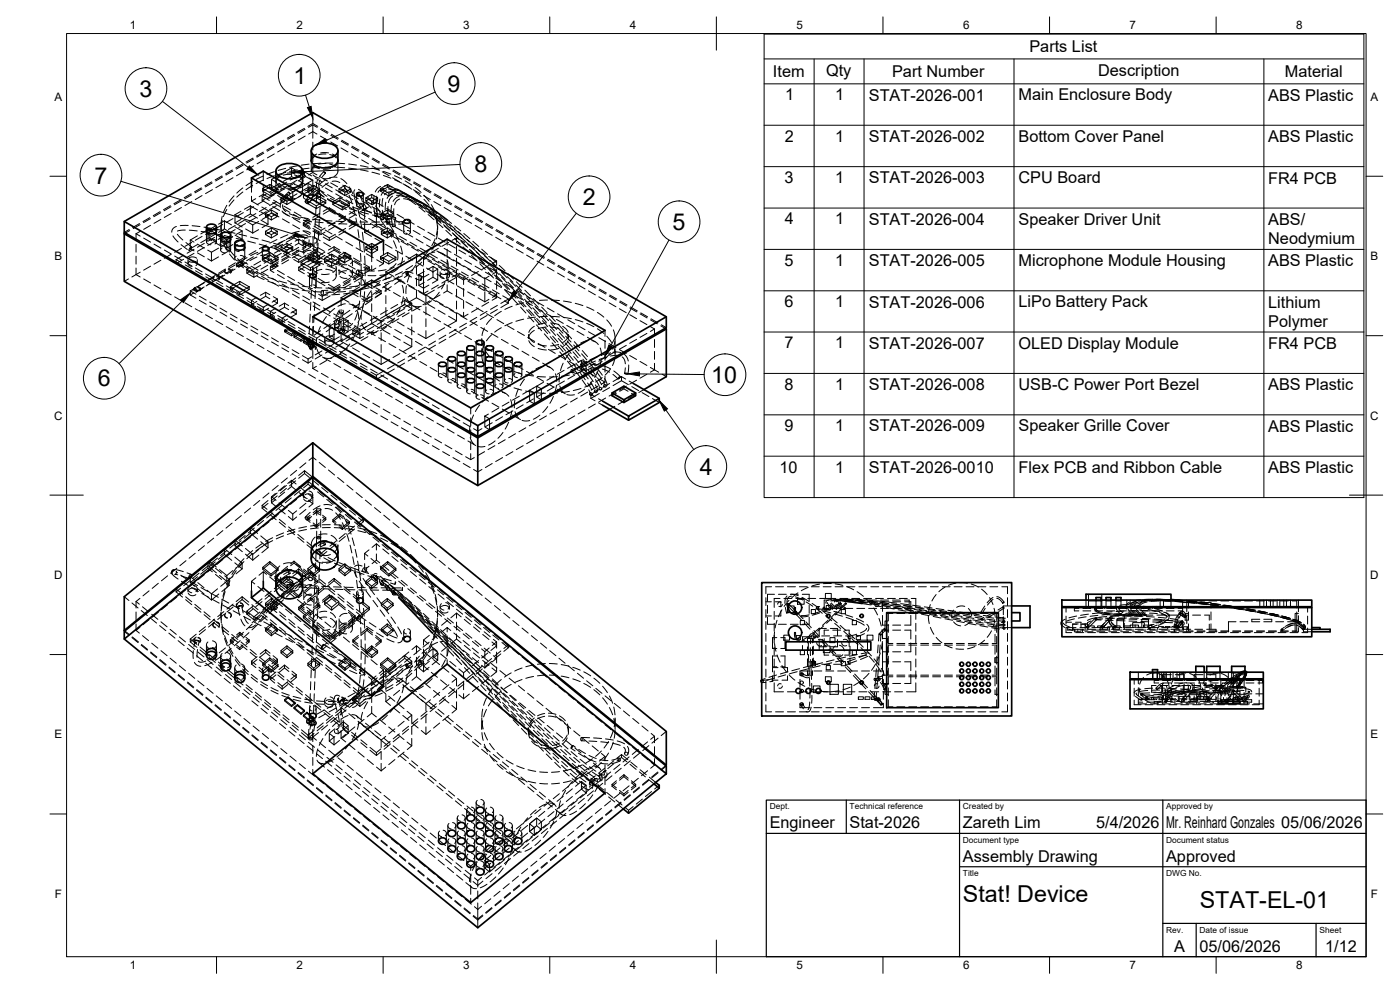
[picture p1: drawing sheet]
<svg xmlns="http://www.w3.org/2000/svg" width="420mm" height="297mm" viewBox="0 0 420 297" stroke-linecap="round" stroke-linejoin="round" font-family="sans-serif">
<defs><g id="words">
<g font-size="7">
<text x="41.8" y="29">3</text>
<text x="88.1" y="25.1">1</text>
<text x="134.3" y="27.5">9</text>
<text x="142.4" y="51.5">8</text>
<text x="28.3" y="55.1">7</text>
<text x="174.9" y="61.6">2</text>
<text x="201.8" y="69">5</text>
<text x="29.4" y="116">6</text>
<text x="213.5" y="114.9">10</text>
<text x="210" y="142.5">4</text>
<text x="289" y="270.6">Stat! Device</text>
<text x="360.1" y="272.3">STAT-EL-01</text>
</g>
<g font-size="4.9">
<text x="308.9" y="15.7">Parts List</text>
<text x="232" y="23.1">Item</text>
<text x="247.9" y="22.7">Qty</text>
<text x="267.7" y="23.1">Part Number</text>
<text x="329.6" y="22.7">Description</text>
<text x="385.6" y="23.1">Material</text>
<text x="235.6" y="30.1">1</text>
<text x="250.6" y="30.1">1</text>
<text x="260.8" y="30.2">STAT-2026-001</text>
<text x="305.7" y="30.1">Main Enclosure Body</text>
<text x="380.6" y="30.2">ABS Plastic</text>
<text x="235.5" y="42.5">2</text>
<text x="250.6" y="42.5">1</text>
<text x="260.8" y="42.6">STAT-2026-002</text>
<text x="305.7" y="42.6">Bottom Cover Panel</text>
<text x="380.6" y="42.6">ABS Plastic</text>
<text x="235.5" y="54.9">3</text>
<text x="250.6" y="54.9">1</text>
<text x="260.8" y="55">STAT-2026-003</text>
<text x="305.7" y="55">CPU Board</text>
<text x="380.6" y="55.1">FR4 PCB</text>
<text x="235.5" y="67.3">4</text>
<text x="250.6" y="67.3">1</text>
<text x="260.8" y="67.4">STAT-2026-004</text>
<text x="305.7" y="67.4">Speaker Driver Unit</text>
<text x="380.6" y="67.5">ABS/</text>
<text x="380.6" y="73.4">Neodymium</text>
<text x="235.5" y="79.7">5</text>
<text x="250.6" y="79.7">1</text>
<text x="260.8" y="79.8">STAT-2026-005</text>
<text x="305.7" y="79.8">Microphone Module Housing</text>
<text x="380.6" y="79.9">ABS Plastic</text>
<text x="235.5" y="92.2">6</text>
<text x="250.6" y="92.2">1</text>
<text x="260.8" y="92.3">STAT-2026-006</text>
<text x="305.7" y="92.3">LiPo Battery Pack</text>
<text x="380.6" y="92.3">Lithium</text>
<text x="380.6" y="98.2">Polymer</text>
<text x="235.5" y="104.5">7</text>
<text x="250.6" y="104.5">1</text>
<text x="260.8" y="104.6">STAT-2026-007</text>
<text x="305.7" y="104.6">OLED Display Module</text>
<text x="380.6" y="104.7">FR4 PCB</text>
<text x="235.5" y="117">8</text>
<text x="250.6" y="117">1</text>
<text x="260.8" y="117.1">STAT-2026-008</text>
<text x="305.7" y="117">USB-C Power Port Bezel</text>
<text x="380.6" y="117.1">ABS Plastic</text>
<text x="235.5" y="129.4">9</text>
<text x="250.6" y="129.4">1</text>
<text x="260.8" y="129.5">STAT-2026-009</text>
<text x="305.7" y="129.5">Speaker Grille Cover</text>
<text x="380.6" y="129.5">ABS Plastic</text>
<text x="234" y="141.8">10</text>
<text x="250.6" y="141.8">1</text>
<text x="260.8" y="141.9">STAT-2026-0010</text>
<text x="305.7" y="141.9">Flex PCB and Ribbon Cable</text>
<text x="380.6" y="141.9">ABS Plastic</text>
<text x="231" y="248.5">Engineer</text>
<text x="255" y="248.5">Stat-2026</text>
<text x="289" y="248.5">Zareth Lim</text>
<text x="329" y="248.5">5/4/2026</text>
<text x="350" y="248.5">Mr. Reinhard Gonzales 05/06/2026</text>
<text x="289" y="258.6">Assembly Drawing</text>
<text x="350" y="258.6">Approved</text>
<text x="352.3" y="285.7">A</text>
<text x="360" y="285.5">05/06/2026</text>
<text x="397.7" y="285.7">1/12</text>
</g>
<g font-size="3.5">
<text x="39" y="8.8">1</text>
<text x="89" y="8.8">2</text>
<text x="139" y="8.8">3</text>
<text x="189" y="8.8">4</text>
<text x="239" y="8.8">5</text>
<text x="289" y="8.8">6</text>
<text x="339" y="8.8">7</text>
<text x="389" y="8.8">8</text>
<text x="16.3" y="30.2">A</text>
<text x="411.3" y="30.2">A</text>
<text x="16.3" y="78">B</text>
<text x="411.3" y="78">B</text>
<text x="16.2" y="125.9">C</text>
<text x="411.2" y="125.9">C</text>
<text x="16.2" y="173.7">D</text>
<text x="411.2" y="173.7">D</text>
<text x="16.3" y="221.6">E</text>
<text x="411.3" y="221.6">E</text>
<text x="16.4" y="269.4">F</text>
<text x="411.4" y="269.4">F</text>
<text x="39" y="290.8">1</text>
<text x="89" y="290.8">2</text>
<text x="139" y="290.8">3</text>
<text x="189" y="290.8">4</text>
<text x="239" y="290.8">5</text>
<text x="289" y="290.8">6</text>
<text x="339" y="290.8">7</text>
<text x="389" y="290.8">8</text>
</g>
<g font-size="2.5">
<text x="231" y="242.9">Dept.</text>
<text x="255" y="242.9">Technical reference</text>
<text x="289" y="242.9">Created by</text>
<text x="350" y="242.9">Approved by</text>
<text x="289" y="252.8">Document type</text>
<text x="350" y="252.8">Document status</text>
<text x="289" y="262.9">Title</text>
<text x="350" y="262.9">DWG No.</text>
<text x="350" y="279.9">Rev.</text>
<text x="360" y="279.9">Date of issue</text>
<text x="396" y="279.9">Sheet</text>
</g>
</g></defs>
<!-- layer: Hidden -->
<g fill="none" stroke="#000" stroke-width=".3">
<path d="M91.4 38.5l-2.1 1.2M91.5 38.8l-2 1.2M93.9 33.8v3.2l1.5 .9M93.9 37.5l-1.3 .7M93.9 37.5l1.3 .7M93.9 37.5v4M93.9 37l-1.5 .9M96.2 38.8l2.1 1.2M96.4 38.5l2 1.2M54.3 60l-2.1 1.1M57.3 58.2l-2 1.1M57.5 58.5l-2 1.2"/>
<path d="M60.4 56.4l-2 1.2M60.6 56.7l-2.1 1.2M60.6 58.7l-2 1.2M63.5 54.6l-2 1.2M63.7 54.9l-2.1 1.2M63.8 56.9l-2.1 1.2M66.6 52.8l-2 1.2M66.8 53.1l-2.1 1.2M66.8 55.1l-2 1.2M69.7 51l-2.1 1.2M69.9 51.3l-2.1 1.2M69.9 53.3l-2 1.2"/>
<path d="M70.2 58.8l-1.5 1.8M70.2 60l-1.5 1.8M72.8 49.2l-2.1 1.2M72.9 56.4l-1.8 1.5M72.9 57.6l-1.8 1.5M73 49.5l-2.1 1.2M73 51.5l-2 1.2M75.5 56.2v1.5M75.5 58.9v1.4M75.8 54.4l-2 1.3M75.8 55.6l-2 1.3M75.9 47.4l-2.1 1.2"/>
<path d="M76.1 47.7l-2.1 1.2M76.1 49.7l-2 1.3M76.8 59.6l-1.3 .7M78.7 58.9v1.2M78.7 58.9l2.1 1.2M79 45.6l-2.1 1.2M79 55.4v2.9l2.1 1.2M79 52.8l-2.1 1M79 54l-2.1 1.1M79 51.4v2.8M79 58.3l-1.2 .7M79.2 46l-2.1 1.1"/>
<path d="M79.2 48l-2 1.2M79.9 59.4l-1.2 .7M79.9 58.2l-1.2 .7M81 55.3l2.4 1.5v.8l-2.4-1.5zM81 56.1l-2.2 1.3v-.8l2.5 1.4M81 55.3l-2.2 1.3M81.5 53.8l1.1 .7M81.5 53.8v2.7l2.5-1.5M82.1 43.9l-2.1 1.1M82.3 44.2l-2.1 1.2M82.3 46.2l-2.1 1.2M82.3 58.4l-2.1 1.2"/>
<path d="M82.3 51.5l-2.2 .9M82.3 52.7l-2.2 .9M82.8 53.5v4M82.9 54.6l.5 .8 1.2 .7M83 57.6l-2.1 1.2M83 56.4l-2.1 1.2M83.3 58.6l.7 .5 1.3 .5M83.3 55.7l.7 .5 1.3 .6M83.4 56.8l-2.1 1.2v.8l-2.5-1.4M83.7 55.1l2 1.2M84 55.8l-.9 .9-.3 .9M84 53l-.9 .8-.3 1"/>
<path d="M84 52.4l-2.5 1.4M84.6 60l-.4 1v1.2M85 52.2l-1.2 .5-.8 .7M85.1 58.6l-1.7-1-2.1 1.2M85.2 42.1l-2.1 1.2M85.4 42.4l-2.1 1.2M85.4 44.4l-2.1 1.2M85.4 56.6l-2.1 1.2M85.7 56.4h2.1M85.7 50.5l-2.2 .6M85.7 51.7l-2.2 .7M86.1 60l-2.1 1.1"/>
<path d="M86.1 58.7l-2.1 1.2M86.1 55.9l-2.1 1.2M86.1 54.6l-2.1 1.2M86.1 58.3l1.8 1.1v.9l-1.8-1zM86.1 59.3l-1.8 1v-.9l1.8 1M86.1 58.3l-1.8 1.1M86.1 51.9l2.4 .2M86.6 57.6l.5 .5zM86.6 57.6l-1.3 1.4M86.7 56.9l1.2 .6M87 58.1l-1.7 2.2M87.2 55.2l-2.2 .2"/>
<path d="M87.2 52.3l-2.2 .3M87.5 53l-2.5 1.4M87.5 50.4l-2.5 1.4M87.5 50.4v2.6l1.1 .6M87.5 50.4l1.1 .6M87.9 59.4l-1.8 1v.9l-1.8-1M87.9 57.5v1.9M88.3 40.3l-2.1 1.2M88.3 55.3l1.3 .5 .7 .6M88.3 52.5l1.3 .5 .7 .5M88.5 40.6l-2.1 1.2M88.5 42.6l-2.1 1.2"/>
<path d="M88.5 54.9l-2.1 1.2M88.6 59.5l-2.2 .3M88.6 56.7l-2.2 .2M89.2 58.2l-2.1 1.1M89.2 56.9l-2.1 1.2M89.2 54.1l-2.1 1.2M89.2 52.8l-2.1 1.2M89.2 49.7l-2.3 .5M89.2 51l-2.3 .4M89.6 52.6l.8 .7 .4 .6v3.6M89.7 54.2l2 1.2M89.7 51.6l2 1.2"/>
<path d="M90.4 58.7l-2.5 1.4-1.7-1M90.4 56.1l-2.5 1.4M90.8 57.3l-.2 1-1 .8M90.8 54.5l-.2 .9-1 .8M91.1 57.9v1.2M91.2 58.3h.1a2.11 2.11 0 0 0 2.2 .1M91.4 51.5v1.3l2.1 1.2M91.4 51.5l2.1 1.3M91.4 52.8l-1.2 .7M91.4 51.5l-1.2 .7M91.5 57.3l.4-.2a1.91 1.91 0 0 1 1.8 .4M91.5 58.5a.72 .72 0 0 0-.4 .9 .72 .72 0 0 0 .9 .5h.3"/>
<path d="M91.6 40.8l-2.1 1.2M91.6 53.1l-2.1 1.2M92.5 55v1.2l1.6 1M92.5 56.2l-2.3 1.4M92.5 55l-2.3 1.3M92.5 55l1.6 1M92.6 58.3a.85 .85 0 0 1 1 .3 .85 .85 0 0 1 0 1l-.1 .1M92.6 52.5l1.3-.7 1.2 .7M92.7 58.9l-1.1 1.5M92.8 56l1.1 .6M92.8 53.4l1.1 .6M92.8 49.2l-2.4 .4"/>
<path d="M92.8 50.5l-2.4 .3M93.5 59.8l-.9 1.3M93.9 57.9v1.2M93.9 56.6l-2.5 1.5M93.9 54l-2.5 1.5M93.9 42.7v2.3M93.9 46.2v2.4M93.9 49.8v2M93.9 54v2.6M93.9 52.5l.7 .5 1.3 .5M93.9 49.6l.7 .5 1.3 .5M94.2 55.6l1.7 1.1v.9l-1.7-1z"/>
<path d="M94.2 56.6l-1.8 1v-.9l1.8 1M94.2 55.6l-1.8 1.1M94.6 49.7l-.9 .8-.3 1M94.6 46.9l-.9 .8-.3 .9M94.6 54.6l2 1.2M94.6 53.4l2 1.2M94.9 58.5l2.9 1.6v.8l-2.9-1.6zM94.9 59.3l-2.8 1.6v-.8l2.8 1.7M94.9 58.5l-2.8 1.6M95 56.2l-1.6 1.8M95 58.7l.4 .5h.5M95 58.6l-.1 2.4"/>
<path d="M95.1 46.2l-1.1 .6-.5 1-.1 3.6M95.1 40.2l-1.2-.7-1.3 .7M95.1 57.8l2.1 1.2M95.2 56.6l2.1 1.2M95.3 54.1l-.3 1.2 .1 1.1M95.3 58.1h.6l.3 .6M95.6 57.5l1.7 1.7M95.8 57.1l-1.6 1.8M95.9 56.7l-1.7 1v1l-1.8-1.1M95.9 57.6l-1.7 1.1M96.1 54l-.4 1.1 .1 1.2M96.2 40.8l2 1.2"/>
<path d="M96.2 53.1l2 1.2M96.2 45.9h2.4M96.2 58.7l-.1 2.3M96.3 49l-2.4 .1M96.3 50.2l-2.4 .2M96.4 57.3l1.7 1.6M97.2 51.5l.5 .5zM97.2 51.5l-1.4 1.6M97.5 50.2h2.4M97.7 52l-1 1M97.7 56.4l2 1.2M97.7 55.2l2 1.2"/>
<path d="M97.7 53.9l-1.9 1.5M97.8 49.1l-2.2 .2M97.8 46.2l-2.2 .2M98.3 59.8l2.1 1.1M98.3 58.4l2.1 1.2M98.6 54.8l-2 1.4M98.9 49.2l1.3 .5 .7 .5M98.9 46.4l1.3 .4 .7 .6M99.1 59.5l2.2 1M99.2 53.4l-2.2 .2M99.2 50.6l-2.2 .2M99.3 42.6l2 1.2"/>
<path d="M99.3 54.9l2 1.2M99.3 40.6l2.1 1.2M99.5 40.3l2 1.2M99.7 54.4l1-.1 1.3 .5M99.7 46.2l1.1 .6 .6 1v3.6M99.9 48.9h-2.4M100.8 58.2l2 1.2M100.8 56.9l2 1.3M101.1 49l2.3 .1M101.1 50.2l2.3 .1M101.2 53.2l-1-.1-1.4 .3M101.4 51.2l-.2 1-1 .8"/>
<path d="M101.4 48.4l-.2 .9-1 .8M102 59.3l-2.1 1.2-1.7-.9M102 59.3l2.8 1.6v.9l-2.8-1.7zM102.3 53.6l1.8 1.5M102.3 44.4l2.1 1.2M102.3 56.6l2.1 1.2M102.4 42.4l2.1 1.2M102.6 42.1l2 1.2M102.9 55.5l1.3 2M103.5 56.6l-1.8 1v-.9l1.8 1M103.5 55.6l-1.8 1.1M103.5 55.6l1.8 1.1v.9l-1.8-1z"/>
<path d="M103.8 60l2.1 1.2M103.8 58.7l2.1 1.2M104.6 49.2l2.4 .3M104.6 50.4l2.4 .3M104.8 58.6l.8 2.2M104.8 56.1l1.1 2.1M105.3 56.7l-1.8 1v1l-1.8-1.1M105.3 57.6l-1.8 1.1M105.5 46.2l2 1.2M105.5 58.4l2 1.2M105.5 44.2l2 1.2M105.7 43.9l2 1.1"/>
<path d="M106.3 59.3l.8 2.2M106.5 56.9l-.3 1 .4 1.3M107 58.3v3.3M107.2 58.2l1.8 1.6M107.6 56.8l1.9 1.5M107.6 57.8l1 2.2M108.2 49.7l2.3 .5M108.2 50.9l2.3 .5M108.5 48l2.1 1.2M108.6 46l2 1.1M108.8 45.6l2 1.2M109 58.3v3.3"/>
<path d="M110.3 59.1l1.6 1.8M111.5 59.3l-1.7 1v-.9l1.7 1M111.5 58.3l-1.7 1.1M111.5 58.3l1.8 1.1v.9l-1.8-1zM111.6 49.8l2.1 1.2M111.6 50.4l2.3 .7M111.6 51.7l2.3 .6M111.7 47.7l2 1.2M111.8 47.4l2.1 1.2M112.3 58.7l-.2 2.4M113.1 58.9l-.2 2.3M113.3 59.4l-1.8 1v.9l-1.7-1"/>
<path d="M114 59.7l-.1 2.4M114.2 56l-1 .7-.6 .9M114.7 51.5l2.1 1.2M114.8 49.5l2 1.2M114.9 59.5l-.2 2.4M115 49.2l2 1.2M115.1 51.4l2.2 .8M115.1 52.6l2.2 .9M115.4 56.5l-1.1 .3-.8 .9M115.4 55.7l2.3 .5M116 57l-.9 .5-.7 1.1M116.3 56.1l-2.1 1.3v-.8l2.5 1.4"/>
<path d="M116.3 55.3l-2.1 1.3M116.3 55.3l2.5 1.5v.8l-2.5-1.5zM116.5 56.7l2.3 .8M117.2 56.8l2.3 .4M117.5 57.6l-1.2 .1-.9 .7M117.8 53.3l2.1 1.2M117.8 58.9l-.8 .8-.4 1.1M117.9 51.3l2 1.2M117.9 58l-1.1 .6-.6 .9M118 51l2.1 1.2M118.4 52.7l2.1 1M118.4 53.9l2.1 1"/>
<path d="M118.6 57.8l2.3 .8M118.8 56.8l-2.1 1.2v.8l-2.5-1.4M118.8 57.6l-2.1 1.2M118.8 56.6l.5 .3M119 58.6l2.3 .5M119 57.8l2.4 .4M119.8 59l-1.1 .5-.7 .9M119.8 58l2.1 1.3M119.9 59.7l-.9 .7-.6 1M120.6 57.6l.6 .3M120.9 55.1l2.1 1.2M120.9 58.8l2.4 .5"/>
<path d="M121 53.1l2 1.2M121.1 59.6l2.3 .6M121.1 52.8l2.1 1.2M121.6 54.3l2 1.2M121.6 55.5l2 1.3M121.9 59.2l2.1 1.2M122.4 59.5l4.2 2.3M122.5 58.7l.6 .3M122.9 60l1.9 1.4M123.1 59.2l2 1.4M124 56.9l2.1 1.2M124.1 54.9l2 1.2"/>
<path d="M124.2 54.6l2.1 1.2M124.4 59.7l.8 .4M124.6 56.2l1.8 1.5M124.6 57.5l1.8 1.5M124.7 60l1.3 .9M127.1 58.7l2.1 1.2M127.1 56.7l2.1 1.2M127.2 58.6l1.6 1.8M127.2 59.8l1.6 1.8M127.3 56.4l2.1 1.2M130.2 58.5l2.1 1.2M130.4 58.2l2.1 1.1"/>
<path d="M133.5 60l2.1 1.1M38.8 68.9l-1.5 .8M38.9 69.2l-1.2 .7M40.8 70.1l1.3 .8M40.8 70.1v2M40.8 73.3v2.4M40.8 76.9v2.3M41.9 67.1l-2.1 1.2M42 67.4l-2 1.2M42.1 69.4l-1.3 .7M43.1 71.4l2.1 1.3M45 65.3l-2.1 1.2"/>
<path d="M45.1 65.6l-2 1.2M45.2 67.6l-2.1 1.2M45.2 79.9l-2.1 1.2M46.2 73.2l2.1 1.2M48 63.5l-2 1.2M48.2 63.8l-2 1.2M48.3 65.8l-2.1 1.2M48.3 78.1l-2.1 1.2M49.3 75l2.1 1.2M51.1 61.7l-2 1.2M51.3 62l-2 1.2M51.4 64.1l-2.1 1.1"/>
<path d="M51.4 76.3l-2.1 1.2M51.9 70.8l1.5 1.8M52.4 76.8l2.1 1.2M52.9 77.9l1.6 1M52.9 68l-1 .6-.4 1.1M53.2 70.3l1.7 1.7M54.3 73.4l1.9 1.5M54.4 60.2l-2 1.2M54.5 62.3l-2.1 1.1M54.5 74.5l-2.1 1.2M55.1 77.8l-2.2 1.3v-1.2M55.1 76.6l-2.2 1.3"/>
<path d="M55.5 78.6l2.1 1.2M55.6 79.5l2 1.2M55.6 69l-2.3 .3M55.8 72.8l1.7 1.2M56.4 77.9v1.2M56.5 67.6l-2.4 .1M56.6 78.3a1.95 1.95 0 0 0 2.2 .2M56.8 77.3a2.06 2.06 0 0 1 2.2 .2M56.8 78.6a.71 .71 0 0 0-.3 .8 .71 .71 0 0 0 .8 .5h.4M56.8 69.1l2.4 .2M57 74.4l.4-.4a.94 .94 0 0 1-.7 1.1zM57.1 74.6l1.1 .7"/>
<path d="M57.1 72l1.1 .7M57.1 72v2.6M57.6 60.5l-2.1 1.2M57.6 72.7l-2.1 1.2M57.7 67.7l2.3 .3M58 78.3a.84 .84 0 0 1 .9 .3 .84 .84 0 0 1 .1 1l-.2 .1M58.2 76l-2 1.2M58.2 74.8l-2 1.2M59.2 77.9v1.2M59.2 75.9l2.1 1.2M59.2 73.2l2.1 1.3M59.2 73.4l-2.1 1.2"/>
<path d="M59.2 70.8l-2.1 1.2M60.3 69.4l2.4 .4M60.6 70.9l-2 1.2M61.2 68.1l2.4 .4M61.3 74.2l-2.1 1.2M61.3 73l-2.1 1.2M62.3 77.6l1.2 .7M62.3 75l1.2 .7M62.4 72a.76 .76 0 0 0-.4 .9 .76 .76 0 0 0 .9 .5h.4M62.4 69.1a.76 .76 0 0 0-.4 1 .76 .76 0 0 0 .9 .4l.4 .1M62.4 71.6l-2.1 1.2M62.4 68.9l-2.1 1.3"/>
<path d="M62.4 68.9v2.7l1.1 .6M62.4 68.9l1.1 .7M62.8 71.4l2.1 1.2M62.8 68.9l2.1 1.2M62.8 68.9v2.5M62.9 68.5l-.7 .4-.2 .4v3.3M63.5 75.7v2.6M63.6 71.7a.91 .91 0 0 1 1.1 .3 .91 .91 0 0 1 0 1.1l-.2 .1M63.6 68.9a.91 .91 0 0 1 1.1 .2 .91 .91 0 0 1 0 1.1l-.2 .1M63.8 69.2l-2.1 1.1M63.9 70l2.3 .5M64.1 68.5l.8 .7 .1 3.4"/>
<path d="M64.4 72.4l-2.1 1.2M64.4 71.2l-2.1 1.2M64.5 70.3l-1.7 1.1M64.5 67.9l-1.7 1M64.6 72.8l2 1.2M64.6 70.2l2 1.2M64.7 68.8l2.4 .4M65.6 77.1l-2.1 1.2M65.6 74.5l-2.1 1.2M65.9 73.2l2.2 1.2M65.9 70.7l2.2 1.3M66.3 67.7v1.2"/>
<path d="M66.4 69.6l.4 2.4M66.7 74.4a.76 .76 0 0 0-.4 1 .76 .76 0 0 0 .9 .4l.4 .1M66.7 71.6a.76 .76 0 0 0-.4 .9 .76 .76 0 0 0 .9 .5h.4M66.7 64.9l-.4 2.3M66.7 66.1l-.4 2.3 .5 2.3M66.8 67.4l-2 1.2M67.1 71l-.9 .6v3.4M67.1 71.9l1.1 2.1M67.1 73.1l1.1 2.1M67.4 66.3v2.4l2.1 1.2M67.4 66.3l2.1 1.2M67.4 68.7l-1.8 1"/>
<path d="M67.4 66.3l-1.8 1M67.4 70.7l2.3 .5M67.5 70.7l-2.1 1.1M67.5 69.4l-2.1 1.2M67.6 74.6l1.2 .6M67.6 72l1.2 .6M67.9 74.2a.91 .91 0 0 1 1 .2 .91 .91 0 0 1 .1 1.1l-.2 .1M67.9 71.3a.91 .91 0 0 1 1 .3 .91 .91 0 0 1 .1 1.1l-.2 .1M68.1 61.6l-1 2.1M68.1 62.8l-1 2.2M68.1 72v2.4M68.2 69.5l2.3 .5"/>
<path d="M68.3 71l.7 .3 .2 .5v3.2M68.8 75.2l-2.2 1.3M68.8 72.6l-2.2 1.3M68.8 72.6v2.6M68.9 75l1.5 1.8M68.9 76.2l1.5 1.8M69.8 73.4l-1.7 1M69.8 70.9l-1.7 1.1M69.9 65.6l-2 1.2M70.5 70.5l2.2 1.3M70.5 68.1l2.2 1.2M70.5 66.9l2.2 1.2"/>
<path d="M70.5 64.4l2.2 1.2M70.5 64.4v2.5M70.5 79.5l-1.8 1.3a.55 .55 0 0 1 .6 .2 .55 .55 0 0 1-.2 .7M70.6 68.9l-2.1 1.2M70.6 67.7l-2.1 1.1M70.7 78.9l-2.1 1.2M70.9 71.5l2.3 .6M70.9 76.9a.76 .76 0 0 0-.4 .9 .76 .76 0 0 0 .9 .5h.4M70.9 74a.69 .69 0 0 0-.4 .8 .69 .69 0 0 0 .7 .6l.6 .1M71 79.3v.2M71.2 79.1a.58 .58 0 0 0-.1 .8 .58 .58 0 0 0 .8 .2M71.3 77.6l1.8 1.5"/>
<path d="M71.4 79.4l.2 .4h.7M71.4 73.4l-.7 .4-.3 .4v3.3M71.6 78.8l.6-.1 .3 .5M71.7 70.3l2.3 .5M71.9 79.8h-.3a.52 .52 0 0 1-.6-.3 .52 .52 0 0 1 .3-.6l1.8 1.5M72.1 78.7h.1a.53 .53 0 0 1 .7 .3 .53 .53 0 0 1-.2 .7M72.1 79h.1a.54 .54 0 0 1 .7 .2 .54 .54 0 0 1-.2 .7M72.1 76.6a.9 .9 0 0 1 1 .3 .9 .9 0 0 1 .1 1.1l-.2 .1M72.1 73.8a.9 .9 0 0 1 1 .2 .9 .9 0 0 1 .1 1.1l-.2 .1M72.3 65.8l-1.8 1.1M72.3 63.4l-1.8 1M72.5 73.4l.9 .6v3.5"/>
<path d="M72.7 71.8l-1.8 1M72.7 69.3l-1.8 1M72.7 69.3v2.5M72.7 79.5l-1.1 .6M72.7 78.3l-1.1 .6M72.7 78.3v1.2l1.7 1M72.7 78.3l1.7 1M73 79.3v.2M73 78.9l-2.1 1.2M73 63.8l-2 1.2M73.7 67.1l-2.1 1.2M73.7 65.9l-2.1 1.2"/>
<path d="M73.7 68.7l2.1 1.2M73.7 66.2l2.1 1.3M73.7 77l-2 1.2M74 78.8l-1.7 1M74.1 79.8l2 1.3M74.1 77.3l-2.5 1.5M74.3 72.4l2.3 .5M75.1 61.8v2.4l2.2 1.3M75.1 61.8l2.2 1.2M75.1 64.2l-1.8 1M75.1 61.8l-1.8 1M75.2 71.1l2.3 .6"/>
<path d="M75.4 79.9l2 1.2M75.5 60.3l2 1.2M75.8 67.5v2.4M76.1 77l-2.1 1.2M76.1 62l-2 1.2M76.8 65.3l-2.1 1.2M76.8 64.1l-2.1 1.2M76.8 75.2l-2.1 1.2M77.1 77.1l-2.1 1.1M77.4 75.7l-2.2 1M77.6 68.9l-1.8 1M77.6 66.4l-1.8 1.1"/>
<path d="M77.8 73.2l2.3 .7M78.2 76.7l1.4-.2 .9 .2M78.3 79.6l-2.1 1.2M78.3 78.3l-2.1 1.2M78.3 66l2.1 1.3M78.3 63.6l2.1 1.2M78.5 75.4l1.4-.1 .9 .2M78.6 62.1l2 1.2M78.6 72l2.3 .7M78.7 60.1l2.1 1.3M78.7 74.6v3.3M79 77.5a.58 .58 0 0 0-.2 .8 .58 .58 0 0 0 .8 .2"/>
<path d="M79.2 75.3l-2.1 1.1M79.2 60.2l-2 1.2M79.8 77.3h.2a.54 .54 0 0 1 .6 .3 .54 .54 0 0 1-.2 .7M79.9 63.5l-2.1 1.2M79.9 62.3l-2.1 1.2M79.9 73.5l-2 1.1M80.4 79.6l-2.1 1.2M80.4 67.3l-1.7 1M80.4 64.8l-1.7 1.1M80.4 64.8v2.5M80.7 74.6v3.3M81 75.7l2.4 1.5v.8l-2.4-1.4z"/>
<path d="M81 76.6l-2.2 1.2v-.8l2.5 1.4M81 75.7l-2.2 1.3M81.2 79.9v1.3M81.2 79.9l1 .6M81.2 74.2l2.3 .7M81.3 77.6l.7 2.2M81.3 77.8l-2 1.2M81.3 76.5l-2 1.3M81.4 64l-1.7 1v-1l1.7 1M81.4 69.3l-1.7 1.1v-1l1.7 1M81.4 63l-1.7 1M81.4 68.4l-1.7 1"/>
<path d="M81.4 63l1.8 1v1l-1.8-1zM81.4 68.4l1.8 1v1l-1.8-1.1zM81.7 63.9l2 1.2M81.8 76.2l1.1 2.1M81.8 62l2.1 1.1M81.8 60.7l2.1 1.2M82 79.6a.52 .52 0 0 1 .6-.3 .52 .52 0 0 1 .4 .5 .53 .53 0 0 1-.5 .3 .53 .53 0 0 1-.5-.5zM82.1 73l2.3 .6M82.1 60.1l2.1 1.2M82.3 73.6l-2.1 1.1M82.5 74.6l1.5 .9M82.5 73.8l1.5 .9"/>
<path d="M82.5 73.8v.8M83 61.7l-2.1 1.2M83 60.5l-2.1 1.2M83.1 71.9l-2.1 1M83.1 79.5v.1M83.2 65l-1.8 1M83.2 70.4l-1.8 1M83.2 64l-1.8 1v1l-1.7-1M83.2 69.4l-1.8 1v1l-1.7-1M83.4 78l-2.1 1.2M83.4 77.2l-2.1 1.2v.8l-2.5-1.4M83.5 79l-2.1 1.2"/>
<path d="M83.5 77.8l-2.1 1.2M83.5 79.8l-2.3 1.4M83.5 78.5l-2.3 1.4M84.4 76l-2 1.2M84.4 74.8l-2 1.2M84.6 63.3l.8 .8 1.1 .6M84.7 75.2l2.3 .7M84.8 65.7l2 1.2M84.8 61.4l.2 1.2 .8 .9M84.9 73.3l-2.4 1.3M84.9 72.5l-2.4 1.3M84.9 63.7l2.1 1.2"/>
<path d="M84.9 62.5l2.1 1.2M85.1 76.1l2 1.2M85.1 75.3l2 1.1M85.2 61.9l2.1 1.1M85.5 74l2.3 .7M85.6 72.1l-2.2 1M86.1 73l1.8 1v1l-1.8-1zM86.1 74l-1.8 1v-1l1.8 1.1M86.1 73l-1.8 1M86.4 70.4l-2.2 1M86.6 77.2l-2.1 1.2M86.6 76l-2.1 1.2"/>
<path d="M86.6 78l-2 1.2M86.6 76.8l-2 1.1M86.8 64.1l2.2 .8M87.5 74.2l-2 1.2M87.5 73l-2 1.2M87.6 65.2l2.3 .6M87.8 67.5l2.1 1.2M87.9 74l-1.8 1.1v1l-1.8-1.1M87.9 60.3l-1.8 1M87.9 75l-1.8 1.1M88 65.5l2.1 1.2M88 64.3l2.1 1.2"/>
<path d="M88.1 76.2l2.3 .7M88.2 77.9l1.4 .8M88.2 77l1.4 .9M88.2 70.5v.9l1.5 .8M88.2 70.5l1.5 .9M88.2 71.4l-2.3 1.3M88.2 70.5l-2.3 1.4M88.3 63.6l2.1 1.2M88.9 70.9l-2.2 .7M88.9 75l2.3 .8M89.6 77.9v.8M89.6 73l-1 .6"/>
<path d="M89.6 71.8l-1 .6M89.6 75.4l-2 1.2M89.6 74.2l-2 1.2M89.6 71.8l2.2 1.2v1.2l-2.2-1.2zM89.7 76.2l-2 1.2M89.7 75l-2 1.2M89.8 69.4l-2.3 .6M90.1 70.6l1.3-.1 1 .3M90.2 65.2l2.3 .4M90.7 72.8l2.1 1.2M90.7 72l2.1 1.2M91 69.3l2 1.1"/>
<path d="M91 69.3l1.2 .1 1 .6M91 67.7l1.9 1M91 66.9l1.9 1M91 66.9v.8M91.1 66.1l2.4 .3M91.1 67.3l2.1 1.2M91.1 66.1l2.1 1.2M91.2 72.2v1.4M91.2 74.8v1.4M91.3 79.2l-1.7 1M91.4 65.4l2.1 1.2M91.4 72.7l1.1 .6h1"/>
<path d="M91.4 76.8l1.1 .6h1M91.5 77.3l2.2 .8M91.6 60.3a.6 .6 0 0 1 .7 .1 .6 .6 0 0 1 .1 .7l-.6-.3zM91.8 74.2l-1.1 .6M91.8 73l-1.1 .6M91.9 77.4l-2.3 1.3M91.9 76.5l-2.3 1.4M92.3 76.1l2.3 .8M92.6 73.4a.59 .59 0 0 1 .7-.2 .59 .59 0 0 1 .3 .6h-.8zM92.8 71.9l-.2 1.5M92.9 66.6l-1.9 1.1M92.9 65.8l-1.9 1.1"/>
<path d="M93.2 77.9l-2.9 1.6v-.8l2.9 1.6M93.2 73v1.2l-2.4 1.4M93.2 73l-2.4 1.4M93.2 77.1l-2.9 1.6M93.2 73l1 .6M93.2 77.1l2.8 1.6v.8l-2.8-1.6zM93.4 71a2.53 2.53 0 0 0-2.1 .7M93.4 75.1a2.36 2.36 0 0 0-2.1 .7M93.7 65.8l2.4 .2M93.8 74.6l1.5 .8M93.8 73.8l1.5 .8M93.8 71v2.3"/>
<path d="M93.9 80l-.2 2.4M93.9 69.3l2.1 1.2M93.9 68.5l2.1 1.2M94 71l2.1 1.2M94.1 76.4l-.2 2.4M94.2 75.7l1.7 1v1l-1.7-1zM94.2 76.7l-1.8 1v-1l1.8 1.1M94.2 75.7l-1.8 1M94.2 69.1l2.2 1.2M94.2 67.9l2.2 1.2M94.3 72.9l-.2 2.3M94.4 78.4l-2 1.2"/>
<path d="M94.4 77.4l-2 1.2M94.4 71.3a.88 .88 0 0 1 .8 .8 .88 .88 0 0 1-.6 .9M94.4 75.4a.88 .88 0 0 1 .8 .8 .88 .88 0 0 1-.6 .9M94.5 69.3l-.2 2.4M94.5 67.2l2 1.2M94.6 66.6l2.4 .2M94.7 65.7l-.2 2.4M94.8 62.2l-.1 2.3M94.9 78.5l2.2 .8M95.2 72.2v1.4M95.2 74.8v1.4M95.3 76.5l-.2 2.4"/>
<path d="M95.3 74.2l2 1.2M95.3 75.4l-2.3 1.4M95.3 74.6l-2.3 1.4M95.3 74.6v.8M95.3 75.4l1.6 .9M95.5 72.9l-.2 2.4M95.7 69.4l-.2 2.3M95.7 77.3l2.2 .8M95.8 65.8l-.1 2.4M95.9 76.7l-1.7 1.1v.9l-1.8-1M95.9 77.7l-1.7 1M96 64.8l-2.1 1.2"/>
<path d="M96 64l-2.1 1.2M96 78.7l-2.8 1.6v.9l-2.9-1.7M96 79.5l-2.8 1.7M96.1 62.2l-.2 2.4M96.4 69.1v1.2M96.6 78.4l-1 .2-1.2 .7M97 71.1l1.8 1.1M97 70.3l1.8 1.1M97.1 72.8l2.1 1.2M97.3 66.1l2.4 .2M97.5 76.6l-2 1.2M97.5 75.6l-2 1.2"/>
<path d="M97.6 69.6l-1.2 .7M97.6 68.4l-1.2 .7M97.6 69l2 1.2M97.8 60.1l-2.9 1.7v.8l-2.8-1.7M97.8 78.3l1.3 .3 .9 .4M97.8 60.9l-2.9 1.7M97.9 76.9l2 1.2M98.2 66.9l2.4 .2M98.2 79.7l2.2 .9M98.4 76l2 1.2M98.8 71.4v.8M98.8 63.2l-1.8 1"/>
<path d="M98.8 62.4l-1.8 1M98.8 62.4v.8l1.8 1M98.8 62.4l1.8 1M99 78.5l2.3 .9M99.5 76.2l2.2 1.3v1.2l-2.2-1.2zM99.5 77.5l-2.1 1.2v-1.2l2.1 1.2M99.5 76.2l-2.1 1.3M100.2 74.6l2.1 1.2M100.2 74v1l1.7 1M100.2 74l1.7 1M100.2 75l-1.6 1M100.2 74l-1.6 1"/>
<path d="M100.6 67.8l-2 1.3M100.6 66.6l-2 1.2M100.6 71.1l-1.8 1.1M100.6 70.3l-1.8 1.1M100.7 70.8l2 1.2M100.8 79.8l-.1 1.2-.8 .8M100.8 66.4l2.4 .1M101 78.7l2 1.2M101.4 60.2l2 1.2M101.5 77.8l2 1.2M101.5 61.4l2.2 .8M101.7 77.5l-2.2 1.2v1.2l-2.1-1.2"/>
<path d="M101.7 78.7l-2.2 1.2M101.7 64.8l2 1.2M101.7 64l2 1.2M101.7 67.1l2.4 .1M101.8 78.3v1.4M102 60.1l-2.1 1.2v-.8l4 2.4M102 78.9l1.1 .5h1M102.3 79.9l2.2 1M102.4 61l2.2 .8M103 76.6l2 1.2M103 75.6l2 1.2M103.3 76.4l2.1 1.2"/>
<path d="M103.5 76.7l-1.8 1v-1l1.8 1.1M103.5 75.7l-1.8 1M103.5 75.7l1.8 1v1l-1.8-1zM103.7 66.1l-2 1.2M103.7 69.3l-2 1.2M103.7 68.5l-2 1.2M103.7 64.8l-2 1.2M103.8 72.6l2 1.2M104 77.2a2.43 2.43 0 0 0-2.1 .7M104.4 66.5l2.4 .1M104.5 62l2 1.1M104.6 79.6l2 1.2"/>
<path d="M104.8 66.6l1.8 1.1M104.8 65.8l1.8 1.1M104.8 60.9l-2.1 1.3v.8l-2.8-1.7M104.8 61.8l-2.1 1.2M104.8 62.6l2.3 .7M105 63.5l2 1.2M105.1 77.4a.89 .89 0 0 1 .7 .8 .89 .89 0 0 1-.6 .9M105.3 76.7l-1.8 1.1v.9l-1.8-1M105.3 77.7l-1.8 1M105.3 67.3h2.4M105.8 78.3v1.4M105.8 62.2l2.3 .6"/>
<path d="M106 61.9l.6 2.3M106.1 78.4l2 1.2M106.1 77.4l2 1.2M106.4 78.2l2.1 1.2M106.6 67.7l-1.8 1M106.6 66.9l-1.8 1M106.6 66.9v.8M106.8 65.4l.4 2.4M106.8 74.4l2.1 1.2M106.8 64.3l-2 1.2M106.8 63.1l-2 1.1M106.9 61.8l2.2 1.2"/>
<path d="M106.9 60.5l2.2 1.3M107.2 60.2l1.1 2.1M107.3 61.2a.58 .58 0 0 0-.2 .7 .58 .58 0 0 0 .8 .2M107.4 62.7l.6 2.3M107.4 68.9l.3 2.4M107.6 63.7l2 1.2M107.9 72.5l.2 2.4M108 66.6h2.4M108.1 65.2l2 1.2M108.1 61h.2a.53 .53 0 0 1 .6 .3 .53 .53 0 0 1-.2 .7M108.2 76l.1 2.4M108.2 66.2l.4 2.3"/>
<path d="M108.3 63.6l2.3 .6M108.4 79.6v2.4M108.5 60.2l2.1 1.2M108.8 69.7l.3 2.4M108.9 67.3h2.4M108.9 62.9l1.1-.5-.8 .7-.3 .1zM109.1 63l-1.2 .7M109.1 61.8l-1.2 .7M109.1 61.8v1.2M109.2 73.3l.2 2.3M109.2 79.2l1.6 1M109.2 61l.8 1.4"/>
<path d="M109.2 63.1l2.3 .6M109.4 76.8l.2 2.4M109.4 69.7l2.1 1.2M109.4 62.8l2.1 1.2M109.4 62.8v2.9M109.4 66.9v2.8M109.5 80l2 1.2M109.8 75l1.7 1.1 1.8-1.1M109.8 60.6l1.6 1.8M109.9 76.1l2.1 1.2M110.7 65.5l2 1.2M110.7 69l-1.3 .7"/>
<path d="M110.7 62.1l-1.3 .7M111.1 67l2.1 1.2M111.5 74l-1.7 1v-1l1.7 1.1 1.8-1.1M111.5 66.6h2.4M111.5 77.1v1.4M111.5 79.7v1.5M111.5 73l-1.7 1M111.5 73l1.8 1v1l-1.8-1zM111.6 62l2.1 1.2M111.7 64.5l2.3 .5M112.2 63.3l1.4 1.9M112.2 62.3l.4 2.6"/>
<path d="M112.5 71.5l2.1 1.2M112.5 64.6l2.1 1.2M112.6 64.8h.1a.34 .34 0 0 1 .3-.2 .34 .34 0 0 1 .3 .2zM112.7 61.8l1.5 1.8M112.7 64l2.3 .5M113 64.8v2.9l2 1.2M113 60.7l2 1.2M113 60.7v2.9M113 67.7l-1.3 .7M113 60.7l-1.3 .8M113 62.4l.4 2.4M113.1 77.9l2 1.2"/>
<path d="M113.3 60.3l-1.8 1M113.7 67.3l2.1 1.2M114 63.3l.3 2.6M114.2 68.8l2.1 1.2M114.4 66.2l1.3 1.9M114.4 65.8l.6-.1a.35 .35 0 0 1-.2 .4 .35 .35 0 0 1-.4-.1zM114.7 63.8l2.1 1.2M114.7 63.1l.4 2.7M114.9 67.3h-2.4M114.9 64.6l1.4 1.9M115.1 79.1l-1.3 .7M115.1 75v1.5"/>
<path d="M115.1 77.7v1.4M115.2 65.3l2.3 .5M115.6 73.3l2.1 1.2M115.6 66.3l2.1 1.2M115.7 64.2l.4 2.7M115.8 60.7l-.2 2.3M116.1 69.5l2 1.2M116.1 62.5l2 1.2M116.1 66.9l.8-.1zM116.2 64.8l2.3 .5M116.2 69.3l-1.8 1.1v-1l1.8 1M116.2 64l-1.8 1v-1l1.8 1"/>
<path d="M116.2 68.4l-1.8 1M116.2 63l-1.8 1M116.2 68.4l1.8 1v1l-1.8-1.1zM116.2 63l1.8 1v1l-1.8-1zM116.3 76.6l-2.1 1.2v-.8l2.5 1.4M116.3 75.7l-2.1 1.3M116.3 75.7l2.5 1.5v.8l-2.5-1.4zM116.4 69.1l1.1 2.1M116.4 62l.1 2.3M116.7 65.5l.2 1.3M116.8 69.1l2.1 1.2M117 67.5l1.2 2"/>
<path d="M117.3 70.6l2.1 1.2M117.4 65.1l.5 2.9M117.5 66.6h-2.4M117.6 61.6l-.3 2.3M117.8 65.6l2.1 1.2M117.9 67.9l.7-.1a.33 .33 0 0 1-.2 .3 .33 .33 0 0 1-.4-.1zM118 69.4l-1.8 1v1l-1.8-1M118 64l-1.8 1v1l-1.8-1M118 70.4l-1.8 1M118 65l-1.8 1M118.1 72.2l.9 2.3M118.2 62.6v2.4"/>
<path d="M118.4 66.2l.3 1.6M118.4 67.3h-2.4M118.6 65.4l.1 .2-.1 .4zM118.7 75.1l2.1 1.2M118.7 68.1l2.1 1.2M118.8 70.6l1 2.1M118.8 77.2l-2.1 1.2v.8l-2.5-1.4M118.8 78l-2.1 1.2M118.9 79.1l-.9 .9-1 .5M119.1 71.3l2.1 1.1M119.1 64.3l2.1 1.2M119.3 75.6v2.4"/>
<path d="M119.9 70.9l2.1 1.2M120.2 73.8l.6 2.3M120.4 72.4l2.1 1.2M120.7 66.5l-2 .1M120.7 66.5l.1 .7zM120.8 67.2h-1.2M120.8 77.3l-.6 2.3M120.9 67.4l2.1 1.2M121.2 66.4v3.3M121.4 78.3l-2 1.2M121.5 69.3a.58 .58 0 0 0-.2 .8 .58 .58 0 0 0 .8 .2M121.8 76.9l2.1 1.1"/>
<path d="M121.8 69.9l2.1 1.2M122.2 73l2.1 1.2M122.2 66.1l2.1 1.2M122.3 69.2h.1a.54 .54 0 0 1 .7 .2 .54 .54 0 0 1-.2 .7M123 72.7l2.1 1.2M123.2 66.4v3.3M123.5 74.2l2.1 1.2M123.8 79.7l-2 1.2M124 69.2l2.1 1.1M124.9 79.5l-1.3 1.9M124.9 78.6l2.1 1.2M124.9 71.7l2.1 1.2"/>
<path d="M124.9 61.1l2 1.4M125 76.2l2.4 1.4M125 76.2v2.4M125 79.8v2.4M125 76.2l-2.6 1.5M125.3 74.8l2.1 1.2M125.3 67.9l2.1 1.2M125.5 61.2l2 1.4M125.7 62.1l1.9 1.5M126 61.3l1.9 1.5M126.1 74.5l2.1 1.2M126.4 60.8l1.8 1.2"/>
<path d="M126.6 77.4l-1.8 1.6M126.6 78.7l-1.8 1.5M126.6 76l2.1 1.2M127 61.6l1.9 1.4M127.1 77.1l2.4 1.4M127.1 77.1v2.5M127.1 70.9l2.1 1.2M127.3 77l-1.7 1.6M127.7 62.4l1.9 1.3M127.8 63.2l1.9 1.5M128 73.5l2 1.2M128.4 78.2l2.1 1.2"/>
<path d="M128.4 76.6l2.1 1.2M128.4 69.7l2.1 1.2M128.5 76.3l-1.4 .8M128.5 64.4l1.8 1.5M128.5 63.2l1.9 1.5M128.8 63.6l.1 .1M128.9 74.8l-1.5 1.8M128.9 76l-1.5 1.8M129.2 62.7l1.9 1.5M129.2 76.2l2.1 1.2M129.4 61.4l1.1 2.1M129.4 62.6l1.1 2.1"/>
<path d="M129.7 77.8l2.1 1.1M129.8 63.8l1.8 1.5M129.9 79.9l1.5 .9v3.2l-1.5-.8zM129.9 79.9l-1.6 1M130.2 60.5l2 1.2M130.2 72.7l2 1.2M130.5 75.6l-2.2 .8M130.6 79.1l2 1.1M130.6 71.6l-1 2.2M130.6 72.8l-1 2.2M130.6 65.4l1.8 1.6M130.6 64.4l1.9 1.4"/>
<path d="M130.9 64.6l.4 2.4M130.9 65.9l.4 2.3M131.1 75.3l2 1.2M131.1 65.6l1.1 1M131.2 66.7l1.7 1.6M131.3 68.1l-.3 2.4M131.3 69.4l-.3 2.3M131.3 65.4l1.9 1.5M131.3 67.7v1.2M131.5 78.4l2.1 1.2M131.5 71.4l2.1 1.3M131.6 74.5l-2.1 1.2"/>
<path d="M131.7 75.7l1 .3 .9 .8M132 64.9l1.9 1.5M132.2 65.8l2 1.7M132.3 78l2.1 1.2M132.7 76l2.3 1.4M132.8 79.6l2.1 1.1M133.1 67.4l1.8 1.6M133.3 62.3l2.1 1.2M133.3 74.5l2.1 1.2M133.3 67.8l1.8 1.5M133.3 60.2l2.1 1.2M133.5 66.5l1.9 1.5"/>
<path d="M133.8 69.1l1.7 1.7M134.1 67.7l1.8 1.5M134.2 77.9l.3 2.2M134.2 77.1l2 1.2M134.2 71.8v1.8M134.2 74.8v2.3M134.2 78.3v2.4M134.3 66.1l1.2 .9M134.6 73.2l2.1 1.2M134.6 72.7l-2 1.2M134.8 67.1l1.8 1.6M135.1 68.3l1.8 1.6"/>
<path d="M135.4 79.8l2.1 1.2M135.7 69.8l1.8 1.7M136 70.1l1.7 1.7M136.1 78l2 1.2M136.3 68.7l1.8 1.5M136.4 64.1l2.1 1.1M136.4 76.3l2.1 1.2M136.4 71.6l1.7 1.6M136.4 62l2.1 1.2M136.4 67.8l1.9 1.5M136.6 61.7l2.1 1.2M136.8 70l1.8 1.6"/>
<path d="M137 71.4l2.4 1.3M137 71.4v1.3M137 73.9v2.4M137 77.5v2.3M137 71.4l-1.3 .7M137.3 78.9l2 1.1M137.5 69.5l1.8 1.6M137.7 75l2.1 1.2M137.8 70.7l1.7 1.6M138.3 72.3l1.7 1.7M138.6 72.6l1.7 1.6M139 74.1l1.7 1.6"/>
<path d="M139 71l1.8 1.5M139.2 79.8l2 1.1M139.2 70.1l1.8 1.5M139.5 65.8l2 1.2M139.5 78.1l2 1.2M139.5 72.3l1.8 1.6M139.5 63.8l2.1 1.2M139.7 63.5l2.1 1.2M140.2 71.8l1.7 1.7M140.4 73.1l1.7 1.7M140.4 73.3l2.1 1.2M140.8 76.8l2.1 1.2"/>
<path d="M140.9 74.8l1.6 1.7M141.2 75l1.7 1.7M141.5 76.6l1.7 1.7M141.7 73.3l1.8 1.6M141.9 72.4l1.8 1.6M142.2 74.7l1.7 1.7M142.6 67.6l2 1.2M142.6 79.9l2 1.2M142.6 65.6l2.1 1.2M142.8 74.3l1.7 1.6M142.8 65.3l2.1 1.2M143 75.6l1.7 1.7"/>
<path d="M143.4 77.4l1.6 1.6M143.6 75.1l2 1.2M143.8 77.5l1.7 1.7M143.9 78.6l2.1 1.2M144 79.1l1.7 1.7M144.4 75.7l1.8 1.6M144.6 74.8l1.7 1.6M144.8 77.2l1.7 1.6M145.4 76.7l1.7 1.6M145.5 78.1l1.7 1.7M145.7 69.4l2 1.2M145.7 67.4l2.1 1.2"/>
<path d="M145.9 79.9l1.6 1.7M145.9 67.1l2.1 1.2M146.6 76.9l2.4 1.4M146.7 79.7l-2.1 1.2M147 78.1l1.8 1.6M147.2 77.2l1.7 1.6M147.3 79.7l1.7 1.6M148 79.2l1.7 1.6M148.8 71.2l2 1.2M148.8 69.2l2.1 1.2M149 68.9l2 1.2M149 78.3v1.3"/>
<path d="M149 78.3l-1.3 .8M149.8 79.6l1.8 1.6M151.8 73l2.1 1.2M151.9 71l2.1 1.2M152.1 70.7l2 1.1M154.9 74.8l2.1 1.2M155 72.8l2.1 1.1M155.2 72.4l2 1.2M158 76.5l2.1 1.3M158.1 74.5l2 1.2M158.3 74.2l2 1.2M161.1 78.3l2.1 1.2"/>
<path d="M161.2 76.3l2 1.2M161.4 76l2 1.2M164.3 78.1l2 1.2M164.4 77.8l2.1 1.2M167.4 79.9l2 1.2M167.5 79.6l2.1 1.2M38.5 83.7l-1.2 .7M40.8 80.4v2l1.3 .7M42.1 81.7l-2.5 1.4M43.1 83.7l2.1 1.2M46.2 85.5l2.1 1.2M49.3 87.3l2.1 1.2"/>
<path d="M52.4 89.1l2.1 1.2M55.5 90.9l2.1 1.1M57.1 87.3v1.2M57.1 88.5l1.7 1M57.1 87.3l1.7 1M58.2 87.9l-1.1 .6M58.2 86.7l-1.1 .6M58.2 86.6v.3M58.5 86.2a.58 .58 0 0 0-.2 .8 .58 .58 0 0 0 .8 .2M58.5 86.5a.58 .58 0 0 0-.2 .8 .58 .58 0 0 0 .8 .1M58.6 86.5l-.3 .1h.4l.4 .3-.2 .7 .7-.5M58.6 80.4l2.1 1.2"/>
<path d="M58.6 92.6l2.1 1.2M58.7 86.5l.2 .6 .6 .1M58.7 81.2l2 1.3M58.9 86.1l-.9 .7-.1 .4M59 86.1l.6 .1 .2 .5M59.3 86l.2 .1a.54 .54 0 0 1 .6 .3 .54 .54 0 0 1-.2 .6M59.3 86.3h.2a.53 .53 0 0 1 .6 .3 .53 .53 0 0 1-.2 .7M59.8 90.1l2.1 1.2M59.8 88.9l2.1 1.2M60.2 86.6v.3M60.9 86.4l-2.1 1.3M61.3 86.1l-2.1 1.2"/>
<path d="M61.3 84.9l-2.1 1.2M61.6 84.5l-2 1.3M61.7 82.2l2.1 1.2M61.7 94.4l2.1 1.2M61.8 83l2 1.2M62.9 91.9l2.1 1.2M62.9 90.6l2.1 1.2M63.9 84.5l-2 1.3M63.9 83.4v.2M64.2 83a.57 .57 0 0 0-.2 .7 .57 .57 0 0 0 .8 .2l2 1.2M64.2 83.2a.57 .57 0 0 0-.2 .8 .57 .57 0 0 0 .8 .2M64.4 84.3l-2.1 1.2"/>
<path d="M64.4 83.1l-2.1 1.2M64.6 82.6l-2 1.3M64.8 96.2l2 1.2M64.9 84.8l2 1.2M65 82.8h.1a.54 .54 0 0 1 .7 .3 .54 .54 0 0 1-.2 .7M65 83h.1a.55 .55 0 0 1 .7 .3 .55 .55 0 0 1-.2 .7M65.9 83.4v.2M66 93.6l2.1 1.3M66 92.4l2.1 1.2M66.9 82.6l-2 1.3M67.4 81.6l.1-.3-2.1 1.2M67.5 82.5l-2.1 1.2"/>
<path d="M67.6 80.7l-2 1.3M67.7 80.9a.58 .58 0 0 0-.2 .8 .58 .58 0 0 0 .8 .2M67.7 81.2a.58 .58 0 0 0-.2 .7 .58 .58 0 0 0 .8 .2M67.9 85.8l2 1.1M67.9 98l2 1.2M68 86.6l2 1.2M68.5 81h.2a.54 .54 0 0 1 .6 .3 .54 .54 0 0 1-.2 .7M69.1 95.4l2.1 1.2M69.1 94.2l2.1 1.2M69.4 81.3v.3M69.9 80.7l-2 1.3M70.5 80.7l-2 1.2"/>
<path d="M71 87.5l2 1.2M71 99.8l2 1.2M71.1 88.4l2 1.2M71.9 84.4l2.9 1.6v.9l-2.9-1.7zM71.9 85.2l-2.8 1.7v-.9l2.8 1.7M71.9 84.4l-2.8 1.6M72.2 97.2l2.1 1.2M72.2 96l2.1 1.2M74.1 81.1l2 1.2M74.1 89.3l2 1.2M74.1 80.8l2.1 1.2v1.2l-2.1-1.2zM74.1 90.2l2.1 1.2"/>
<path d="M74.8 86l-2.9 1.7v.8l-2.8-1.6M74.8 86.9l-2.9 1.6M75.1 81.4l-1 .6M75.1 80.1l-1 .7M75.3 99l2.1 1.2M75.3 97.8l2.1 1.2M75.4 81.1l2 1.2M75.5 91.4l1.3 .7M77.1 89.2l-1.6 .9v1.3M77.1 90.4l-1.6 1M77.1 81.6l2.2 1.1M77.1 82.9l2.2 1"/>
<path d="M77.2 91.1l2 1.2M77.2 92l2.1 1.2M77.3 82.6l-1.1 .6M77.3 81.4l-1.1 .6M77.8 92.7l1.2 .7M78.4 99.6l2.1 1.2M78.5 82.9l2 1.2M78.5 81.7l2 1.2M79.7 88.9l-1.6 .9M79.7 87.7l-1.6 .9M79.7 87.7v1.2l1.3 .7M79.7 87.7l1.3 .7"/>
<path d="M80.2 92.9l2.1 1.2M80.3 93.8l2.1 1.1M80.4 83.1l2.2 .8M80.4 84.4l2.2 .8M80.4 80.8l-2.1 1.2M80.6 91.3l-1.6 .9v1.2M80.6 92.5l-1.6 .9M81.2 94.6l1.2 .8M81.2 81.2l1 .6M81.6 84.7l2 1.2M81.6 83.4l2 1.2M82 90.2l1.3 .8"/>
<path d="M82 89l1.3 .7M82.8 92.5l-1.6 .9v1.2M82.8 93.7l-1.6 .9M83.2 81.1l2.1 1.2M83.2 82.4l2.1 1.2M83.3 89.7v1.3M83.3 91l-1.6 .9M83.3 89.7l-1.6 1M83.3 94.7l2.1 1.2M83.4 95.5l2.1 1.2M83.4 96l1.3 .7M83.7 84.3l2.3 .6"/>
<path d="M83.7 85.5l2.3 .7M84.7 86.5l2 1.2M84.7 85.2l2 1.2M85.4 99.5l2.1 1.3v-.5l1.1-.6M85.4 92.2l-1.6 .9M85.4 91l-1.6 .9M85.4 91v1.2l1.2 .7M85.4 91l1.2 .7M86.3 95.7l-1.6 1M86.3 94.5l-1.6 .9v1.3M86.3 84.2l2.1 1.2M86.3 82.9l2.1 1.2"/>
<path d="M86.4 98.9l-1 .6v-.5l2.1 1.3M86.4 96.5l2.1 1.1M86.4 98.4l-1 .6M86.4 98.4l2.2 1.3v.4l-2.2-1.2zM86.5 97.3l2.1 1.2M87.2 85.2l2.3 .4M87.2 86.4l2.3 .5M87.7 93.5l1.2 .7M87.7 92.3l1.2 .7M87.8 88.3l2 1.1M87.8 87l2 1.2M88.9 93v1.2"/>
<path d="M88.9 94.2l-1.6 1M88.9 93l-1.6 .9M89.5 85.9l2 1.2M89.5 84.7l2 1.2M89.5 98.2l2.1 1.2M89.6 99.1l2.1 1.2M89.6 81.2l1.7 .9M89.6 80.2l1.7 1M89.6 80.2v1M90.7 85.8l2.3 .4M90.7 87.1l2.3 .3M90.8 90l2.1 1.2"/>
<path d="M90.8 88.8l2.1 1.2M91.3 80.2l-1.7 1M92.4 82.7l2 1.2M92.4 81.8l2 1.1M92.5 87.7l2.1 1.2M92.5 86.5l2.1 1.2M92.9 82.8v3.2M92.9 97.8l-.1 2.4M93.1 94.3l-.1 2.4M93.2 85.6a.57 .57 0 0 0-.2 .8 .57 .57 0 0 0 .8 .2M93.3 90.7l-.1 2.4M93.5 87.1l-.2 2.4"/>
<path d="M93.7 83.6l-.2 2.3M93.9 95v1.8M93.9 98v2.4M93.9 80.3l.5 1.1 .9 .6M93.9 80.3l.1 2.9 .4 .6 .9 .6M94 91.8l2 1.2M94 90.6l2 1.2M94 85.5h.1a.54 .54 0 0 1 .7 .3 .54 .54 0 0 1-.2 .7M94.1 97.9l-.1 2.4M94.2 86.3l2.4 .1M94.2 87.5l2.4 .1M94.3 94.3l-.2 2.4"/>
<path d="M94.5 90.8l-.1 2.3M94.7 87.2l-.1 2.4M94.9 82.8v3.2M94.9 83.6l-.2 2.4M95.1 80.1l-.2 2.4M95.5 84.5l2 1.2M95.5 83.5l2 1.2M95.6 89.5l1.1 .6M95.6 88.3l1.1 .6M96.2 98l-.8 2.1M96.2 99.2l-1.9 1.4M96.5 87.2a.69 .69 0 0 1 .6 .6 .69 .69 0 0 1-.4 .7l-.3-.5z"/>
<path d="M96.6 80.8l-1 .3-1.2 .6M96.7 88.9v1.2M97 93.6l2.1 1.2M97 92.4l2.1 1.2M97.8 80.8l2.2 .6M97.8 86.4h2.4M97.8 87.7h2.4M98 95l-1.3 1.9M98.4 88.5h-1.7M98.4 87.1l-1.7 .1M98.6 86.3l1.6 1M98.6 85.3l1.6 1"/>
<path d="M98.8 82.2l-2.3 .1M98.8 84.6l-2.3 .1M99.1 88.8l-2.4 1.3M99.1 87.5l-2.4 1.4M99.1 97.2l-1.9 1.4M99.8 98.2l-1.9 1.3M100.1 96.5l2-1.3-.6 2.3M100.1 95.4l2.1 1.2M100.1 94.2l2.1 1.2M100.2 86.3v1M100.4 98.1l1.1 .4zM100.4 97l-1.6 .9v3.3l1.4 .8v-3.3l1.7-.9"/>
<path d="M100.5 92.5l-1.8 1.6M100.5 96.3l-.1 1.5 .2 .8M100.8 82.3l-.1 1.1-.8 .8M100.9 80.3v2.5M101.3 95.5l-.9 2.6M101.4 99.3v.2M101.5 81.1l2.2 1M101.7 98.9a.57 .57 0 0 0-.2 .8 .57 .57 0 0 0 .8 .2l-1-.4M101.7 99.1a.55 .55 0 0 0-.2 .8 .55 .55 0 0 0 .7 .2h.1M101.8 80.9v1.5M101.9 93l-1.1 2.2M101.9 88.3l-2.4 .2"/>
<path d="M101.9 86.3l-1.7 1M101.9 85.3l-1.7 1M102 86.9l-2.4 .1M102 98.5l.3 .2a.65 .65 0 0 1 .8 .2 .65 .65 0 0 1 0 .8M102 82.9l1.1 .6h1M102.2 87l-2.1 1.2M102.2 85.8l-2.1 1.1M102.2 96.5l-.7 2M102.4 89.3l2.4 1.4M102.4 89.3v2.4M102.4 92.9v2.4M102.4 96.5v2.3"/>
<path d="M102.5 99h.1a.53 .53 0 0 1 .7 .3 .53 .53 0 0 1-.2 .6M102.6 94.1l.2-.2-.5 .1-.4-.5-.3 .9M102.8 96.1l-2 1.4M102.9 99l.8 .2M102.9 93l.2 .7-.5 1.6M103.1 98.7l-1.6 .9M103.1 95.4l-1.6 1M103.1 95.4l1.4 .9v3.2l-1.4-.8zM103.2 97.2l2.1 1.2M103.2 96l2.1 1.1M103.4 99.3v.2M103.6 91.2l-2.2 .7"/>
<path d="M103.7 86.2l-2.4 .2M103.7 87.4l-2.4 .2M104 81.2a2.43 2.43 0 0 0-2.1 .7M104.1 80.5l2 1.2M104.5 99.5l-1.6 1M104.5 96.3l-1.6 .9M104.8 82.6l2 1.2M104.8 91.2l1.1 .4 .8 .8M104.9 87.9l-2.5 1.4M105 93.1l-1.9 1.4M105 84.5l-2 1.2M105 83.5l-2 1.2"/>
<path d="M105.1 81.5a.89 .89 0 0 1 .7 .8 .89 .89 0 0 1-.6 .9M105.3 85.2l-2.1 1.2M105.3 84l-2.1 1.1M105.5 87.8l-2.4 .4M105.5 86.4l-2.4 .4M105.6 81.5l2 1.2M105.7 94.1l-2 1.4M105.8 80.9v1.5M105.8 91.3l2.1 1.2M105.8 91.5l2.4 1.4M105.8 97.1l-1 .8-1 .1M105.9 99.1l2.1 1.3v1.2l-2.1-1.2z"/>
<path d="M105.9 99.9l-2.1 1.2M106.3 99l1.7 .9M106.3 97.7l1.7 1M106.8 97.8l-.8 .8-1.1 .5M107 99.7l-1.1 .7M107 98.5l-1.1 .6M107.1 81.2a.58 .58 0 0 1 .7 .3 .58 .58 0 0 1-.3 .7v.1a.61 .61 0 0 1-.7-.4 .61 .61 0 0 1 .3-.7zM107.2 82.3l1.5 .9M107.2 82.4l2 .2M107.3 85.8l-2.4 .3M107.3 87l-2.4 .3M107.3 93.8l-.8 2.2"/>
<path d="M107.3 93.4l.4 2.3M107.4 81l1.4 .2M107.5 88.2l-1.6-.9v.8l1.6 .9M107.6 96.8l-.5 2.3M107.7 81.4l1 .6M107.7 84.6l.3 .8-1.3 .7M107.9 90.3l-.4 2.4M107.9 91.1l-1.9 1.3M108 99.2l-2.1 1.1M108 86.1l-2.1 1.2M108 98.7v1.2M108 99.9l-1.1 .7"/>
<path d="M108 98.7l-1.1 .6M108.1 82.7l-2 1.2M108.1 81.8l-2 1.1M108.3 86.7l-.2 2.4M108.3 94.6l-.9 2.2M108.4 83.2v2.4M108.5 83.5l.8 1 .1 1.1M108.5 93.5l-.1 2.3M108.5 88.8l1.7 .9M108.5 89.6l1.7 1M108.6 97l.4 1 .7 1M108.6 92.1l-1.9 1.3"/>
<path d="M108.7 82v1.2M108.7 83.2l-2.4 1.4M108.7 82l-2.4 1.4M108.8 86.6l-2.2 1M108.9 93.1l2.1 1.2M109.1 91.1l-.5 2.3M109.1 99.7l-1.1 .7M109.2 80.2l1.6 1M109.2 93.5l2.1 1.2M109.4 87.5l-.2 2.4M109.6 80.4v2.4M109.6 90.2l-.8 2.2"/>
<path d="M109.6 84l-.1 2.3M110 81.3h2.4M110.1 97.9l-2.1 1.2M110.1 96.7l-2.1 1.2M110.2 89.7v.9M110.2 99.4l2.4 1.3M110.4 82.7h2.4M110.7 99.6l1.2 .2 1.1-.2M110.8 85.1l-2.4 .5M110.8 86.4l-2.4 .4M110.8 81.2l-1.6 .9M110.8 80.2l-1.6 1"/>
<path d="M110.8 80.2v1M110.9 89.1l-2 1.3M111.4 87.2l-1.3 2M111.5 94.7v2.4l2.5 1.4M111.5 84l2.5 1.4M111.5 84v2.4M111.5 87.6v2.3M111.5 91.2v2.3M111.5 97.1l-2.5 1.4M111.5 84l-2.5 1.5M111.6 90.1l-2 1.3M111.7 89.6l-1.5 1"/>
<path d="M111.7 88.8l-1.5 .9M111.7 85.8l-1.5-1v.8l1.5 1M112 94.9l2.4 1.4M112.2 99.2l-2.1 1.2M112.2 97.9l-2.1 1.2M112.3 95.3l2 1.2M112.8 87.2l1.6 .9M112.8 86.3l1.6 1M112.8 80.4l-1.3 .8M113.2 96.1l-2.1 1.3M113.2 94.9l-2.1 1.2M113.5 99.2l-2 1.2"/>
<path d="M113.8 87l-1.9 1.4M113.9 84.8l-1.7 1.5M114.2 84.2l-2.3 .7M114.2 85.4l-2.3 .7M114.4 87.3v.8M114.4 96.3v2.3M114.4 99.8v2.4M114.4 88.1l-1.6 .9M114.4 87.3l-1.6 .9M114.5 88l-2 1.4M115 86l2.1 1.2M115 99.1l2.1 1.2"/>
<path d="M115.3 97.4l-2.1 1.2M115.3 96.1l-2.1 1.3M115.4 97.1l2 1.2M115.8 94.6l2.4 1.4M115.8 81.6l2.4 1.4M115.8 81.6v2.3M115.8 85.1v2.4M115.8 88.7v2.4M115.8 92.3v2.3M115.9 80.9l-2.4 .4M116.1 98l-2 1.3M116.2 94.4l-2 1.2"/>
<path d="M116.2 93.1l-2 1.2M116.4 82.2l-2.4 .4M116.6 97.4l-2 1.2M116.8 85l-2 1.3M116.9 94.8l-2.5 1.5M117.1 83.4l-2.2 .7M117.4 86l-1.9 1.3M117.6 83l-2.3 .8M117.6 84.3l-2.3 .8M118.1 87.8l2 1.2M118.2 83.4l1.1 .4 .9 .8M118.3 80.1l-2.5 1.5"/>
<path d="M118.3 93.2l-2.5 1.4M118.4 95.6l-2.1 1.2M118.4 94.4l-2.1 1.2M118.4 95.4l-1.5 1.8M118.5 98.9l2 1.1M119.2 96.6l2.1 1.2M119.2 83.6l2.1 1.1M119.2 83.8l2.4 1.3M119.4 91.4l-2.1 1.1M119.5 80.5l-2 1.3M119.7 95.6l-2.1 1.2M119.7 83l-2 1.3"/>
<path d="M120 93l-2.1 1.2M120.1 92.4l-1 2.1M120.4 83.9l-2 1.4M120.7 85.6l.4 2.3M120.8 81.5l-2.2 1.1M120.8 82.7l-2.2 1.1M121 89l-.5 2.3M121.2 89.6l2.4 1.4M121.4 91.4l-4.1 2.4M121.5 91.4l-1.1 .6M121.5 90.1l-1.1 .7M121.5 93.8l-2.1 1.2"/>
<path d="M121.5 92.6l-2.1 1.2M121.8 81.5a.6 .6 0 0 1 .6 .3 .6 .6 0 0 1-.1 .7l-.4-.5zM121.8 81.5l-1.1 .8M121.9 82.5l1.6 .6M122 85.8l-.2 2.3M122 89.2l.4 1 .7 1M122.3 81.5a.69 .69 0 0 1-.3 1l-.1-.3zM122.3 98.4l2.1 1.2M122.3 85.3l2.1 1.2M122.4 81.4l1.6 .6M122.5 92l1.1-.6-2.1-1.3v1.3l2.1 1.2-1.1 .6M122.5 82.5l-1.2 .8"/>
<path d="M122.6 85.7l2.1 1.2M122.8 93.9l-2.1 1.1M123 82.5l-.8 2.1M123.6 91l-2.5 1.4M123.6 91v2.3M123.6 94.5v2.4M123.6 98.1v2.4M123.7 91.6l2.3 1.4M123.8 80.9l-2 1.3M124.1 91.8l1.2 .2 1.1-.1M124.6 83.6l1.6 .6M125 87v2.3l2.4 1.4"/>
<path d="M125 83.4v2.4M125 89.3l-2.6 1.5M125.1 82.5l1.5 .5M125.4 87.1l2.4 1.4M125.7 82.4l1.4 .8v3.3l-1.4-.9zM125.7 87.5l2.1 1.2M125.9 92.1l-2.1 1.2M126.5 83.1l.1-.1 .1 .3-.4 .8a.56 .56 0 0 1 .2-1zM127.1 93.6l2 1.1M127.1 80.7v2.5l1.6-.9M127.3 84.7l-1.6 .9M127.3 81.5l-1.6 .9"/>
<path d="M127.8 88.5v2.4M127.8 92.1v2.4M127.8 95.6v2.4M127.8 99.2v2.4M127.8 88.5l2.1 1.2M128 80.4l2 1.2M128.4 91.3l2.1 1.2M128.7 85.5l-1.6 1v1.6l1.4-.8M128.8 89.3l2.1 1.2M129 90.3l-2.1 1.2M129.5 90.2l-2 1.3M129.9 83.2l-1.6 .9"/>
<path d="M130.2 95.3l2 1.2M130.4 87l-2.6 1.5M130.9 90.3l2.1 1.2M131.1 82.2l2 1.2M131.4 84l-1.6 .9M131.4 80.8l-1.6 .9M131.5 93.1l2.1 1.2M131.5 80l2.1 1.2M131.6 85.5l-2.1 1.2M131.8 87.7l-1.5 1.8M131.9 91.1l2.1 1.2M132.1 81.6v1.2"/>
<path d="M132.1 88.5l-2.1 1.2M132.2 81.9l.1 .1a2.1 2.1 0 0 0 2.2 .1M132.5 81l.4-.2a1.91 1.91 0 0 1 1.8 .4M132.5 82.2a.72 .72 0 0 0-.4 .9 .72 .72 0 0 0 .9 .5h.3M133.2 97.1l2.1 1.2M133.5 98.3l-2.1 1.2M133.5 85.3l-2.1 1.2M133.5 84.6l-1 2.1M133.6 82a.84 .84 0 0 1 1 .2 .84 .84 0 0 1 0 1l-.1 .2M133.6 80.8l2.1 1.2M134 92.1l2.1 1.2M134.2 84l2 1.2"/>
<path d="M134.2 81.9v2.4M134.2 87.3l-1.1 .6M134.2 85.5v1.8l1.5 .9M134.5 81.3l-.6 2.3M134.6 80.2l2.1 1.2M134.6 94.9l2.4 1.4M134.6 81.8l2.4 1.4M134.6 83.7l-2 1.2M134.9 81.6v1.2M135 92.9l2.1 1.2M135.9 81.3l2.1 1.2M136.4 98.9l2 1.2"/>
<path d="M136.7 88.8l2.1 1.1M136.7 82.6l2.4 1.4M136.9 98.8l-2.1 1.2M137 96.3l-2.5 1.4M137 83.2l-2.5 1.5M137 81v1.4l2.4 1.4M137 83.2v2.4M137 86.7v2.4M137 90.3v2.4M137 93.9v2.4M137 82.4l-1.3 .7M137.1 93.9l2 1.1"/>
<path d="M137.3 85.8l2 1.2M137.7 82l2.1 1.1M138.1 94.7l2.1 1.1M138.5 81.6l2.1 1.2M139 83.1l2.1 1.2M139.1 84v1.4M139.1 86.6v2.3M139.1 90.1v2.4M139.1 93.7v1.3M139.8 90.5l2.1 1.2M140 98.2l-2.1 1.2M140 97l-2.1 1.2"/>
<path d="M140.4 87.6l2 1.2M140.4 80.6l2 1.2M140.4 84.4l2.1 1.2M140.5 94.3l-1.4 .7M140.5 83.2l-1.4 .8M140.8 83.7l2.1 1.2M141.2 96.4l2.1 1.2M141.6 83.4l2.1 1.2M142.1 84.9l2 1.2M142.3 81.5l2 1.2M142.9 92.3l2.1 1.2M143.1 96.4l-2.1 1.2"/>
<path d="M143.1 95.2l-2.1 1.2M143.4 89.4l2.1 1.2M143.4 82.4l2.1 1.2M143.6 86.2l2 1.1M143.6 92.5l-2.1 1.2M143.6 81.5l-2.1 1.1M143.9 85.5l2.1 1.2M144.3 98.2l2 1.2M144.7 85.2l2 1.2M145.2 86.7l2 1.2M145.4 83.3l2 1.2M145.4 98.4l-.7 2.3"/>
<path d="M145.5 83.6v2.9M145.5 87.7v2.9M145.7 81.7l2 1.2M146 94.1l2.1 1.2M146.2 94.6l-2.1 1.2M146.2 93.4l-2.1 1.2M146.3 80l1.7 1.7M146.5 81.7l1.6 1.7M146.6 87.9l2.4 1.4M146.7 90.7l-2.1 1.2M146.7 89.8l-1.2 .8M146.7 82.9l-1.2 .7"/>
<path d="M147 87.3l2 1.2-1.2 .7M147 80.4l2 1.2-1.2 .7M147.6 95.5l-1.6 1.9M147.8 87l2 1.2M148 80.7l1.7 1.6M148.3 88.5l2 1.2M148.3 82.5l1.7 1.7M148.4 85.1l2.1 1.2M148.8 83.4l2 1.2M148.8 82.6l1.7 1.7M148.9 84.3l1.7 1.7M149 80.8v2.4"/>
<path d="M149 84.4v2.4M149 88v1.3M149 89.3l-1.3 .8M149.1 95.9l2.1 1.2M149.3 92.9l-2.1 1.2M149.3 91.6l-2.1 1.2M149.6 80.5l1.8 1.7M149.9 82.2l1.7 1.6M150.5 93.4l-2 1.3M150.5 98.3l-2 1.4M150.5 83.2l1.7 1.7M150.5 81.7l1.7 1.7"/>
<path d="M150.8 85.1l1.6 1.7M150.9 88.8l1.7 .9M151.3 85.1l1.7 1.8M151.4 90.3l1.2 .7M151.4 86.9l1.6 1.7M151.5 86.9l2.1 1.2M151.8 85.2l2.1 1.2M152.2 97.7l2.1 1.2M152.2 83l1.7 1.7M152.4 84.7l1.7 1.7M152.4 82.1l1.7 1.6M152.6 89.7v1.3"/>
<path d="M152.6 91l-2.3 1.3M152.6 89.7l-2.3 1.3M153 85.8l1.7 1.7M153.1 84.2l1.6 1.7M153.2 87.7l1.6 1.8M153.7 91.9l-2.2 .9M153.7 96.8l-2.2 1M153.8 87.7l1.6 1.7M153.8 89.5l1.6 1.8M154.6 88.7l2.1 1.2M154.8 85.5l1.7 1.7M154.9 87.2l1.7 1.7"/>
<path d="M154.9 87l2.1 1.2M155 84.5l1.7 1.7M155.3 99.5l2.1 1.2M155.5 88.4l1.6 1.7M155.6 86.7l1.6 1.7M155.6 90.3l1.6 1.8M156.2 92.1l1.6 1.8M156.2 90.3l1.7 1.7M157.2 90.9l-2.4 .6M157.2 95.8l-2.4 .6M157.4 88l1.6 1.7M157.4 89.8l1.7 1.7"/>
<path d="M157.5 87.1l1.7 1.6M157.7 90.5l2.1 1.2M157.9 91l1.7 1.7M158 88.8l2.1 1.2M158.1 93l1.5 1.7M158.1 89.3l1.6 1.7M158.6 94.8l1.6 1.8M158.7 92.9l1.6 1.8M159.9 90.5l1.6 1.7M159.9 92.4l1.6 1.7M160 89.6l1.7 1.7M160.4 97.9l-1.1 .8-.6 1"/>
<path d="M160.4 99.1l-.7 .5a1.41 1.41 0 0 0-1 1.3 1.41 1.41 0 0 0 .9 1.3l.8 .6M160.4 93.6l1.6 1.7M160.4 95.6l1.6 1.8M160.5 91.9l1.7 1.7M160.7 90.2l-2.4 .4M160.7 95.2l-2.4 .3M160.8 92.3l2.1 1.2M161 97.5l1.6 1.8M161.1 95.6l1.6 1.7M161.1 90.6l2.1 1.2M162.3 95l1.7 1.7M162.4 93.1l1.6 1.7"/>
<path d="M162.6 92.1l1.6 1.7M162.8 96.2l1.6 1.8M162.8 98.3l1.6 1.8M163 94.5l1.6 1.7M163.5 98.2l1.6 1.8M163.9 94.1l2.1 1.1M164 96.9l-2.5 .5M164 98.1l-2.5 .5M164.2 80.1l2.1 1.2M164.2 92.4l2.1 1.2M164.3 90l-2.4 .1M164.3 94.9l-2.4 .1"/>
<path d="M164.8 97.6l1.6 1.7M164.8 95.7l1.7 1.7M165 94.7l1.7 1.7M165.2 98.9l1.6 1.8M165.2 96.9l2.5 .5M165.2 98.1l2.5 .5M165.4 97.1l1.6 1.7M165.5 90.1l2.4 .1M165.5 94.9l2.4 .2M167 95.8l2.1 1.2M167.3 98.2l1.7 1.8M167.3 81.9l2.1 1.2"/>
<path d="M167.3 94.2l2.1 1.2M167.5 97.3l1.6 1.7M167.9 99.7l1.5 1.8M168.8 99.1l1 .8 .6 .7a1.98 1.98 0 0 1-1.6 2.2M168.8 97.9l1 .7 .7 1.1M169.1 90.3l2.4 .4M169.1 95.2l2.4 .4M169.9 99.9l1.7 1.7M170.1 97.6l2.1 1.2M170.4 83.7l2.1 1.2M170.4 96l2.1 1.1M170.5 81.7l2 1.2"/>
<path d="M170.6 81.4l2.1 1.2M172.6 91l2.3 .7M172.6 95.9l2.3 .7M173.2 99.4l2.1 1.2M173.5 85.5l2.1 1.2M173.5 97.7l2.1 1.2M173.5 83.5l2.1 1.2M173.7 83.2l2.1 1.2M176.1 92.1l2.1 1M176.1 97l2.1 1M176.6 87.3l2.1 1.2M176.6 99.5l2.1 1.2"/>
<path d="M176.7 85.3l2 1.2M176.8 84.9l2.1 1.2M179.3 93.7l1.9 1.5M179.3 98.6l1.9 1.4M179.7 89.1l2.1 1.1M179.7 87l2.1 1.2M179.9 86.7l2.1 1.2M181.6 99.1v1.8M182.1 96l1.4 1.9M182.8 90.9l2 1.1M182.8 88.8l2.1 1.2M183 88.5l2.1 1.2"/>
<path d="M184.1 99l.5 2.3M185.9 92.6l2 1.2M185.9 90.6l2.1 1.2M186.1 90.3l2.1 1.2M189 94.4l2.1 1.2M189 92.4l2.1 1.2M189.2 92.1l2.1 1.2M192.1 96.2l2 1.2M192.1 94.2l2.1 1.2M192.3 93.9l2.1 1.2M195.2 98l1.2 .7M195.2 96l2.1 1.2"/>
<path d="M195.4 95.7l2 1.2M196.4 98.7v2M196.4 98.7l-1.2 .7M198.3 97.8l1.3 .7M198.5 97.5l1.5 .8M74.1 101.6l2 1.2M77.2 103.3l2 1.2M78.4 100.8l2.1 1.2M80.2 105.1l2.1 1.2M81.5 102.6l2 1.2M81.5 101.4l2 1.2M83.3 106.9l2.1 1.2"/>
<path d="M84.6 104.4l2 1.2M84.6 103.2l2 1.1M86.4 108.7l2.1 1.2M87.7 106.2l2 1.1M87.7 104.9l2 1.2M88.2 101.2l2.1 1.2v-.5l1.1-.6M88.6 100.1l-1.1 .7M89.3 100.1l2.1 1.2v.5l-2.1-1.3zM89.3 100.5l-1.1 .7v-.5l2.1 1.2M89.3 100.1l-1.1 .6M89.5 110.5l2.1 1.2M90.8 107.9l1.7 1"/>
<path d="M90.8 106.7l1.7 1M91 102.8l2.2 1.2v-.5l1-.6M91.4 101.8l-1.1 .6M92 102.9l1.4 1.7M92.1 102.1a.68 .68 0 0 1 .6 1l-.5-.5zM92.1 102.2l-1.1 .6v-.5l2.2 1.2M92.1 101.7l-1.1 .6M92.1 101.7l2.1 1.2v.5l-2.1-1.2zM92.2 102.5l.7-.3-.9 .8zM92.5 107.7v1.2M92.6 100l2.1 1.2M92.6 112.3l2.1 1.2"/>
<path d="M92.7 101.4l-.1 2.3M92.7 100.9l2.1 1.2M92.9 104.2v.2M92.9 102.2l1.4 1.6M93.2 103.8a.55 .55 0 0 0-.2 .7 .55 .55 0 0 0 .7 .3h.1M93.2 103.2h.7M93.2 104.4h.7M93.3 101.3l-1.2 .8M93.5 103.3h-.6l-.3 .4M93.5 108.3l-1 .6M93.5 107.1l-1 .6M93.6 104.3l.7-.5-.9 .8z"/>
<path d="M93.7 103.9l-.3 .4h-.6M93.9 101.6v2.4M93.9 105.2v2.4M93.9 108.8v1.8M93.9 110.6l1.5 .8M93.9 101.5l-.1 2.3M94 102.2l-1.2 .8M94 103.6h.1a.53 .53 0 0 1 .7 .3 .53 .53 0 0 1-.2 .7M94 103.9h.1a.54 .54 0 0 1 .7 .3 .54 .54 0 0 1-.2 .6M94.2 103.3l-.5-.1-.4 .5M94.2 103.4l-1 .6a.58 .58 0 0 0-.2 .8 .58 .58 0 0 0 .8 .2M94.5 103.9l-.4 .4h-.6"/>
<path d="M94.9 104.2v.2M95 109.9l-1.1 .7M95.1 101.3l-.1 2.3M95.1 104.7l.4 1.1 .8 .9M95.7 101.8l2.1 1.2M95.7 114.1l2.1 1.2M95.8 102.7l2.1 1.2M96.4 112l2.1 1.2M96.6 106.5l-2 1.2M96.6 105.3l-2 1.2M96.8 107.1l2.4 1.4M96.9 100.2l-2 1.4"/>
<path d="M97.3 107.3l1.2 .3 1.1-.2M97.4 101.6v1.2M97.6 102l.2 .1a2.03 2.03 0 0 0 2 0M97.8 101l.2-.1a2.08 2.08 0 0 1 2.1 .3M97.8 102.2a.71 .71 0 0 0-.3 .9 .71 .71 0 0 0 .8 .5h.4M98 108.1l-2 1.2M98.8 103.6l2.1 1.2M98.8 115.9l2.1 1.1M98.9 104.5l2.1 1.2M99 102a.86 .86 0 0 1 .9 .3 .86 .86 0 0 1 .1 1l-.2 .1M99.5 113.8l2.1 1.2M99.7 104.7l-2 1.2"/>
<path d="M99.7 103.5l-2 1.2M100.2 109.1l2.1 1.2M100.2 101.6v1.2M100.4 100.2l-1.6 1M101.1 106.4l-2 1.2M101.9 101.1l-1.7 .9M101.9 105.4l2.1 1.2M101.9 117.7l2.1 1.1M102 106.3l2.1 1.1M102.4 102.4l2.4 1.4M102.4 100v2.4M102.6 105.8l-2 1.2"/>
<path d="M102.6 115.6l2.1 1.2M102.8 102.9l-2 1.2M102.8 101.7l-2 1.2M103.3 110.9l2 1.2M104.2 104.6l-2 1.2M104.9 100.9l-2.5 1.5M105 103.2l-1.5 1.8M105 107.2l2.1 1.2M105 119.4l2.1 1.2M105.1 108l2 1.2M105.7 117.4l2.1 1.2M105.8 104.4l2.1 1.2"/>
<path d="M105.9 101.2l-2.1 1.1M106.4 112.7l2 1.1M106.7 100.1l-1.1 2.1M107.3 102.8l-2 1.2M108.1 109l2.1 1.2M108.2 109.8l2 1.2M108.8 119.2l2.1 1.2M108.9 106.2l2.1 1.1M109.1 101l-1.1 .6M109.5 114.4l2 1.2M110.4 101l-2 1.2M111.2 110.8l2 1.1"/>
<path d="M111.3 111.6l1.7 1M112 107.9l2.4 1.4M112.6 116.2l2 1.2M113.6 101.3l2.1 1.2M114.3 112.5l2.1 1.2M114.4 103.4v2.4M114.4 107v2.3M115.2 112.5l-2.2 1.3v-1.2M115.2 111.3l-2.2 1.3M115.7 118l2 1.2M116.7 103.1l2.1 1.2M116.9 107.9l-2.5 1.4"/>
<path d="M117.4 114.3l2 1.2M118.1 100.8l2 1.3M118.3 110.7l-2 1.2M118.3 109.5l-2 1.2M118.7 119.8l2.1 1.2M119.8 104.9l2.1 1.2M120 106.1l-2.1 1.2M120.5 116.1l2 1.2M121.2 102.6l2.4 1.4M121.4 108.9l-2 1.2M121.4 107.7l-2 1.2M121.6 100.6l2 1.2"/>
<path d="M122.9 106.7l2.1 1.2M123.6 104l-2.5 1.5M123.6 117.9l2 1.2M123.6 101.6v2.4M124.5 107.2l-2 1.1M124.5 105.9l-2 1.2M124.7 102.4l2 1.2M125.4 100.2l2.4 1.4M126 108.5l2.1 1.2M126.7 119.7l2 1.2M127.6 105.4l-2 1.2M127.6 104.1l-2 1.2"/>
<path d="M127.8 104.2l2 1.2M129.1 110.3l2.1 1.1M130.4 100.1l-2.6 1.5M130.7 103.6l-2 1.2M130.7 102.3l-2 1.3M130.9 106l2 1.2M131.6 109.3v3.3M131.9 112.1a.61 .61 0 0 0-.3 .8 .61 .61 0 0 0 .8 .3l.3 .1M132.2 112l2.1 1.2M132.9 111.9a.69 .69 0 0 1 .9 .3 .69 .69 0 0 1-.2 .9M133.8 101.8l-2.1 1.2M133.8 100.6l-2.1 1.2"/>
<path d="M133.9 107.8l2.1 1.2M134 109.3v3.3M134.4 107.7v6.5M134.7 113.8a.61 .61 0 0 0-.2 .7 .61 .61 0 0 0 .7 .4h.3M135.3 113.8l2.1 1.2M135.7 113.5a.72 .72 0 0 1 .9 .3 .72 .72 0 0 1 0 .8l-.2 .1M136.8 107.7v6.5M136.9 100l-2.1 1.2M137 109.6l2.1 1.2M137.2 106.1v9.8M137.6 115.4a.67 .67 0 0 0-.3 .9 .67 .67 0 0 0 .9 .3h.1M138.4 115.6l2 1.2"/>
<path d="M138.6 115.2a.69 .69 0 0 1 .9 .2 .69 .69 0 0 1-.2 1M139.4 100.7l2.1 1.2M139.6 106.1v9.8M140.1 104.4v13.1M140.1 111.3l2.1 1.3M140.4 117a.66 .66 0 0 0-.2 .9 .66 .66 0 0 0 .9 .3M141.4 116.8a.73 .73 0 0 1 .8 .2 .73 .73 0 0 1 .1 .9l-.2 .1M141.5 117.4l2 1.2M142.5 104.4v13.1M142.5 102.5l2.1 1.2M142.9 102.8v16.3M143.2 118.6a.67 .67 0 0 0-.2 .9 .67 .67 0 0 0 .9 .3h.1"/>
<path d="M143.2 113.1l2.1 1.2M144.2 118.4a.72 .72 0 0 1 .8 .3 .72 .72 0 0 1 .1 .8l-.2 .1M144.6 119.2l2 1.2M144.6 101.6v1.8M144.6 104.6v1.9M144.6 101.9l.5 2.3M144.6 106.8l.5 2.3M145.3 102.8v16.3M145.4 103.3l-.7 2.3M145.6 104.3l2.1 1.2M145.7 105.3l1.4 1.9M145.7 110.2l1.4 1.9"/>
<path d="M145.7 104.4v13.1M146.1 117a.67 .67 0 0 0-.3 .9 .67 .67 0 0 0 .9 .3h.1M146.3 114.9l2.1 1.2M146.4 119.1l-1.7 1.5M147 116.8a.73 .73 0 0 1 .9 .2 .73 .73 0 0 1 0 .9l-.1 .1M147.4 100l2 1.2M147.6 100.4l-1.6 1.9M148 108l1.9 1.4M148 112.9l1.9 1.4M148.1 104.4v13.1M148.5 106.1v9.8M148.7 106.1l2.1 1.2"/>
<path d="M148.9 115.4a.67 .67 0 0 0-.2 .9 .67 .67 0 0 0 .8 .3h.1M149.4 116.7l2.4 1.4M149.6 117.7l-2.2 .8M149.9 115.2a.7 .7 0 0 1 .9 .2 .7 .7 0 0 1-.2 1M150.5 101.8l2 1.2M150.7 117.7l1.1 .4 .9 .8M150.9 106.1v9.8M151 110l2.1 1M151 114.9l2.1 1M151.4 107.7v6.5M151.7 113.8a.6 .6 0 0 0-.3 .7 .6 .6 0 0 0 .7 .4h.4M151.8 107.9l2.1 1.1"/>
<path d="M152.7 113.5a.69 .69 0 0 1 .9 .3 .69 .69 0 0 1-.2 .9M153.2 119.9l.4 2.3M153.6 103.6l2 1.2M153.8 107.7v6.5M154.2 109.3v3.3M154.3 111.4l2.3 .7M154.3 116.4l2.3 .6M154.6 112.1a.61 .61 0 0 0-.4 .8 .61 .61 0 0 0 .8 .3l.3 .1M154.9 109.7l2.1 1.1M155.5 111.9a.69 .69 0 0 1 .9 .3 .69 .69 0 0 1-.1 .9M155.6 116.7l-.8 2.2M155.9 118.9l-2.1 1.2"/>
<path d="M156.6 109.3v3.3M156.7 105.4l2 1.2M157.4 113.8l-1.3 1.9M157.7 112.4l2.4 .4M157.7 117.3l2.4 .4M158 111.4l2.1 1.2M158.4 101.3l2.1 1.2M158.6 100.4v1.2M158.7 102.2l.5 .9 1.2 .9M158.9 117.1l1.5 .8v3.3l-1.5-.8zM159 117.1l-2.1 1.2M159.8 107.2l2 1.2"/>
<path d="M159.9 111.3l-1.8 1.6M160 116.5l-1.1 .6M160.1 119.7l-2 1.2M161.1 115.9l1.4 .8v3.3l-1.4-.9zM161.1 113.2l2.1 1.2M161.3 113l2.4 .1M161.3 117.9l2.4 .1M161.5 103l2.1 1.2M161.5 103.3l2.5 .5M161.5 104.5l2.5 .5M162.9 109l2.3 1.3M163 109.9l-2.2 .8"/>
<path d="M163.1 114.7l-3.1 1.8M163.2 117.9l-2.1 1.2M163.3 100.2l1.6 1.8M164.2 109.9l1.1 .4 .8 .8M164.2 115l2.1 1.2M164.6 104.8l2 1.2M165.1 101l1.6 1.8M165.7 102.9l1.5 1.8M165.9 100.9l1.5 1.7M166.1 118.9l-1.1 2.1M166.2 112.9l-2.1 1.2M166.3 116.1l-2.1 1.2"/>
<path d="M166.7 112.1l.4 2.3M167 115.6l-.5 2.2M167.2 100.2l1.6 1.8M167.3 116.8l2.4 1.4M167.3 113l-2.4 .1M167.3 117.9l-2.4 .1M167.5 103.7l1.5 1.8M167.5 101.5l1.6 1.8M167.7 106.6l2 1.2M167.7 103.3l-2.5 .5M167.7 104.5l-2.5 .5M167.9 112.3l-.1 2.3"/>
<path d="M168 115.8l.4 1 .7 1M168 105.6l1.5 1.8M168.2 103.5l1.6 1.9M169 109l-.8 2.2M169.3 111.1l-2.1 1.2M169.4 114.3l-2.1 1.2M169.6 102.9l1.6 1.7M169.8 106.5l1.5 1.8M169.8 100.9l1.6 1.7M169.9 104.2l1.5 1.9M170.1 118.3l1.2 .3 1.1-.2M170.2 102.4l1.6 1.8"/>
<path d="M170.3 108.3l1.5 1.9M170.5 102.2l-.4 .8-1.3 1M170.5 106.2l1.6 1.9M170.6 100.4v1.2M170.8 108.4l2 1.2M170.8 106l-1.3 2M170.9 112.5l-2.4 .4M170.9 117.4l-2.4 .4M171.4 110.9a.46 .46 0 0 1 .5 .4 .46 .46 0 0 1-.2 .5l-.3-.3zM172 105.5l1.5 1.8M172 109.2l1.5 1.9M172.2 103.5l1.6 1.8"/>
<path d="M172.2 107l1.5 1.8M172.4 102.5l1.6 1.8M172.4 109.3l-2.1 1.2M172.5 112.6l-2.1 1.1M172.5 111.1l1.5 1.9M172.6 105.1l1.6 1.8M172.6 111.6l-.7 .2M172.8 110.4l-1.3 .5M172.8 109l1.5 1.8M173.3 119.4l-2.1 1.2M173.3 103.6l-1.7 1.5M173.9 110.2l2 1.2"/>
<path d="M174.2 112l1.5 1.9M174.3 109.3l.4 .9zM174.3 108.3l1.5 1.8M174.4 111.6l-2.4 .7M174.4 116.6l-2.4 .6M174.5 109.7l1.4 1.9M174.5 108.1l-1.1 .6M174.5 108.1l1.4 .8v3.3l-1.4-.8zM174.5 106.2l1.6 1.8M174.7 114l1.3 1.9M174.8 105.2l1.5 1.8M174.9 107.8l1.5 1.8"/>
<path d="M175.1 111.8l1.4 1.9M175.5 116.8l-2 1.2M175.5 109.8l-.8 .4M175.6 110.8l-2.1 1.1M176 110.6l-2.3 .6M176.1 108.4l-1.8 .9M176.3 109.5l-2.4 .6M176.3 101.2l2.3 1.4M176.3 114.9l1.3 2.1M176.4 117.7l-2.1 1.1M176.5 102.2l-2.2 .7M176.5 111l1.5 1.9"/>
<path d="M176.7 112.5l1.4 2M176.7 116.9l.4 1.1 .1-.2M176.9 108.9l1.5 1.8M177 112l2 1.2M177.1 107.9l1.5 1.8M177.2 110.5l1.4 1.9M177.2 114.6l1.2 2.1M177.2 110.5h2.4M177.3 119.5l1.3 .8M177.3 118.3l1.3 .7M177.3 118.3v1.2M177.5 109.4l2.3 .1"/>
<path d="M177.6 102.2l1.1 .4 .9 .8M177.7 110.3l-2.2 1M177.7 115.2l-2.2 .9M177.8 114.2l-1.5 1.8M177.9 118.1l-.5 .5M178.7 109l-2.1 1.2M178.7 115.5l.6 1.3-.2 .9M178.7 113.9l1.2 2M178.7 108.3l-2.2 1M179.1 111.7l1.4 1.9M179.3 113.4l1.2 2.1M179.3 110.7l1.5 1.9"/>
<path d="M179.4 107l-2.2 .9M179.5 115.9l-2.1 1.2M179.5 111.2l-1 2M179.6 119.6l1.3 .8M179.7 101.3l2.1 1.2M179.9 118.1l-2.6 1.4M179.9 116.8l-2.6 1.5M180 113.8l1.6 .8M180.1 104.4l.4 2.3M180.4 107.8l-.5 2.3M180.7 116.6l-.4 .4M180.7 108.4l-1.9 1.3"/>
<path d="M180.7 113.3l-1.9 1.3M180.8 110.7l2.1 1M181 109.8l2.1 .8a2.35 2.35 0 0 1-1.2 1.7l-.3 .2M181.1 114.6l.3 .8M181.4 113.6l.7 1.2v1M181.6 102.1v2.4M181.6 105.7v2.4M181.6 109.3v2.3M181.6 112.8v1.8M181.6 114.6l-1.1 .7M181.8 107.2l-2.1 1.2M181.8 119.4l-2.1 1.2"/>
<path d="M182.1 107.1l-2.3 .8M182.1 100.9l1.4 1.9M182.8 105.9l-2.3 .7M182.8 103.1l2 1.2M183 116.3l-2.1 1.2M183 115.1l-2.1 1.2M183.2 105.8l-1.6 1.8M183.9 112.3l1.6 1.4M183.9 105.7l2.4 .1M184.1 103.9l.5 2.3M184.2 111.3l2 1.7M184.5 102.5l-.7 2.3"/>
<path d="M184.5 107.4l-.7 2.3M184.6 101.6v1.8M184.6 104.6v1.9M184.8 105.4l-2 1.2M184.8 117.7l-2 1.1M185 118l-1.3 .7M185.6 106.7l-2.4 .1M185.7 113.2l.5-.2-.7 .7zM185.9 104.9l2 1.2M186.5 114.2l-2.5 1.5M186.5 113l-2.5 1.5M186.5 113v1.2l2.1 1.2"/>
<path d="M186.5 113l1.3 .7M186.7 107.1l.7 .8 .3 1.3M187.2 115.9v.8l1.3 .7M187.2 116.7l-1.2 .7M187.4 106.3l.8 .9 .4 1.1M187.5 112v-.1a.45 .45 0 0 1 .5 0 .45 .45 0 0 1 .3 .4zM187.7 110.3l-.2 1.7M188 103.6l-2.1 1.2M188 115.9l-2.1 1.2M188.7 109.5l-.3 2.7M188.8 114.3l1.3 .7M189 106.7l2.1 1.2"/>
<path d="M189.5 118l1.3 .7M189.6 116l2.1 1.2M190.7 118.3l-2.1 1.3M191.1 101.8l-2.1 1.2M191.1 114.1l-2.1 1.2M192.1 108.4l2 1.3M192.7 117.8l2.1 1.2M193.3 116.9l-1.6 .9M194.1 100l-2 1.2M194.1 112.3l-2 1.2M195.2 110.2l2.5 1.5M195.8 119.6l2 1.2"/>
<path d="M196.4 101.9v2.4M196.4 105.4v2.4M196.4 109v2l-1.2 .7M198.7 112.3l1.3 .7M91.8 138.9l-1.8 1.5M94.9 138l-1-.8-1.2 .9M95.8 138.8l1.8 1.5M108.1 121.2l2.1 1.2M111.2 123l2 1.2M111.9 121l2.1 1.2M114.3 124.8l2.1 1.2M115 122.8l2.1 1.1"/>
<path d="M117.4 126.6l2 1.2M118.1 124.5l2 1.2M120.5 128.4l2 1.1M121.2 126.3l2 1.2M121.9 121.6l2 1.2M123.6 130.1l2 1.2M124.3 128.1l2 1.2M124.9 123.4l2.1 1.2M126.7 131.9l2 1.2M127.4 129.9l2 1.2M128 125.2l2.1 1.2M129.8 121.5l2 1.2"/>
<path d="M129.8 133.7l2 1.2M130.5 131.7l2 1.2M131.1 126.9l2.1 1.2M132.8 123.3l2.1 1.1M132.8 135.5l2.1 1.2M133.6 133.5l2 1.1M134.2 128.7l2.1 1.2M135.9 125l2.1 1.2M135.9 137.3l2.1 1.2M136.7 135.3l2 1.1M137.3 130.5l2.1 1.2M139 126.8l2.1 1.2"/>
<path d="M139 139.1l2.1 1.2M139.7 137l1.6 .9M140.4 132.3l2.4 1.4M141.1 127.8l-.2 2.3M141.1 131.3l.4 1 .8 1M141.3 122.4v1.8M141.3 125.4v2.4M141.3 129v2.3M141.3 132.5v2.4M141.3 136.1v1.8M142.1 124.5l-.8 2.2M142.1 128.6l1.3 .7 1.2-.7"/>
<path d="M142.3 137.3l-1 .6M143.2 133.9l1.2 .2 1.1-.2M143.4 131v.4M144 121.5l-1.3 2M145.4 135.5l-2 1.2M145.5 124.8l1.4 .9v3.2l-1.4-.8zM146.6 124.2l-1.1 .6M147.7 121l2 1.2M147.7 126.8l-2 1.2M147.7 139.1l-2 1.2M148.5 133.7l-2 1.2M148.6 132.3l-2 1.2"/>
<path d="M149.7 122.4l-2.1 1.2M150.7 122.8l2.1 1.2M150.8 125l-2 1.2M150.8 137.3l-2 1.2M150.9 129.7l-1.5 1.8M151.6 131.9l-2 1.2M152.7 126.7l-1.1 2.1M152.8 120.7l-2.1 1.1M153.6 123.3l-.5 2.3M153.8 124.6l2.4 1.3M153.9 123.3l-2.1 1.1M153.9 135.5l-2.1 1.2"/>
<path d="M154.5 120.1l-.1 2.3M154.6 123.5l.3 1.1 .8 .9M154.7 130.1l-2 1.2M156.7 126.1l1.2 .2 1.1-.1M157 121.5l-2.1 1.2M157 133.7l-2.1 1.2M157.8 128.4l-2.1 1.1M160.1 131.9l-2 1.2M160.9 126.6l-2.1 1.2M162 124.6l-1.9 1.2M163.2 130.1l-2.1 1.2M164 124.8l-2.1 1.2"/>
<path d="M164.4 122l-1.5 1.8M166.3 128.4l-2.1 1.1M167.1 123l-2.1 1.2M169.4 126.6l-2.1 1.2M170.2 121.2l-2.1 1.2M172.5 124.8l-2.1 1.2M175.6 123l-2.1 1.2M178.7 121.2l-2.1 1.2M179.6 120.9l1.3 .7M184.5 121.9l-1.5 .9M187.6 120.1l-2.1 1.2M66.9 159.2l-1.9 1.5"/>
<path d="M69.7 157l-1.9 1.5M72.4 154.7l-1.8 1.5M75.1 160v-1.8l2.2 1.8M75.1 160l2.2 1.8M75.1 160l-1.8 1.5M75.2 152.4l-1.9 1.5M76.3 158.4l-1.8 1.5M78 158.8l-1.9 1.5M78 150.2l-1.9 1.5M78.7 151.6v.9M78.7 151.6l1.4 1.2M78.7 152.5l1.4 1.2"/>
<path d="M79.1 156.2l-1.8 1.5M80.4 150.2l-1.7 1.4M80.4 151.1l-1.7 1.4M80.7 156.6l-1.8 1.5M80.7 147.9l-1.8 1.5M81 153.6l1.9 1.5M81 154.4l1.9 1.5M81.5 149v1.9M81.5 149l1.3 1.1M81.5 150.9l1.3 1.1M81.9 153.9l-1.9 1.5M82.7 148.1l-1.2 .9"/>
<path d="M82.7 149.9l-1.2 1M83.2 147.9l-1.9 1.5M83.2 148.8l-1.9 1.5M83.5 154.3l-1.8 1.5M83.5 145.7l-1.8 1.5M83.8 150.9l1.8 1.5M83.8 152.7l1.8 1.5M83.8 156.7l1.9 1.5M83.8 155.8l1.9 1.5M84.6 151.6l-1.8 1.5M85.1 159.9l-2.2 .9M85.4 145.8l-1.8 1.5"/>
<path d="M85.4 147.7l-1.8 1.5M86 145.7l-1.9 1.5M86 146.5l-1.9 1.5M86.3 152l-1.9 1.6M86.3 143.4l-1.9 1.5M86.5 153.1l1.4 1.1M86.5 155l1.4 1.1M86.6 158.9l1.8 1.6M86.6 158.1l1.8 1.5M87.4 149.4l-1.8 1.5M87.5 146l1.4 1.1M87.5 144.1l-1.1 1"/>
<path d="M87.5 146l-1.1 .9M87.9 154.2v1.9M88.5 159.6l-2.3 .8M88.5 158.8l-2.3 .7M88.7 143.4l-1.8 1.5M88.7 144.3l-1.8 1.5M88.9 145.2l-1.4-1.1v1.9M89 153.3l-1.1 .9M89 155.1l-1.1 1M89 149.8l-1.8 1.5M89 141.1l-1.8 1.5M89.8 146l1.8 1.5"/>
<path d="M89.8 147.8l1.8 1.5M90.2 147.1l-1.9 1.5M91.1 148.4v.9M91.1 149.7a1.53 1.53 0 0 0 2.4 .4M91.4 141.2l-1.8 1.4M91.4 142.1l-1.8 1.4M91.4 142.1l1.5 1.2M91.4 142.1v-.9l2.5 2v-.3M91.5 148.5a1.55 1.55 0 0 1 2.3 .4M91.5 147.6a1.09 1.09 0 0 0-.4 1.3 1.09 1.09 0 0 0 1.1 .7M91.7 155.1a.56 .56 0 0 1 .7 .2 .56 .56 0 0 1-.1 .7l-.6-.3zM91.8 151l-1.9 1.5"/>
<path d="M91.8 152.9l-1.9 1.5M91.8 147.5l-1.8 1.5M92 158.9l-2.3 .4M92 158l-2.3 .5M92.1 155.4l1 .8M92.1 155.9l1 .8M92.1 155.4v.5M92.5 145.3l-1.4 1.1M92.5 145.3v-.9l1.4 1.1v.3M92.5 145.3l1.9 1.5M92.5 148.2l1.4 1.1-1.2 .9M92.5 150.1l1.4 1.1"/>
<path d="M92.7 147.3a1.09 1.09 0 0 1 1.1 .7 1.09 1.09 0 0 1-.3 1.3M93.1 154.6l-1 .8M93.1 155.2l-1 .7M93.1 153.7l-1.4 1.4M93.5 155l-1 .9M93.8 144l1.8 1.5M93.9 148.4v2.8M93.9 145.8l1 .8M93.9 151.2l-1.2 .9M93.9 145.8l-1.2 1M94 156.9l.9 .8M94 157.5l.9 .7"/>
<path d="M94.9 153.6v-.5l1 .7M94.9 153.6l1 .8M94.9 157.7v.5M94.9 153.1l-.9 .7M94.9 153.6l-.9 .8M95 155.8v2.4M95 159.4v1.9M95.3 147.6l1.9 1.5M95.5 158.4l-2.3 .3M95.5 157.6l-2.3 .2M95.8 147.4l1.8 1.5M95.9 156.9l-1 .8"/>
<path d="M95.9 157.5l-1 .7M96.1 151.8l-2.1 1.2M96.2 154.6v-1.9h-1.2v1.9M96.2 155.8v2.4M96.2 159.4v1.9M96.4 152.9l-2 1.3M96.5 146.3l1.9 1.5M96.8 154.6l1 .8M96.8 155.2l1 .7M97.2 151.5l1.3-.1 1 .2M97.6 152.6h1.1l1.1 .5M97.8 155.4v.5"/>
<path d="M97.8 155.4l-1 .8M97.8 155.9l-1 .8M98.1 149.8l1.8 1.5M98.6 149.7l1.8 1.5M98.6 141l1.8 1.5M99.1 158.3h-2.4M99.1 157.4l-2.4 .1M99.3 148.6l1.9 1.5M99.9 155.9l.9 .8M99.9 156.5l.9 .8M100.3 158.3l2.4 .2M100.3 157.4l2.4 .2"/>
<path d="M100.6 152.2l1.7 1.6M100.8 153.9l1.4 1.9M100.8 152.1l1.9 1.5M101.3 151.9l1.9 1.5M101.3 143.3l1.9 1.5M101.8 157.5l.9 .7M101.8 158.1l.9 .7M102 154.2l-2.1 1.7v.6l2.1-1.7M102 154.8v-.6l1 .8M102 154.8l1 .8M102.1 150.8l1.8 1.5M102.7 158.2l2.1-1.7v.6l-2.1 1.7z"/>
<path d="M102.7 156.8l1 2.2M103 154.8l1.1 2.1M103.6 154.4l1.9 1.5M103.9 158.6l2.3 .4M103.9 157.7l2.3 .4M103.9 155.8l.9 .7M103.9 156.3l.9 .8M104.1 154.2l1.8 1.5M104.1 145.5l1.8 1.5M104.6 158l.8 2.3M104.9 153.1l1.8 1.5M106.4 156.6l1.8 1.5"/>
<path d="M106.4 157.8l-1.8 1.5M106.4 158.7l-1.8 1.5M106.9 156.4l1.8 1.6M106.9 147.8l1.8 1.5M107.4 159.2l2.3 .6M107.4 158.4l2.3 .5M107.6 155.3l1.5 1.2M109.1 156.5l-1.8 1.5M109.1 156.5v-.8l-1.8 1.4M109.1 158.9l1.9 1.5M109.6 158.7l1.9 1.5M109.6 150.1l1.9 1.5"/>
<path d="M110.8 159.3l2.3 .8M112.4 152.3l1.9 1.5M115.2 154.6l1.8 1.5M117.9 156.8l1.9 1.5M120.7 159.1l1.9 1.5M142.1 140.9l1.3 .7 1.2-.7M37.3 179l1.4 1.2M42 179.5l-1.2 1M44.7 177.3l-1.8 1.5M47.5 175l-1.8 1.5M50.3 172.8l-1.8 1.5M51.7 172.2l1.7 1.5"/>
<path d="M52.2 171l.7-.1 2.1 .6M52.9 177.6v-.9l1.9 1.6M52.9 177.6l1.9 1.6M53.1 179.2l-1.9 1.5M53.1 170.5l-1.9 1.5M53.3 171.9l-.4-.4v.5l-.4 .3 .8 .2M54.2 176.5l-1.3 1.1M54.2 172.6l2 1.3M54.4 174.4l2.1 1.3M54.5 172.8l2.2 .8M55.7 179.1l1.9 1.5M55.7 179.9l1.9 1.5"/>
<path d="M55.8 176.9l-1.8 1.5M55.8 168.2l-1.8 1.5M56.1 171.9l1.2 .4M56.4 176.7v.9M56.5 178a1.53 1.53 0 0 0 2.3 .4M56.8 176.8a1.55 1.55 0 0 1 2.3 .4M56.8 175.9a1.09 1.09 0 0 0-.3 1.3 1.09 1.09 0 0 0 1.1 .6M56.9 172.6l.2-.3a.67 .67 0 0 1 .5 .7 .67 .67 0 0 1-.6 .6l-.3-.3zM57 174.2l-1.9 1.5M57.1 174.8l1.3 1.1M57.2 174.5l2.1 1.2M57.5 176.3l2 1.2"/>
<path d="M58.1 175.6a1.09 1.09 0 0 1 1 .7 1.09 1.09 0 0 1-.3 1.2M58.4 174.1l-1.3-1.1v1.8M58.6 174.7l-1.9 1.5M58.6 166l-1.9 1.5M59.2 176.7v.9M59.3 173l-2.2 1.8M59.4 174.8l1.8 1.5M59.4 176.7l1.8 1.5M59.8 172l-1.9 1.5M60.3 176.3l2.1 1.2M60.6 178.1l2.1 1.1M61.4 172.4l-1.9 1.5"/>
<path d="M61.4 163.7l-1.9 1.5M62.1 177.1l1.4 1.1M62.1 178.9l1.4 1.1M62.4 170.5l1.3 1.1M62.4 170.5l-2.2 1.8M62.5 169.7l-1.8 1.5M62.8 170.1v-1.7l2.1 1.7M62.8 170.1l2.1 1.8M63.4 178.1l2.1 1.1M63.5 178.2v1.8M63.7 179.8l2.1 1.2M63.7 169.7l-1.3-1.1v1.9"/>
<path d="M64.1 170.1l-1.8 1.5M64.1 161.5l-1.8 1.5M64.6 168.6l-1.8 1.5M64.7 170.5l1.8 1.5M64.7 172.3l1.8 1.5M65.3 167.5l-1.9 1.5M65.3 176.7l-1.8 1.5M65.7 178.2l-2.2 1.8M65.9 170.9l2.2 1.8M65.9 172.6l2.2 1.8M66.5 179.8l2.1 1.1M66.9 167.9l-1.9 1.5"/>
<path d="M67.4 166.3v-1.7l2.2 1.8M67.4 166.3l2.2 1.8M67.4 166.3l-1.9 1.5M67.4 172.7l1.4 1.1v1.9M67.4 174.6l1.4 1.1M67.6 177.5l-.7 2.3M67.6 176.6l-.7 2.3M68.1 165.2l-1.9 1.5M68.1 174.4l-1.9 1.5M68.1 172.7v1.7M68.8 175.7l-2.2 1.8M69 174.3l-1 2.1"/>
<path d="M69 173.4l-1 2.1M69.7 165.6l-1.9 1.5M69.9 171.2l-1.8 1.5M69.9 172.9l-1.8 1.5M70.5 167.1l2.2 1.8M70.5 168.9l2.2 1.8M70.5 163.7v-1.7l2.2 1.8M70.5 163.7l2.2 1.8M70.8 162.9l-1.8 1.6M70.9 171.2l-1.3 2M70.9 170.4l-1.3 1.9M72.4 162.2l-1.9 1.5"/>
<path d="M72.4 163.4l-1.8 1.5M72.7 170.7l-1.9 1.5M72.7 168.9l-1.9 1.5M72.7 179.9v-.9l2 1.7M72.7 179.9l2 1.6M72.7 168.9v1.8M72.7 179l-1.8 1.5M72.7 179.9l-1.8 1.5M73.2 168.5l-1.6 1.8M73.2 167.6l-1.6 1.8M73.6 160.7l-1.9 1.5M73.7 164.6l2.1 1.7"/>
<path d="M73.7 166.3l2.1 1.8M75.2 161.1l-1.9 1.5M75.5 174.4v2.9M75.5 174.4l1 .8M75.8 166.1l-1.7 1.5M75.8 165.2l-1.7 1.6M75.8 166.3v1.8M76.8 173.4l-1.3 1M77.4 176l1.8 1.5M77.7 166.6l-1.9 1.5M77.7 164.8l-1.9 1.5M78.3 160.8l2.1 1.8"/>
<path d="M78.3 162.5l2.1 1.8M78.6 179.6l-1.8 1.6M78.7 164l-1.9 1.3M78.7 163.1l-1.9 1.4M78.8 170.2l2.5 2.1v.5l2.1-1.7M79 171.5l-1.3 1.1M80 172.3l-1-.8v2.9M80.1 178.2l1.9 1.5M80.4 164.3l-1.8 1.5M80.4 162.6l-1.8 1.5M80.4 162.6v1.7M80.9 173.1l1.9 1.5"/>
<path d="M81 168.5l2.4 2v.6l-2.4-2zM81 168.5l-2.2 1.7v.6l2.5 2M81 169.1l-2.2 1.7M81.4 177.4l-1.9 1.5M81.4 178.3l-1.9 1.5M81.4 179.6l-1.7 1.4v.7l1.7 1.4M81.4 179.6l1.8 1.4v.7l-1.8-1.4zM81.8 162.2l-2.1 1.1M81.8 161.3l-2.1 1.2M82.5 173l3.6 2.9v.7l1.8-1.5M82.5 173v.6M82.5 173.6l1.7 1.3"/>
<path d="M82.8 172.1a5.7 5.7 0 0 0 .4 3.7v.1M83 173.2l1 1.2 .8 .5M83 175.2l.6 .9 1.2 .9M83.4 179.9l-1.7 1.6M83.4 170.5l-2.1 1.8M83.5 179.1l-1.8 1.5M83.5 180l-1.8 1.5M83.5 172.2l-1 .8M83.5 172.7l-1 .9M83.7 175.3l1.8 1.5M84 169.8l-.9 1.2-.3 1M84 171.8l-.9 1.2-.3 1"/>
<path d="M84 176.8l1.1 .6 1.1 .3M84.2 175.1l-1.9 1.5M84.2 176l-1.9 1.5M84.3 173.2l-.2 .4 .2 .7 .9 .7M85.1 179.9l-1.7 1.7M85.1 160.8l-2.2 .9M85.2 175.7l1.8 1.5M85.3 178l-1.8 1.5M85.3 178.8l-1.8 1.5M85.9 174.5l2.3 .6M86 177.4l-1.7 1.6M86.1 173l1.8 1.4v.7l-1.8-1.4z"/>
<path d="M86.1 173l-1.8 1.4v.7l1.8 1.5M86.1 173.7l-1.8 1.4M86.3 176.9l-1.9 1.5M86.3 177.7l-1.9 1.5M86.3 169.9l-1.8 1.5M86.3 170.5l-1.8 1.5M86.3 175.4l2.4 .5M86.4 177.6l1.9 1.5M86.7 171.5l-1.6 .9M86.9 172.9l-1.8 1.5M86.9 173.7l-1.8 1.5M87 172.1l-1.7 1-.5 .6 .1 .3"/>
<path d="M87.6 168.9h-1.1l-1.4 .3M87.6 170.9h-1.1l-1.4 .3M87.7 177.5l-1.8 1.6M87.9 174.4l-1.8 1.5 1.3 1M87.9 178l1.7 1.3M88.1 175.7l-1.9 1.5M88.1 176.6l-1.9 1.5M88.2 168.9l1.7 1.4M88.2 168.9v-.5l2 1.6M88.2 168.4l-1 .8M88.2 168.9l-1 .8M88.3 177.7l1.3 1.1"/>
<path d="M88.5 175l-.8 .3h-1.6M88.5 177.1l-.8 .2h-1.6M88.6 175l-1.7 1.6M88.8 169.3l1.2 .8 .6 .9M88.8 171.3l.8 .5 1 1.2M89 174.6l-1.8 1.5M89 175.5l-1.8 1.5M89.2 179.9l1.9 1.5M89.4 161.2l1.8 1.5M89.4 160.3l1.8 1.5M89.4 175.3l2.4 .3M89.6 176.8l-2.2 .9"/>
<path d="M89.6 178.8v.5M89.6 170.7l-1.8 1.4M89.6 171.5l-1.8 1.5M89.6 170.7l2.2 1.7v.9l-2.2-1.8zM89.9 176.1l2.3 .2M90.3 175.1l-1.8 1.6M90.6 178l-1 .8M90.6 178.5l-1 .8M90.8 172.2l-.2 1.1-1 1.1M90.8 174.3l-.2 1-1 1.1M90.8 172.1a5.7 5.7 0 0 1-.4 3.7v.1M90.8 171.1l1.9 1.5"/>
<path d="M90.8 173.4l-1.8 1.5M90.8 174.3l-1.8 1.5M91.1 170.8l2.1 1.6M91.2 177v2.9M91.3 177.6a2 2 0 0 0 2.1 1M91.4 172.7l-1.9 1.5M91.8 172.4l-1.8 1.4M91.8 173.3l-1.8 1.4M92.1 163.5l1.9 1.5M92.1 162.6l1.9 1.5M92.4 170.6l1.8 1.4v.7l1.7-1.4M92.4 172.1l1.1-.1 .4 .4 .1 .7"/>
<path d="M92.9 175.7l2.4 .1M92.9 173.1h.2l-1.9 1.2M93.2 171.5l-1.4 1.2M93.2 172.4l-1.4 1.2M93.2 179.9l-1 .8M93.2 172.4v-.9l1.8 1.5M93.2 172.4l1.8 1.4M93.2 179.9v-.6l.9 .8M93.2 179.9l.9 .8M93.4 175.7l-1.9 1.5M93.4 176.3l-1.9 1.5M93.4 163.5a5.7 5.7 0 0 0 .4 3.6l.1 .1"/>
<path d="M93.4 176.4l2.4 .2M93.5 178.3a2 2 0 0 0-2.1 .9M93.5 175.4a2.05 2.05 0 0 0-2.1 1M93.6 173.3l1.7 1.4M93.7 164.6l.9 1.2 .8 .5M93.7 166.6l.5 .8 1.2 .9M94.2 169.2l1.7 1.4v.7l-1.7-1.4zM94.2 169.2l-1.8 1.4v.7l1.8 1.4M94.2 169.9l-1.8 1.4M94.3 179.6l-.1 2.3M94.4 176l-.1 2.4M94.5 179l-1.9 1.5"/>
<path d="M94.6 161.1l-.9 1.2-.3 1M94.6 163.2l-.9 1.1-.3 1M94.6 172.4l-.1 2.4M94.6 168.1l1.2 .6 1 .3M94.7 178.8a1.42 1.42 0 0 1-.1 2.3M94.7 175.9a1.42 1.42 0 0 1-.1 2.3M94.7 168.9l-.1 2.3M94.9 178l-2.7 2.1M94.9 164.9l1.5 1.1M94.9 165.7l1.5 1.2M94.9 165.3l-.1 2.4M95 164.7l.2 .9 1 1.1"/>
<path d="M95 161.3l-.1 2.8M95 161.3h1.2M95.2 177v2.9M95.3 174.7l-1 .8M95.3 174.7v-.6l-1 .8M95.5 179.6l-.1 2.4M95.6 176.1l-.1 2.3M95.7 165.1l.7 .8 1 .8M95.8 172.5l-.1 2.3M95.9 174.6l1.8 1.5M95.9 173.7l1.8 1.5M95.9 168.9l-.1 2.4"/>
<path d="M95.9 170.6l-1.7 1.4M96.1 165.3l-.1 2.4M96.2 161.3a.59 .59 0 0 0-.6-.4 .59 .59 0 0 0-.5 .6l.8 .2 .3-.4-.1 2.9M96.4 166v.9M96.5 175.9l2.4 .1M97 176.6l2.4 .1M97.2 167.4l2.1 1.1M97.2 176.7l-1.8 1.5M97.3 162.8l-1.8 .9M97.5 163.5l-1.3 .6M97.6 175.7l-1.8 1.5M98.1 164.6l-1.7 1.4"/>
<path d="M98.1 165.5l-1.7 1.4M98.2 160.2h-1.1l-1.4 .3M98.2 162.3l-1.1-.1-1.4 .3M98.5 167.3l2.1 1M98.6 176.9l1.9 1.5M98.6 176l1.9 1.5M98.8 178.5l-2 1.6M98.8 179l-2 1.7M98.8 179v-.5l2.1 1.6M98.8 179l2.1 1.7M99.2 166.4l-1.5 .3h-1M99.2 168.4l-1.5 .3h-1"/>
<path d="M99.4 160.6l1.2 .9 .6 .8M99.4 162.6l.8 .6 1 1.2M99.5 178.8l-2.1 1.7v.8l2.1 1.8M100.1 176.1l2.4 .1M100.2 168.1l-1.1 .6-1.1 .3M100.2 173.6l-1.6 1.3M100.2 174.3l-2 1.6M100.2 174.3v-.7l2.1 1.6M100.2 174.3l2.1 1.6M100.4 169l2.2 .9M100.5 176.8l2.4 .1M100.9 162.4l-1.9 1.5"/>
<path d="M100.9 163.2l-1.9 1.5M101.4 163.5a5.7 5.7 0 0 1-.4 3.6v.1M101.4 178.3l1.9 1.5M101.4 179.1l1.9 1.5M101.4 163.6l-.2 1-1 1.2M101.4 165.6l-.2 1-1 1.2M101.7 168.8l2.2 .9M101.7 170.6l1.8 1.4v.7l1.8-1.4M103.2 176l1.9 1.5M103.2 176.7l1.9 1.5M103.5 169.2l-1.8 1.4v.7l1.8 1.4M103.5 169.9l-1.8 1.4"/>
<path d="M103.5 169.2l1.8 1.4v.7l-1.8-1.4zM103.6 160.1l-1.8 1.5M103.6 161l-1.8 1.5M103.7 170.3l2.2 .9M103.7 176.2l2.3 .1M104.1 160.1l.7 2.3M104.1 176.9l2.4 .1M105 170.1l2.3 .8M105.1 163.6l.5 2.3M105.3 170.6l-1.8 1.4M105.7 161.4l.6 2.3M105.9 167.1l.4 2.3"/>
<path d="M106 178.3l1.8 1.5M106 179l1.8 1.5M106.2 171.1l1 2.2M106.5 170.6l.3 2.3M106.6 164.9l.5 2.3M107 174.1l.3 2.4M107 171.6l2.3 .7M107 177.9v2.3M107.2 176.3h2.4M107.3 177.3a.78 .78 0 0 0-.2 .9 .78 .78 0 0 0 .7 .5M107.3 168.4l.4 2.3M107.4 177.6l.3 2.4"/>
<path d="M107.5 171l.1-.2 .8 1.7M107.7 177h2.4M107.8 174.3l1.3 2M107.9 171.9l.3 2.4M108.2 177.1h.1a.78 .78 0 0 1 .7 .5 .78 .78 0 0 1-.3 .9M108.4 171.3l2.2 .8M108.4 175.4l.3 2.4M108.6 169.8l-1.3-.2-.9 .4M108.7 171.4l.4 .2M108.8 179l.2 2.3M109 173.6l1.3 1.9M109 177.9v2.3"/>
<path d="M109.4 166v1.9M109.4 169.1v1.8M109.4 166l1 .8M109.4 170.9l1 .9M109.5 170.3l-.5 .3-.1 .7M109.7 170.3h.1M109.8 174.4l1.7 1.5v.7l1.8-1.5M109.8 177.3l1.4 1.9M110 170.6l-.1 .8-.5 .2M110.4 172.7l2.2 .8M110.7 165l-1.3 1M110.7 169.9l-1.3 1"/>
<path d="M110.8 176.3l2.4 .1M110.8 160.2l2.3 .8M111 176.5l1.4 1.9M111.3 177l2.3 .1M111.3 167.6l1.9 1.5M111.3 172.5l1.9 1.5M111.5 173l-1.7 1.4v.7l1.7 1.5M111.5 173.7l-1.7 1.4M111.5 173l1.8 1.4v.7l-1.8-1.4zM111.8 172.5l2.2 .7M111.9 161.1l1.8 1.6M112.4 161l1.9 1.5"/>
<path d="M113 168.1l.9 .8M113 166.2v1.9M113 163.2l-1.3 1M113 168.1l-1.3 1M113.1 179.4l1.4 1.9M113.2 172.2l-.7-.1-.4 .4 .5 1.5M113.3 174.4l-1.8 1.5M113.8 173.6l-1.1-.7 .2-.2 .4 1M113.8 173.8l2.3 .8M113.9 174.1l.5 1.4M113.9 164l-.9-.8v1.8M114.1 169.8l1.8 1.6"/>
<path d="M114.1 174.8l1.8 1.5M114.1 172.9l1.8 1.6M114.2 161.4l2.1 1.1M114.2 160.6l2.1 1M114.2 170.2l2.5 2.1v.5l2.1-1.7M114.4 176.4h2.4M114.7 174.4l1.7 1.7M114.7 163.4l1.8 1.5M114.7 173.6l1.9 1.4M114.7 174.5l-.3-.1 .3-.3 .4 1M114.8 177.1h2.4M114.9 164.7l1.8 1.5"/>
<path d="M114.9 169.6l1.8 1.5M115.2 173.6l2.2 .7M115.2 163.2l1.8 1.5M116.2 179.6l-1.8 1.4v.7l1.8 1.4M116.2 179.6l1.8 1.4v.7l-1.8-1.4zM116.3 168.5l-2.1 1.7v.6l2.5 2M116.3 169.1l-2.1 1.7M116.3 168.5l2.5 2v.6l-2.5-2zM116.8 176.2l-.7-.3 .3-.3 .4 .9M116.8 175.3l1.7 1.7M116.8 175.3l1.9 1.4M116.9 172.1l1.8 1.5"/>
<path d="M116.9 177l1.8 1.5M117.2 174.9l1.3 .4M117.3 176.9l1.7 1.7M117.4 163l2 1.3M117.4 162.2l2 1.2M117.5 165.7l1.8 1.5M117.5 176.8l-1.8-1.6v.7l.5 1M117.5 175.8l1.8 1.6M117.6 167l1.9 1.5M117.6 171.9l1.9 1.5M117.7 177l1.8 1.5M117.8 176.6l-.4 .2-.1 .4 .6 1.2"/>
<path d="M117.9 165.5l1.9 1.5M117.9 176.4h2.4M118.3 177.6l1.8 1.7M118.4 177.1h2.4M118.6 174.6l.1 .1M118.6 178l-.4-.9-.3 .3 .9 .6M118.7 174.7l-.2 .6zM118.8 170.5l-2.1 1.8M118.9 177l1.9 1.5M119.3 177.8l1.7 1.7M119.6 177.5l1.8 1.6M119.6 174.4l1.9 1.5"/>
<path d="M119.6 179.3l1.9 1.5M119.8 178.7l1.8 1.5M120.1 178.3l1.8 1.6M120.2 167.9l1.8 1.5M120.4 165l1.9 1.4M120.4 164.1l1.9 1.5M120.4 179.3l1.8 1.7M120.4 169.2l1.8 1.5M120.4 174.1l1.8 1.5M120.7 167.8l1.9 1.5M120.8 176.4v.7zM121.7 179.3l1.8 1.5"/>
<path d="M122.2 179.9l1.8 1.7M122.4 176.6l1.8 1.5M123 170.2l1.8 1.5M123.1 167.2l1.7 1.7M123.1 166.4l1.7 1.6M123.2 171.5l1.8 1.5M123.2 176.4l1.8 1.5M123.5 170l1.8 1.5M123.5 161.3l1.8 1.5M125.2 178.9l1.8 1.5M125.6 169.8l1.5 1.9M125.6 168.9l1.5 1.9"/>
<path d="M125.8 172.4l1.8 1.5M125.9 173.7l1.9 1.5M125.9 178.7l1.9 1.5M126.2 172.3l1.9 1.5M126.2 163.6l1.9 1.5M127.7 172.7l1.2 2.1M127.7 171.8l1.2 2.1M128.5 174.7l1.9 1.5M128.7 176l1.8 1.5M129 174.5l1.9 1.5M129 165.9l1.9 1.5M129.4 175.8l.9 2.3"/>
<path d="M129.4 175l.9 2.2M130.6 179.2l.5 2.4M130.6 178.4l.5 2.3M131.3 177l1.8 1.5M131.5 178.3l1.8 1.5M131.8 176.8l1.8 1.5M131.8 168.1l1.8 1.5M134 179.2l1.9 1.5M134.5 179l1.9 1.5M134.5 170.4l1.9 1.5M137.3 172.6l1.8 1.5M140.1 174.9l1.8 1.5"/>
<path d="M142.9 177.2l1.8 1.5M145.6 179.4l1.8 1.5M229.8 179.3v2.4M231.6 176.1h-1.8v2M232.4 178.3h-2.1v2.1M232.7 176.1h2.4M233.6 178.3h2.4M234.1 179.6h-1.8v2.7M235.3 179.6h2.4M236.2 178.8l-.5 .8-.1 1.4M236.3 176.1h2.4M237.2 178.3h2.4"/>
<path d="M237.3 178.3l2.3 .4M237.5 178.9l-1 .5-.3 1.1M238.7 179.1l2.2 .9M238.8 179.6h2.4M239.4 179.8h1.9v1.5h-1.9zM239.5 177.9l-1.9 1.4M239.9 176.1h2.4M240.7 179.2l2 1.2M240.8 178.3h2v2.1M242.4 179.6h2.4M242.6 176.2l-2.1 1M243.5 176.1h2.4"/>
<path d="M246 175.3l-2.3 .5M246 179.6h1.7M247 176.1h2.4M247.7 178.1h1.8v1.5h-1.8zM249.5 175.1h-2.4M249.5 179.6h1.3M249.6 179.9l-1.5 .4-.2 .7M250.6 176.1h2.4M250.6 175.2l2.3 .4M250.8 179.8l2.4 .2M251.9 179.8l-2.3 .4M252 179.6h2.4"/>
<path d="M252.5 179.8l-1.5 .3-.6 .5M253.1 179.9l2.4 .1M253.7 179.8l2.4 .1M254.1 176l2.1 1M254.2 176.1h2.4M254.9 179.8l-2.4 .3M255.6 179.6h2.4M256.1 179.8l2.4 .1M257.2 177.5l1.9 1.4M257.3 180l2.4 .2M257.8 176.1h2.3M259.2 179.6h2.4"/>
<path d="M259.7 180l2.3 .2M260 179.7l1.5 1.8M261.3 176.1h2.4M262.8 179.6h2.3M264.9 176.1h2.4M266.3 179.6h2.4M268.5 176.1h2.4M269.9 179.6h2.4M272.1 176.1h2.3M273.5 179.6h1.3v2.7M275.6 176.1h2.4M279.2 176.1h2.4"/>
<path d="M280.9 178.4l-1.2 1.9M282.8 176.1h2.4M283.6 176.2l-1.9 1.4M286.3 176.1h2.4M286.9 175l-2.3 .6M288 174.8l2.3 .2M289.9 176.1h2.4M291.5 175.2l2.1 1M293.5 176.1h2.4M294.6 176.8l1.7 1.6M297 179.3l1 2.1M297.1 176.1h2.3"/>
<path d="M298 179.3l-1.8 1.6M298 179.9l-1.6 1.7M299.1 179.5l.9 .4 .9 1M299.1 179l1.2 .5 1 1.2M300.7 176.1h1.7v2M302.4 179.3v2.4M326.7 178.3v3.7M330.7 178.3v3.7M342.3 179.9l-2.3 .4M344.7 179.9l-2.4 .2M345.3 179.9l-2.3 .3M345.9 179.8h2.4"/>
<path d="M345.9 179.8l-2.4 .1M345.9 180l-2.3 .4M347.1 179.8l2.3 .1M347.1 179.9h4.3M348.9 179.8l-2.4 .1M350.1 179.9h1.3M351.4 179.9h-.8l.8 .1M37.3 189.4l1.4 1.2M37.5 189.3l1.3 1.1M39.6 180.9l1.8 1.5M39.6 191.3l1.8 1.5M39.7 191.1l1.9 1.5"/>
<path d="M40.8 180.5v1.9M40.8 183.6v2.4M40.8 187.2v2M40.8 189.2l1 .8M40.8 180.5l1 .8M42 188.2l-1.2 1M42.4 183.2l1.8 1.5M42.4 193.6l1.8 1.5M42.5 193.4l1.8 1.5M42.8 190.7l1.8 1.5M42.8 182.1l1.8 1.5M44.7 185.9l-1.8 1.5"/>
<path d="M45.1 185.4l1.9 1.6M45.1 195.8l1.9 1.5M45.2 195.6l1.9 1.5M45.5 193l1.9 1.5M45.5 184.3l1.9 1.5M47.5 183.7l-1.8 1.5M47.9 187.7l1.9 1.5M47.9 198.1l1.9 1.5M48 197.9l1.8 1.5M48.3 195.2l1.8 1.5M48.3 186.6l1.8 1.5M50.3 181.4l-1.8 1.5"/>
<path d="M50.7 190l1.8 1.5M51.1 197.5l1.8 1.5M51.1 188.8l1.8 1.5M53.4 192.2l1.9 1.5M53.8 199.8l1.9 1.5M53.8 191.1l1.9 1.5M56.2 194.5l1.9 1.5M56.6 193.3l1.8 1.5M57.1 191.7v.9M57.1 191.7l2 1.7M57.1 192.6l2 1.6M58 195.2v2.4"/>
<path d="M58.2 192v.2M58.4 198.7l.7 .9 1.2 .3M58.5 181.3l1.8 1.5M58.5 182.2l1.8 1.5M58.5 191.6a.78 .78 0 0 0-.2 .9 .78 .78 0 0 0 .7 .5M58.5 191.5a.78 .78 0 0 0-.2 .8 .78 .78 0 0 0 .7 .5M58.6 192.1l-.4 1.9M58.6 192.1l1.2 .2zM58.9 190.3l-1.8 1.4M58.9 191.1l-1.8 1.5M59 196.7l1.8 1.6M59.3 194.9l-.1 2.3"/>
<path d="M59.4 195.6l1.8 1.5M59.4 191.4h.1a.77 .77 0 0 1 .7 .5 .77 .77 0 0 1-.3 .9M59.4 191.2h.1a.77 .77 0 0 1 .7 .6 .77 .77 0 0 1-.3 .8M59.5 198.4l.6 .3 1.6-.3M59.8 192.3l-.3 1.4M60 194.1l1.9 1.5M60 195l1.9 1.5M60.2 192v.2M61.2 183.6l1.9 1.5M61.2 184.4l1.9 1.5M61.7 188l-1.9 1.5M61.7 188.9l-1.9 1.5"/>
<path d="M61.7 199l1.9 1.5M62 193.5v2.5l.2 .4 .7 .5M62.1 197.9l1.9 1.5M62.4 192.6a1.16 1.16 0 0 0-.3 1.3 1.16 1.16 0 0 0 1.1 .8M62.4 194.6a1.16 1.16 0 0 0-.3 1.3 1.16 1.16 0 0 0 1.1 .8M62.8 196.4l1.8 1.5M62.8 197.3l1.8 1.5M63.6 198.8l-2.2 .9M63.8 192.3a1.16 1.16 0 0 1 1.1 .7 1.16 1.16 0 0 1-.4 1.3M63.8 194.3a1.17 1.17 0 0 1 1.1 .8 1.17 1.17 0 0 1-.4 1.3M63.9 187.4v.2M64 185.8l1.8 1.5"/>
<path d="M64 186.7l1.8 1.5M64.2 187a.78 .78 0 0 0-.3 .9 .78 .78 0 0 0 .8 .5M64.2 186.8a.78 .78 0 0 0-.3 .9 .78 .78 0 0 0 .8 .5M64.4 185.8l-1.8 1.5M64.4 186.6l-1.8 1.5M64.8 196.6l-2 1.2M65 193.5l-.1 2.5-.2 .4-.6 .5M65.1 186.8a.77 .77 0 0 1 .7 .5 .77 .77 0 0 1-.2 .9M65.1 186.6a.77 .77 0 0 1 .7 .6 .77 .77 0 0 1-.2 .8M65.6 198.7l1.8 1.5M65.6 199.5l1.8 1.5M65.9 187.4v.2"/>
<path d="M66.2 196.9v2.6l.4 .6 .5 .3M66.3 183.9v.9M66.3 184.5l.1 2.4M66.3 183.7l.1 2.3M66.6 188.1l.5 2.3M66.6 187.2l.5 2.4M66.6 196.8l-2 1.3M66.7 196.1a1.17 1.17 0 0 0-.4 1.3 1.17 1.17 0 0 0 1.1 .7M66.7 198.1a1.15 1.15 0 0 0-.4 1.3 1.15 1.15 0 0 0 1.1 .8M66.7 181l-.3 2.3M66.7 180.1l-.3 2.4M66.8 188.1l1.8 1.5"/>
<path d="M66.8 189l1.8 1.5M66.8 181.5l2.1 1.2M67.2 183.5l-1.9 1.5M67.2 184.4l-1.9 1.5M67.4 191.6l.8 2.2M67.4 190.7l.8 2.2M67.4 184.5v.2M67.7 194.4l-1.9 1.5M67.7 184.1a.77 .77 0 0 0-.2 .9 .77 .77 0 0 0 .7 .5M67.7 183.9a.78 .78 0 0 0-.2 .9 .78 .78 0 0 0 .7 .5M68 195.7a1.18 1.18 0 0 1 1.1 .8 1.18 1.18 0 0 1-.3 1.3M68 197.8a1.17 1.17 0 0 1 1.1 .7 1.17 1.17 0 0 1-.3 1.3"/>
<path d="M68.6 183.9h.1a.79 .79 0 0 1 .7 .5 .79 .79 0 0 1-.3 .9M68.6 183.7h.1a.79 .79 0 0 1 .7 .6 .79 .79 0 0 1-.3 .8M68.7 194.9l1.2 2M68.7 194l1.2 2.1M69.1 192l1 .8M69.1 192.6l1 .8M69.1 192v.6M69.2 196.9v2.6l-.4 .6-.5 .3M69.4 194.5l-1.9 1.6M69.4 184.5v.2M69.5 190.4l1.9 1.5M69.5 191.2l1.9 1.5"/>
<path d="M70 183.2l2.1 1.2M70 181.3l-1.9 1.5M70 182.1l-1.9 1.5M70.1 191.2l-1 .8M70.1 191.8l-1 .8M70.4 192.1l-1.8 1.5M70.6 197.9l1.4 1.9M70.6 197.1l1.4 1.9M70.9 199.5a1.16 1.16 0 0 0-.4 1.3 1.16 1.16 0 0 0 1.2 .8M71 181.6v.2M71 193.6l.9 .7M71 194.1l.9 .8"/>
<path d="M71.2 181.2a.78 .78 0 0 0-.2 .9 .78 .78 0 0 0 .8 .5l-2.1-1.1M71.2 181.1a.78 .78 0 0 0-.2 .8 .78 .78 0 0 0 .8 .5M71.4 181.9l.5 2.7M71.4 181.9l1.1-.2zM71.9 190.3v-.6l1 .8M71.9 190.3l1 .8M71.9 194.3v.6M71.9 189.7l-.9 .8M71.9 190.3l-.9 .8M72.1 192.2l-1.8 1.6M72.1 181h.1a.77 .77 0 0 1 .7 .6 .77 .77 0 0 1-.2 .8M72.1 180.8l.1 .1a.77 .77 0 0 1 .7 .5 .77 .77 0 0 1-.2 .8"/>
<path d="M72.2 199.2a1.16 1.16 0 0 1 1.2 .8 1.16 1.16 0 0 1-.4 1.3M72.3 185.8l1.2 2M72.3 192.6l1.8 1.5M72.3 193.5l1.8 1.5M72.5 181.7l.5 2.2M72.8 199.9l1.7 1.6M72.8 183.2l2.1 1.1M72.9 193.6l-1 .7M72.9 194.1l-1 .8M73 181.6v.2M73.1 189.7l-1.8 1.6M73.1 184.9l2.1 1.2"/>
<path d="M73.3 185.1l.6 1.3 .6 .7M73.8 191.2l1 .8M73.8 191.8l1 .8M74.1 183.4l2.1 1.7v.9l-2.1-1.8zM74.7 189.8l-1.7 1.6M74.8 192v.6M74.8 192l-1 .8M74.8 192.6l-1 .8M75.1 194.9l1.8 1.5M75.1 195.7l1.8 1.5M75.5 198.4v.8M75.5 198.4l1.3 1"/>
<path d="M75.5 199.2l1.3 1.1M75.6 181.4l1.8 1.5M75.6 182.3l1.8 1.5M75.7 187.3l-1.8 1.6M75.9 181.9l-1.8 1.5M75.9 182.8l-1.8 1.4M76 184.9l2.1 1.1M76.2 186.6l2.2 1.1M76.7 187.5l-1.1 .7-1 .1M77.2 197l-1.7 1.4M77.2 197.9l-1.7 1.3M77.3 187.4l-1.7 1.6"/>
<path d="M77.4 185.2l-1.8 1.6M77.8 197.1l1.9 1.5M77.8 198l1.9 1.5M78 183.6l-1.8 1.5M78 184.5l-1.8 1.5M78.3 184.8l-1.8 1.7M78.3 183.7l1.9 1.5M78.3 184.6l1.9 1.5M78.6 180.5l-1.8 1.5M78.8 199.1l2.5 2v.6l2.1-1.7M79.1 184.9l-1.5 1.8M79.1 186.6l2.1 1.1"/>
<path d="M79.4 188.3l2.1 1.1M79.6 182.4l-1.5 1.8M79.7 181l1.7 1.4v.7l1.8-1.4M79.7 188.6l1.7 1.5v.7l1.8-1.5M79.7 194.9l-1.6 1.4M79.7 195.8l-1.6 1.3M79.7 195.8v-.9l1.3 1.1M79.7 195.8l1.3 1.1M79.9 184.9l-1.7 1.6M80.6 199.4l1.8 1.5M80.7 199.9l-1.7 1.4M80.8 181.4l-1.9 1.5"/>
<path d="M80.8 182.3l-1.9 1.5M80.8 182.3l-1.7 1.7M81 197.4l2.4 2v.6l-2.4-2zM81 197.4l-2.2 1.7v.6l2.5 2M81 198l-2.2 1.7M81.1 185.9l1.9 1.6M81.1 186.8l1.9 1.5M81.2 181.3l1.7 1.5M81.4 187.2l-1.7 1.4v.7l1.7 1.5M81.4 180.3l-1.7 1.4M81.4 187.9l-1.7 1.4M81.4 187.2l1.8 1.4v.7l-1.8-1.4z"/>
<path d="M81.5 182.2l-1.6 1.7M82 196.7l1.3 1.1M82 197.6l1.3 1.1M82.3 188.2l2.1 1.1M82.5 182.4l-1.7 1.7M82.5 181.1l-1.3 1.1v-.9M82.5 180.2l-1.3 1.1M82.6 181.2l-1.1-.3-1 .7M82.6 190l2.1 1.1M82.9 180.5l1.9 1.5M83.1 182.2h.1M83.2 181l-1.8 1.4 1.7 1.4"/>
<path d="M83.2 188.6l-1.8 1.5M83.3 197.8l-1.7 1.4M83.3 198.7l-1.7 1.3M83.3 197.8v.9M83.4 199.4l-2.1 1.7M83.8 183.6l1.9 1.5M83.9 188.2l1.8 1.5M83.9 189.1l1.8 1.5M84 184.5l1.9 1.5M84.3 195.2l1.8 1.4v.7l1.8-1.4M85.4 199.5l-1.7 1.4M85.5 189.9l2.1 1.1"/>
<path d="M85.7 182.7l1.8 1.5M85.7 191.6l2.2 1.1M86.1 193.8l1.8 1.4v.7l-1.8-1.4zM86.1 193.8l-1.8 1.4v.7l1.8 1.4M86.1 194.5l-1.8 1.4M86.6 185.8l1.9 1.5M86.7 190.5l1.8 1.5M86.7 191.3l1.8 1.5M86.8 186.8l1.8 1.5M87.9 195.2l-1.8 1.4M88.5 185l1.8 1.5M88.6 191.5l2.2 1.1"/>
<path d="M88.9 193.3l2.1 1M89.4 188.1l1.8 1.5M89.4 192.7l1.9 1.5M89.4 193.6l1.9 1.5M89.5 189.1l1.9 1.5M89.6 182.2v.7M89.6 182.2l2.1 1.7M89.6 182.9l2.1 1.7M90.3 181.6l-.7 .6M90.3 181.6l1 .8M90.3 182.2l1 .8M90.3 181.6v.6"/>
<path d="M91 184.8v.6M91 184.8l2.1 1.7M91 185.4l2.1 1.7M91.2 187.3l1.9 1.5M91.3 180.5a2.03 2.03 0 0 0 2.1 1M91.3 180.9l-1 .7M91.3 181.4l-1 .8M91.7 181.2l-2.1 1.7M91.8 193.2l2.1 1M92 182.1l1.8 1.5M92.1 194.9l2.1 1M92.2 190.3l1.8 1.5"/>
<path d="M92.2 195l1.8 1.5M92.2 195.8l1.8 1.5M92.2 183.2l1 .7M92.2 183.8l1 .7M92.3 191.3l1.8 1.5M92.4 199l1.8 1.5v.7l1.7-1.5M92.6 184.7l1.9 1.5M92.6 185.4l1.9 1.5M93.1 183.1l-2.1 1.7M93.1 183.7l-2.1 1.7M93.2 183.9v.6M93.2 183.9l.9-.7-.1 2.3"/>
<path d="M93.6 197.4l-.1 2.4M93.7 193.8l-.1 2.4M93.9 190.3l-.2 2.3M93.9 186.3v1.7M94 189.5l1.8 1.5M94 186.7l-.1 2.4M94 187.2l1.9 1.6M94 187.8l1.9 1.5M94.1 183.8l-.9 .7M94.1 189l.6 .8 1 .7M94.1 187.2l.6 .8 1 .7M94.2 197.6l1.7 1.4v.7l-1.7-1.4z"/>
<path d="M94.2 197.6l-1.8 1.4v.7l1.8 1.5M94.2 198.3l-1.8 1.4M94.7 184.4l1.9 1.5M94.8 197.4l-.1 2.4M94.9 192.6l1.8 1.4M94.9 193.9l-.1 2.4M94.9 186l-.7 .9-.3 1M94.9 184.2l-.7 .9-.3 1M95 197.2l1.8 1.5M95 198.1l1.8 1.5M95 194.8l2.1 1M95 180.9l1 .7"/>
<path d="M95 181.4l1 .8M95.1 193.6l1.6 1.3M95.1 190.3l-.1 2.4M95.2 186.7l-.1 2.4M95.3 196.5l2.1 1.1M95.4 183.2l-.2 2.4M95.4 186.9l1.8 1.5M95.4 187.6l1.8 1.5M95.9 180.9l-1.9 1.5M95.9 181.5l-1.9 1.5M95.9 199l-1.7 1.5M96 181.6l-1 .8"/>
<path d="M96 182.2l-1 .8M96 181.6v.6M96.4 194.5l1.5 1M96.7 194v.9M96.8 191.8l1.8 1.5M96.8 189.5l2 1.7M96.8 190.1l2 1.6M97 193.3l-.6 1.2zM97.1 193.3l2 1.3M97.4 180.5l2.1 1.7v.9l2.2-1.8v-.8l-2.2-1.7v.8l-2.1 1.7M97.5 186.6l1.9 1.5M97.7 199.5l1.9 1.5"/>
<path d="M98.1 185.2l-2.2 .2M98.1 183.5l-2.2 .2M98.1 192.9l-1.4 1.1M98.1 193.8l-1.4 1.1M98.2 189.2l2 1.7M98.2 189.9l2 1.7M98.2 196.4l2.1 1M98.5 198.1l2.1 1M98.8 191.2v.5M98.9 196.1l2 1.2M99 190.5l-1 .3h-1.2M99 188.8l-1 .3-1.2-.1"/>
<path d="M99.1 185.5l.9 .5 .7 1M99.1 183.8l.9 .5 .7 1M99.5 194l1.9 1.5M100.2 195.2l2 1.3M100.2 190.9v.7M100.3 188.9l1.8 1.5M100.9 189.5l-2.1 1.7M100.9 190.1l-2.1 1.6M100.9 190.7l-1.9 1.5M100.9 191.5l-1.9 1.5M100.9 188.1l-.4 1.2-.6 .7M100.9 186.4l-.4 1.2-.6 .7"/>
<path d="M100.9 186.3v1.7M101.4 198l2.1 1M101.7 180.5l-2.2 1.7M101.7 199.7l2.1 1M101.7 199l1.8 1.5v.7l1.8-1.5M101.8 185.7v2.9M101.8 180.9l1.8 1.5M101.8 181.5l1.8 1.5M101.9 189.1a2.02 2.02 0 0 0 2.1 1.1M101.9 186.2a1.99 1.99 0 0 0 2.1 1.1M101.9 197.9l2 1.3M102.3 196.3l1.8 1.5"/>
<path d="M102.3 189.2l-2.1 1.7M102.3 189.9l-2.1 1.7M103.1 191.1l1.8 1.6M103.2 197.1l2 1.3M103.5 197.6l-1.8 1.4v.7l1.8 1.5M103.5 198.3l-1.8 1.4M103.5 197.6l1.8 1.4v.7l-1.8-1.4zM103.6 187.2l-1.8 1.6M103.6 187.8l-1.8 1.5M103.6 188.4l-1.8 1.5M103.6 189.3l-1.8 1.5M104.2 187a2.13 2.13 0 0 0-2.2 .9"/>
<path d="M104.2 184.1a2.1 2.1 0 0 0-2.2 .9M104.2 181.4l1.8 1.5M104.2 180.5l1.8 1.5M104.6 183.1l2 1.7M104.6 183.7l2 1.7M104.6 199.5l2.2 1M104.9 199.8l2 1.4M105.1 198.6l1.8 1.5M105.1 186.9l-1.9 1.5M105.1 187.6l-1.9 1.5M105.3 199l-1.8 1.5M105.3 187.5a1.43 1.43 0 0 1-.1 2.2"/>
<path d="M105.3 184.6a1.41 1.41 0 0 1-.1 2.2M105.8 185.7v2.9M105.8 193.4l1.9 1.5M105.9 192v.6M105.9 192l1.5 1.2M105.9 192.6l1.7 1.4M106.2 199l2 1.3M106.4 186.1l-1.8 1.5M106.4 187l-1.8 1.5M106.6 184.8l-2 1.7M106.6 185.4l-2 1.7M106.6 184.8v.6"/>
<path d="M106.9 185.9l2.1 1.4M106.9 182.8l1.8 1.4M106.9 183.6l1.8 1.5M107.5 184.9l.2-.2-.8 1.2zM107.6 190.7l-1.7 1.3M107.6 191.2l-1.7 1.4M107.7 184.7l2.2 1.5M107.8 181.2l.2 2.4M107.8 184.7l-1.8 1.5M107.8 185.4l-1.8 1.5M108.1 184.8l.1 2.3M108.2 188.3l.2 2.4"/>
<path d="M108.3 194l3.2 2.6v.7l1.8-1.4M108.4 199l-.2 2.4M108.4 191.9v2.4M108.4 195.5v2.4M108.5 194.7l1.7 1.4M108.6 195.7l1.8 1.5M108.7 184.2l-1.4 1.2M108.7 185.1l-1.4 1.2M108.7 184.2v.9M108.8 180.5l2 1.7M108.8 181.2l2 1.7M109.1 182.5l.2 2.4"/>
<path d="M109.3 186.1l.2 2.4M109.5 189.7l.1 2.4M109.6 193.2v2.4M109.6 196.8l-.1 2.4M110 187.9l2 1.3M110.2 189.2v-.6l1.6 1.3M110.2 189.2l1.6 1.3M110.2 188.6l-1.7 1.3M110.2 189.2l-1.7 1.3M110.8 186.8l2 1.3M110.8 182.2l-2 1.7M110.8 182.9l-2 1.7"/>
<path d="M110.8 182.2v.7M111.4 197.9l1.8 1.5M111.5 193.8l-1.7 1.4v.7l1.7 1.4M111.5 194.5l-1.7 1.4M111.5 193.8l1.8 1.4v.7l-1.8-1.4zM111.8 194.1l-1.6 1.4v.6M111.8 194.7l-1.6 1.4M112 180.1l1.4 2M112.7 190.7l1.7 1.3M112.7 191.2l1.7 1.4M113 189.9l2 1.2M113.3 195.2l-1.8 1.4"/>
<path d="M113.8 188.8l2.1 1.2M114.1 183l1.4 1.9M114.2 199.1l2.5 2v.6l2.1-1.7M114.4 192v.6M114.4 192l-1.7 1.4M114.4 192.6l-1.7 1.4M114.4 188.6l1.8 1.5v.7l1.8-1.5M114.4 181l1.8 1.4v.7l1.8-1.4M115.3 182.2l1.4 2M116.1 191.7l2.2 .9M116.2 185.9l1.3 2M116.2 187.2l-1.8 1.4v.7l1.8 1.5"/>
<path d="M116.2 187.9l-1.8 1.4M116.2 180.3l-1.8 1.4M116.2 187.2l1.8 1.4v.7l-1.8-1.4zM116.3 197.4l-2.1 1.7v.6l2.5 2M116.3 198l-2.1 1.7M116.3 197.4l2.5 2v.6l-2.5-2zM116.9 190.5l2.2 .9M117.3 185.1l1.4 2M118 188.6l-1.8 1.5M118 181l-1.8 1.4M118.2 188.9l1.1 2.1M118.7 199.7l-1.8 1.5"/>
<path d="M118.8 199.4l-2.1 1.7M119.4 188.1l1.1 2.1M119.9 197.9l-3 2.5M120.5 199.5l-1.9 1.5M120.8 191.3l-.3 1.2-1.1 .4M120.9 180.1l1.7 1.7M121.2 189.4v2.3M121.5 188.9a.78 .78 0 0 0-.3 .8 .78 .78 0 0 0 .8 .5M121.5 196.6l-1.8 1.5M121.5 197.5l-1.8 1.5M121.5 196.6l2.1 1.8v.8l-2.1-1.7zM121.8 180.4l1.7 1.7"/>
<path d="M121.8 199.4a.6 .6 0 0 1 .6 .3 .6 .6 0 0 1-.1 .7l-.4-.4zM121.9 199.3l-1.9 1M122 199.3h.1a.73 .73 0 0 1 .1 1.1zM122.3 188.6a.78 .78 0 0 1 .8 .5 .78 .78 0 0 1-.2 .9M122.4 181.5l1.8 1.5M122.5 181l1.7 1.6M122.7 180.7l1.7 1.7M122.7 195.6l-1.8 1.5M123 181.8l1.7 1.6M123.2 189.4v2.3M123.3 197.2l-1.9 1.5M123.4 182.6l1.7 1.7"/>
<path d="M123.5 198.8l-1.5 .4M123.6 198.4l-1.8 1.4M123.6 199.2l-1.8 1.5M123.8 199.7l-1.1 2M123.9 200l-1.6 .4M124.3 183l1.6 1.7M124.4 181.6l1.7 1.6M124.8 182.4l1.8 1.7M125 197.2v2.4M125 193.8l-1.4 1.1M125.2 183.8l1.8 1.5M125.2 183.3l1.7 1.7-1.8-1.6"/>
<path d="M125.6 184.2l1.7 1.7M125.7 198.1v2.3l1.4 1.2M125.7 198.1l1.4 1.1M125.9 196.9l-1.5 1.8M126 185.2l1.6 1.7M126 199.4l-1.6 1.8M126 198.5l-1.6 1.8M126 195l-1.8 1.5M126.2 198.1h.2a.64 .64 0 0 1 0 1.1zM126.3 198.1l-1.6 .4M126.4 194.9l-1.4-1.1v2.2M126.6 199.2l-1.6 .5"/>
<path d="M126.7 185.6l1.7 1.7M127 184.1l1.7 1.6M127.1 192v1.6M127.1 194.7v2.4M127.1 198.3v3.3M127.1 192l1.4 1.2M127.3 195.7l1.9 1.5M127.4 196.7l-1.7 1.4M127.4 199l-1.7 1.4M127.4 184.9l1.7 1.6M127.7 185.8l1.7 1.7M127.8 185.9l1.7 1.6"/>
<path d="M127.9 181.2l1.9 1.5M127.9 186.1l1.9 1.5M128 196.4l-1.3 2M128 195.6l-1.3 2M128.1 186.7l1.8 1.7M128.4 194.5l-1.8 1.5M128.5 187.7l1.6 1.7M128.7 180.9l1.8 1.5M128.8 192.7l-1.9 1.5M128.8 198.4l-1.7 1.4 1.4 1.2M128.8 190.6l-1.7 1.4M129.2 188.2l1.6 1.7"/>
<path d="M129.4 193.9l1.9 1.5M129.6 186.5l1.8 1.6M129.6 193.2l-1 2.2M129.6 192.4l-1 2.1M129.6 189.8l1.7 1.8M129.9 194.6l1.5 1.2v2.3l-1.5-1.2zM129.9 194.6l-1.6 1.4M130 187.4l1.7 1.6M130.1 197.9l1.8 1.5M130.2 188.4l1.7 1.7M130.4 188.3l1.7 1.6M130.7 189.2l1.7 1.7"/>
<path d="M130.7 183.4l1.8 1.5M130.7 188.3l1.8 1.5M130.7 189.8l-.6 2.3M130.7 189l-.6 2.2M131 190.3l1.6 1.7M131.2 182.7l.1 2.4M131.2 181.9l.1 2.3M131.3 186.3l-.3 2.4M131.3 185.4l-.3 2.4M131.3 192.7l-2 1.1M131.3 183.9v.9M131.4 198.1l-1.7 1.3"/>
<path d="M131.4 195.8l-3.1 2.5M131.5 183.2l1.8 1.5M131.6 190.4l-1.9 1.5M131.6 190.8l1.6 1.7M131.6 188.4l-1.8 1.5M131.6 196.2l-1.8 1.5M132.1 192.5l1.6 1.7M132.1 181.9v.9M132.2 183.2a1.53 1.53 0 0 0 2.3 .4M132.2 188.9l1.7 1.7M132.2 196.2l1.8 1.5M132.5 192.5l1 .1 .8 .9"/>
<path d="M132.5 182a1.54 1.54 0 0 1 2.3 .4M132.5 181.1a1.09 1.09 0 0 0-.3 1.3 1.09 1.09 0 0 0 1 .7M132.5 189.9l1.7 1.7M132.7 191l1.7 1.6M133 190.7l1.7 1.7M133.2 191.8l1.7 1.6M133.4 192.9l1.7 1.7M133.5 185.7l1.8 1.5M133.5 190.6l1.8 1.5M133.7 198l-1.1 2M133.8 180.8a1.09 1.09 0 0 1 1 .7 1.09 1.09 0 0 1-.3 1.2M133.9 192.9l1.7 1.4"/>
<path d="M134 193.4l1.7 1.7M134.2 190.8v2.4M134.2 194.4v2.3M134.2 197.9v1.3M134.2 188.3l-1.7 1.4M134.2 180.5l1.9 1.5M134.2 185.4l1.9 1.5M134.4 186.1l-1.9 1.5M134.4 193.9l-1.9 1.5M134.5 195.1l1.6 1.7M134.5 194.6l-.4 2.3M134.8 191.4l1.7 1.6"/>
<path d="M134.9 181.9v.9M135 198.4l1.8 1.5M135 192.4l1.7 1.7M135.2 193.5l1.6 1.7M135.3 189.2l-1.1-.9v1.3M135.6 193.2l1.7 1.6M135.8 194.3l1.7 1.6M135.9 195.4l1.7 1.7M136.2 189.9l1.8 1.5M136.2 187.9l1.9 1.5M136.2 192.8l1.9 1.5M136.5 196l1.6 1.7"/>
<path d="M136.6 195.1l1.8 1.5M136.8 181.5l1.9 1.5M136.9 197.7l1.7 1.7M137 182.8l1.9 1.5M137 187.7l1.9 1.5M137 191.7l1.4 1.2M137 186.7v2.3M137 190.2v1.5M137 183.9l-1.7 1.5M137 191.7l-1.7 1.5M137.3 181.3l1.8 1.5M137.4 193.9l1.7 1.6"/>
<path d="M137.6 194.9l1.7 1.7M137.7 196.1l1.6 1.7M138.2 195.7l1.7 1.6M138.3 196.8l1.7 1.7M138.4 185.1l-1.4-1.2v1.6M138.4 198l1.7 1.7M138.9 198.6l1.6 1.8M139 192.2l1.8 1.5M139 190.2l1.8 1.5M139 195.1l1.8 1.5M139.3 197.3l1.9 1.5M139.3 185.9l1.9 1.5"/>
<path d="M139.3 193.6l1.9 1.5M139.6 183.7l1.8 1.5M139.8 185l1.8 1.5M139.8 190l1.8 1.5M140 196.3l1.7 1.6M140.1 183.6l1.8 1.5M140.1 197.4l1.7 1.7M140.1 198.7l1.7 1.7M140.7 198.1l1.8 1.7M140.8 199.3l1.7 1.7M141.7 194.4l1.9 1.5M141.8 192.5l1.8 1.5"/>
<path d="M141.8 197.3l1.8 1.6M142.1 199.6l1.8 1.5M142.1 188.1l1.9 1.5M142.1 195.9l1.9 1.5M142.3 186l1.9 1.5M142.5 187.3l1.9 1.5M142.5 192.2l1.9 1.5M142.6 198.8l1.7 1.6M142.6 200l1.7 1.6M142.9 185.8l1.8 1.5M143.6 198.2l-1.8 1.5M144.5 196.7l1.8 1.5"/>
<path d="M144.5 194.7l1 .8M144.5 199.6l1 .8M144.8 199.8l-1.9 1.6M144.9 190.4l1.8 1.5M144.9 198.1l1.8 1.6M145.1 188.2l1.9 1.6M145.3 189.6l1.9 1.5M145.3 194.5l1.9 1.5M145.5 195.5v1.8M145.5 198.6v1.8M145.6 188.1l1.8 1.5M146.4 195.9l-1.9 1.5"/>
<path d="M146.8 194.4l-1.3 1.1M146.8 199.3l-1.3 1.1M147.3 199l1.8 1.5M147.5 197.6l-1.8 1.5M147.5 198.5l-1.8 1.5M147.6 192.6l1.4 1.2-1.7 1.4M147.9 190.5l1.8 1.5M148.1 191.8l.9 .8M148.1 196.7l.9 .8-1.3 1.1M148.4 190.3l1.8 1.5M148.4 181.7l1.8 1.5M149 192.6l-1.3 1.1"/>
<path d="M149 192.6v1.9M149 195.7v3.2M150.3 195.3l-1.8 1.5M150.3 196.2l-1.8 1.5M150.6 192.8l2 1.5M151.2 192.6l1.8 1.5M151.2 183.9l1.8 1.5M152.6 194.3v-.8l-1.4 1.1M152.6 194.3l-1.4 1.1M153.9 194.8l1.9 1.6M153.9 186.2l1.9 1.5M156.7 197.1l1.8 1.5"/>
<path d="M156.7 188.5l1.8 1.5M159.4 199.4l1.9 1.5M159.4 190.7l1.9 1.5M160.1 199.5l-2.3 .6M162.2 193l1.9 1.5M163.7 199.1l-2.4 .2M164.9 199.1l2.3 .1M165 195.2l1.8 1.5M167.7 197.5l1.9 1.5M168.4 199.4l2.4 .5M170.5 199.8l1.9 1.5M229.8 180.6h1.7"/>
<path d="M229.8 182.9v2.4M229.8 186.5v2.4M229.8 190v2.4M229.8 193.6v2.4M229.8 197.2v2.4M229.8 184.8h1.7M230.3 185.2v2.1h2.1M230.3 181.6v2.4M232.3 183.4v2.4M232.3 187v2.4M232.3 190.6v2.4M232.3 194.2v2.3"/>
<path d="M232.3 197.7v2.4M232.5 189.6l-.1 2.3M232.5 193.1l.4 2.3M232.7 180.6h1.6v1.5M233.1 191.3h-1.3v3.3h1.3M233.1 196.8h-1.3v3.3h1.3M233.2 186.1l-.6 2.3M233.2 196.5l.9 2.2M233.6 187.3h2.4M234.3 196.8h1.3v3.3h-1.3M234.3 191.3h1.3v3.3h-1.3M234.3 183.3v1.5h-1.6"/>
<path d="M234.4 180.7h-.7l-.3 .6M234.7 183l-1.1 2M234.7 199.7l1.3 1.9M234.8 181.3l-.4 .6h-.7M235.2 190.6h1.8v1.5h-1.8zM235.7 182.2l.4 1.7M236.1 183.9l.5-.2zM236.1 181.5l4.5 4.6M236.2 181.7l.4 2M236.3 181.8h2v2h-2zM236.6 181.1v.2a.27 .27 0 0 1-.3 .3 .27 .27 0 0 1-.3-.4 .27 .27 0 0 1 .4-.1l2.7 2.7a.27 .27 0 0 1-.3 .3 .27 .27 0 0 1-.3-.4 .27 .27 0 0 1 .4-.1h.2l-.5 .4 .5-.4 1.9 2.1M236.8 180.1l-1.5 1.9"/>
<path d="M237.2 187.3h2.4M238.4 182.3l.2 1.5 .6 .8M238.4 189.8l.1 1.5M238.4 189.8h.4zM238.8 182.3v1.1l.6 .9M238.8 189.8l.2 1.8 .4 .4 .5 .1M239 190.7h1.2v1.2h-1.2zM240.2 186.2h1.2v1.2h-1.2zM240.2 195.2h1.2v1.2h-1.2zM240.8 193.7v1.4M241.4 187l1.7 1.8M241.5 192.1l-1.4 .4-.9-.2"/>
<path d="M241.9 186.6l1.6 1.7M241.9 180.6l2 1.3M242.3 194.1v2.4M242.3 197.7v2.4M242.6 196.3l.1 2.4M242.6 184.9l-2.3 .1M242.6 192.8v2.4M242.7 191.1h-1.9v1.4M242.8 199.9l.1 2.4M242.8 184.5l-2.3 .2M242.8 181.6v2.4M242.8 185.2v2.1h-2"/>
<path d="M242.9 198.5l-.1 2.3M243.1 190.7l-2 1.2M243.2 194.3v2.4M243.3 197.9l.1 2.4M243.4 199.7v2.4M243.4 199.7l-2.3 .6M243.5 182.9h1.2v1.2h-1.2zM243.5 198.5h1.2v1.2h-1.2zM243.6 190.8l-.4 2.3M243.6 198.6l.8 .5M243.7 181l2 1.4M243.8 192.9v-1.3h-1.5v1.3"/>
<path d="M243.8 194.1v2.4M243.8 197.7v2.4M243.9 189.6l1.6 1.8M243.9 198.1l.9 .5M243.9 191.1h2M244.1 197.4v1.9h1.3M244.1 193.9v2.4M244.1 190.3l-.4-.2-.5 .2-.5 1.3M244.3 189.2l1.6 1.7M244.5 190.1l-2 1.4M244.9 182.6l1.9 1.4M245.1 192.8a.98 .98 0 0 0 1.5 .9"/>
<path d="M245.4 190.8h-1.3v1.9M245.6 191.9a1.01 1.01 0 0 1 1.5 .9M245.6 182.1l.1 .4-.3 .2 1.6 .1M245.9 191.9v3.2M245.9 194.1h2.1M245.9 188.4l-1.8 1.6M246 182h-.7l-.3 .3 .1 .4 .8 .3M246 183.9l-2.2 .7M246.1 199.7l-2.3 .6M246.3 183.4l-2.3 .8M246.3 192.2l1.6 1.8M246.6 190.8h2.4"/>
<path d="M246.6 199.3h2.4M246.6 183.1l1.9 1.5M246.7 191.8l1.7 1.7M246.8 182.5l2.3 .6M246.8 198.8l-2.3 .6M247.1 183.3l2.3 .6M247.1 193.8h2v2h-2zM247.2 182.2h.2M247.2 187.8l-1.8 1.6M247.4 195.2v1.4h1.3M247.4 191.6v2.4M247.7 184.7l1.9 1.6"/>
<path d="M248 181.7h1.2v1.2h-1.2zM248 199.7h1.2v1.2h-1.2zM248 188.6h-2.1v2.1M248.2 180.7l.4 .7 1.4 1M248.6 186l-1.8 1.6M248.6 181.9l1.1 .8M248.7 189.1h-1.3v1.3M248.8 194.8l1.6 1.8M248.8 180.1h-1.4v2.4h1.4M249.1 191.3h1.5v1.5h-1.5zM249.2 194.4l1.6 1.7M249.2 181.1l.4 .6 1.4 1"/>
<path d="M249.2 188.6h2.2v2.1M249.4 182.6l-2.2 .9M249.4 185.3l1.8 1.6M249.5 180.9l1.7 1.5M249.6 182.1l-2.2 .9M249.6 198.9l-2.3 .5M249.8 185.4l-1.7 1.6M249.9 189.1h2.4M249.9 196.6h2.4M250 182.5h2.3M250 180.1h2.3M250.2 190.8h2.4"/>
<path d="M250.2 199.3h2.4M250.2 183.4l2.3 .7M250.3 198l-2.3 .6M250.5 184.2l2.3 .7M250.5 187l1.8 1.6M250.7 193.8a1.73 1.73 0 0 0-.7 2.1M250.8 181.7l1.4 1M251.1 183.6l-1.7 1.6M251.2 197.4l1.6 1.8M251.2 181.5l1.3 .9M251.4 191.9v2.2h-2.2M251.6 197l1.6 1.8"/>
<path d="M251.6 180.7l.5 1 1.4 1M251.7 180.3h-2.4M251.9 193.6a1.74 1.74 0 0 1 1.4 1.7M252.2 187.6l1.7 1.6M252.2 180.6l-.2 .4 .3 .3 1.4 1.1M252.3 180.9l-1.6 .7M252.3 180.9l.1 .3zM252.3 182.9l-1.7 1.6M252.4 181.2l-1.9 .9M252.5 182.9h1.2v1.2h-1.2zM252.5 198.5h1.2v1.2h-1.2zM252.6 192.8a.99 .99 0 0 0 1.5 .9"/>
<path d="M252.8 180.2l-2.4 .1M252.9 180.4h.5M252.9 196.4a1.71 1.71 0 0 1-2.2 .4M253.1 198l-2.3 .6M253.1 191.9a1 1 0 0 1 1.5 .9M253.2 189.4l1.8 1.6M253.3 180.2l-2.3 .3M253.5 189.1h1.3v1.3M253.6 180.1h2.3M253.6 182.5h2.3M253.7 184.4l2.2 .8M253.7 180.9l.3 .3z"/>
<path d="M253.7 180.9l-1.7 1.8M253.8 190.8h1.3v1.9M253.8 197.2l-2.3 .5M253.9 185.2l2.3 .8M254 180.3l2.3 .2M254 181.2l-.8 .8M254.1 199.6l1.6 1.8M254.3 180.1l2.4 .3M254.4 198.5l.3 .6zM254.5 191l.2 .7zM254.6 180.2l2.3 .2M254.8 190l1.7 1.7"/>
<path d="M254.8 191.6v2.4M254.8 195.2v1.4h-1.3M255.1 193.9v2.4M255.1 197.4v1.9h-1.3M255.7 180.2l-2.4 .1M255.8 186.2h1.2v1.2h-1.2zM255.8 195.2h1.2v1.2h-1.2zM255.8 191.8l1.7 1.7M256.1 191.3l-1.4 .4M256.6 197.2l-2.3 .6M256.7 180.1l2.4 .3M256.7 197.7l-2.2 .8"/>
<path d="M256.9 180.2l2.4 .1M257 190.7h1.2v1.2h-1.2zM257 185.6l2.2 1M257.1 198.3l-2.4 .8M257.1 190.3l-2.6 .7M257.1 180.1h2.4M257.1 182.5h2.4M257.3 196.4l-2.3 .5M257.3 186.5l2.1 1.1M257.4 192.5l1.7 1.7M257.5 180.6l2.4 .3M257.9 180.6l2.3 .3"/>
<path d="M258.1 180.5l2.4 .2M258.4 194.3l1.6 1.7M258.7 181.1l2.6 .4M259.4 190.1l-2.2 .9M259.9 195l1.6 1.8M260 196.3l-2.2 1M260.1 188.5l-.6 .7-1.3 .7M260.1 196.6l-2.4 .4M260.1 187.3l.7 1.1-.4 1M260.2 190.6h1.8v1.5h-1.8zM260.2 192.1h-2.9v3M260.2 180.6l2.4 .3"/>
<path d="M260.3 192.1v3M260.4 196.9l-2.2 1M260.5 180.4l2.3 .3M260.7 182.5h2.4M260.7 180.1h2.4M260.8 196l-.8-.1-1.6 .3M260.8 196.9l1.6 1.8M260.8 180.3l2.4 .3M261.1 181.1l2.3 .3M261.4 181.1l2.4 .4M261.7 180.8l2.3 .3M262.2 182.4l1.2 2.1"/>
<path d="M262.3 197.7l1.5 1.8M262.5 181.7l2.4 .4M262.8 199.2l-1.2 1.9M263.1 199.6l1.3 2M263.2 180.3l2.4 .3M263.3 197.1l-.2 2.4M263.5 180.7h-.7l-.4 .6M263.5 193.5l-.1 2.4M263.8 181.1l2.3 .3M263.8 181.3l-.3 .6h-.8M263.8 190.3l-.1 2M263.8 185.6l.7 2.2"/>
<path d="M263.9 197.1l-.2 2.4M264 180.8l2.4 .2M264.2 193.6l-.2 2.3M264.2 195.9l-.8 2.2M264.3 182.5h2.4M264.3 180.1h2.4M264.4 180.8l2.3 .3M264.4 190.3h-.6h.6l-.2 2.1M264.6 181.6l2.4 .4M264.7 189l.2 2.3M264.8 192.5l-.3 2.3M264.9 184.6v3h1.8"/>
<path d="M264.9 192.9v8.3M264.9 195.6h1.8M264.9 191.6h1.5v1.3M264.9 198.6h1.8M264.9 181.7l2.4 .4M265.2 181.3l2.4 .3M265.4 188.6l-1.5 1.5M265.8 189l-.3-.1-.1-.3 .4 .4-1.5 1.5-.4-.4h.2l.2 .4M266 182.3l2.4 .4M266.4 194.1v2.4M266.4 197.7v2.4M266.6 196.9v2.3"/>
<path d="M266.6 187.4v2.3M266.6 191v2.1h1.4M266.6 186.3h-1v3h1M266.7 189.1h-1.8v2.6M266.7 180.6h-1.8v2.9M266.8 180.7l2.3 .3M267.3 181.6l2.3 .4M267.6 181.2l2.3 .3M267.8 180.1h2.4M267.8 182.5h2.4M267.9 181.3l2.4 .3M267.9 195.6h2.4"/>
<path d="M267.9 187.6h2.4M267.9 189.1h2.4M267.9 198.6h2.4M267.9 180.6h2.4M268 193.6h-1.4v2.1M268 184.1h-1.4v2.1M268.1 182.2l2.4 .4M268.5 182.3l2.3 .5M268.7 181.8l2.4 .3M269.2 193.6h2.3M269.2 184.1h2.3M269.2 193.1h2.3"/>
<path d="M269.5 183l2.4 .4M270.3 181.1l2.4 .3M270.8 182.2l2.4 .4M271.1 181.6l2.4 .4M271.4 180.1h1.5v2.4h-1.5M271.4 181.8l2.4 .3M271.5 189.1h1.8v2.6M271.5 198.6h1.8v2.6M271.5 180.6h1.8v2.9M271.7 182.8l2.3 .4M271.9 183l2.4 .4M272.3 182.3l2.3 .4"/>
<path d="M272.7 193.6h2.4M272.7 184.1h2.4M272.7 193.1h2.4M273 183.6l2.4 .5M273.3 184.6v3h-1.8M273.3 192.9v2.7h-1.8M273.9 181.6l2.3 .3M274.3 182.8l2.4 .4M274.7 182.1l2.3 .3M274.8 183.4v2.4M274.8 187v2.4M274.8 190.6v2.4"/>
<path d="M274.8 194.2v2.3M274.8 197.7v2.4M275 182.3l2.3 .4M275.2 183.4l2.3 .4M275.5 183.6l2.3 .5M275.8 182.9l2.4 .3M276.3 193.6h2.4M276.3 184.1h2.4M276.3 193.1h2.4M276.6 184.3l2.3 .4M277.4 182.1l2.3 .3M277.9 183.4l2.3 .5"/>
<path d="M278.2 182.6l2.4 .3M278.5 182.9l2.4 .4M278.6 184.8l.3 2.3M278.7 184l2.3 .4M279 184.3l2.3 .5M279.2 181.4l-.5 2.2M279.2 188.2l1.1 2.1M279.3 183.4l2.4 .4M279.9 193.6h2.4M279.9 184.1h2.4M279.9 193.1h2.4M280.1 185l2.3 .4"/>
<path d="M280.9 182.6l2.4 .3M281 191.2l1.7 1.6M281.4 184.1l2.3 .4M281.7 183.1l2.4 .4M282 183.5l2.4 .3M282.2 184.6l2.3 .5M282.5 185l2.3 .5M282.9 184l2.3 .4M283.4 193.6h2.4M283.4 184.1h2.4M283.4 193.1h2.4M283.6 185.7l2.3 .4"/>
<path d="M283.6 193.5l2.2 .9M284.5 183.1l2.3 .3M284.9 184.7l2.3 .4M285.3 183.6l2.3 .4M285.6 184l2.3 .4M285.7 185.3l2.4 .4M286 185.7l2.3 .5M286.2 183.1l-.6 1.2 .1 1.1M286.2 186.6l.8 .7 1.3 .5M286.4 184.6l2.3 .4M286.9 194.7l2.3 .1M287 193.6h2.4"/>
<path d="M287 184.1h2.4M287 193.1h2.4M287.1 186.3l2.3 .5M288 183.6l2.3 .4M288.4 185.3l2.4 .5M288.8 184.1l2.4 .4M289.1 184.6l2.3 .4M289.2 185.9l2.4 .4M289.5 186.4l2.3 .5M289.5 182l-1.1-.2-1.3 .4M289.9 185.2l2.4 .3M290.6 187l2.3 .5"/>
<path d="M290.6 193.6h2.4M290.6 184.1h2.4M290.6 193.1h2.4M290.6 182.6l.7 .8 .3 1.4M291.4 186l-.8 1-1 .6M291.5 184.1l2.4 .4M291.9 186l2.4 .4M292.4 184.6l2.3 .4M292.6 194l-2.2 .7M292.6 185.2l2.4 .4M292.8 186.5l2.3 .5M293 187.1l2.3 .4"/>
<path d="M293.4 185.7l2.4 .4M294.1 187.7l2.3 .4M294.2 193.6h2.3M294.2 184.1h2.3M294.2 193.1h2.3M294.4 183.7l.4 .2zM295.1 184.6l2.3 .4M295.3 185.2l-.8 .4M295.4 186.6l2.4 .4M295.5 192.1l-1.9 1.3M295.5 185.7l-.8 .3M295.6 181.8l-1.2 1.9"/>
<path d="M295.7 182.5l-.9 1.4M295.9 185.2l2.3 .3M296.1 185.7l2.4 .4M296.3 187.1l2.3 .4M296.5 187.8l2.4 .4M297 186.3l2.3 .3M297.6 189.3l-1.3 1.9M297.6 188.3l2.4 .4M297.8 193.6h1.3v2.1M297.8 184.1h1.3v2.1M298.3 182.5l.3 2.3M298.5 183.6l-2.1 1.1"/>
<path d="M298.5 186l-.5 2.2M298.6 185.1l2.4 .2M298.6 190.3v2.4M298.6 193.9v2.4M298.6 199.8v2.4M298.7 184l-2.1 1.1M299 187.2l2.3 .2M299.1 196.9v2.3M299.1 187.4v2.3M299.1 191v2.1h-1.3M299.6 197.3h-1v1.5h1M299.6 187.8h-1v1.4"/>
<path d="M299.7 186.3l1.6 .1v.2l-.3-.1M300 188.3l1.3 .1v.2l-.3-.1M301 182.1l-1.5 .9M301.1 185.7v2.6h2.5M301.2 186.1l.4 .3v.3h-1.1M301.2 188.1l.4 .5-.5 .2M301.2 182.5l-1.5 1M301.4 187.2l.2 .2-.2 .4-1.6-.1M301.6 185.4l-.3 .3-1.9-.1M302.4 182.9v2.4M302.4 186.5v2.4M302.4 190v2.4"/>
<path d="M302.4 193.6v2.4M302.4 197.2v2.4M303.6 181.8h-2.5v2.7M318.7 187.6l.9 .7M319.2 187l.6 .6 1.3 .6M319.7 185.8l-1 .7M319.9 188.3h3M319.9 188.4v1.4h1.7M319.9 182.3v1.4M319.9 184.9v2.3M319.9 186.7h1.7M320.4 188.3v.7h2.5"/>
<path d="M320.7 188.8l1.1 .3M321.9 187.3h1.3M322 188.5l-.2 .6zM322.4 188.8v.8h2M322.5 185.7l-2.3 .6M322.8 186.7h1.6v1.6M322.8 189.8h2.4M323.1 184.8l-2.3 .6M323.5 188.8v.8M323.6 187.2h-1.7v1.6h3.3M323.8 182.5h-1.4v.8h1.4M324.1 189h2.4"/>
<path d="M324.1 188.3h2.4M324.4 187.3h1.3v1.5M324.8 187.2h1.6v1.6h2.4M324.9 188.8v.8M325 182.5h2.4M325 183.3h2.4M325.3 182.3v.2M325.6 189.6h2.4M325.6 187.1l.2 .6 .4 .7M325.9 180.1v1.9M325.9 182.3v.2M326 185.1l-2.4 .3"/>
<path d="M326.4 189.8h2.4M326.4 187.8h2v.5M326.6 184.3l-2.3 .3M326.7 180.3h2.2M327 182v.5M327.4 186.3l-1.1 .7v.4l.3 .5M327.7 189h5.4M327.7 188.3h5.4M328.5 182.3l.3 1 1.2 .6M328.5 182.3l.2 .7 .4 .5M328.5 182.5h2.4M328.5 183.3h2.4"/>
<path d="M328.6 185.4l-2.3 .7M328.7 185.4l-2.5 2.5M328.8 182.3l.4 .8 1.2 .6M328.8 182.3l.1 .5 .6 .5M328.9 186h1.6M328.9 185.3l1.6 .1M329.1 185.9l-2.5 2.5M329.2 189.6h2.4M329.4 188.3v-.5h2v.5M329.5 184.6l-2.3 .3M330 189.8h2.4M330 188.8h2.4"/>
<path d="M330.2 183.9l-2.4 .2M330.2 184l2.3 .5M330.3 182h-1.2v.5M330.3 182h1.2M330.3 182v.5M330.4 180.1v1.9M330.5 187.9h.1a.23 .23 0 0 1 .3 .2 .23 .23 0 0 1-.1 .3zM330.6 183.7l2.3 .5M330.7 180.3h-1.8v-.2v1.9M330.9 188.3v.5M330.9 185.7l-2.3 .3M331.1 184.2l2.4 .3"/>
<path d="M331.2 188.3l-1-.1v.8M331.4 187.1l-.9 .8M331.5 182.3v.2M331.5 183.9l2.4 .3M331.7 186.1h2.4M331.7 185.4l2.4 .2M332.1 182.5h2.4M332.1 183.3h2.4M332.1 185l-2.3 .2M332.4 186l-1.9 1.9M332.4 188.8v-.7h1.5v.7M332.7 185.9l.2 .9 .9 1.1"/>
<path d="M332.8 189.6h2.3M332.9 185.7v1.1l.7 1M332.9 188.3v.7M333 186.3l-2.1 2.1 1.1-1.1M333.1 184.3l-2.4 .2M333.2 184.9h.4l.2 .4-1 1.2M333.3 185.8l.2-.4-.3-.3-.9 1.1M333.3 185.3l.2 .3v1.1l.6 .7M333.4 180.3h-1.5v-.2v1.9M333.4 180.1v1.9M333.5 182h1.3M333.5 189.8h2.4"/>
<path d="M333.5 182.3v.2M333.7 186.9l1.2 1M333.7 184.6l2.4 .1M333.8 183.6l-2.4 .2M334.1 184.3l2.4 .1M334.3 189h2.4M334.3 188.3h2.4M334.5 185.5l-2.4 .1M334.7 184.6l2.4 .1M334.8 182.3v.2M335.1 184.3l2.4 .1M335.1 182.3l.2 .9 1 1"/>
<path d="M335.2 186.2l2.4 .1M335.3 185.6l2.4 .1M335.7 182.5h2.4v-.5h1.2v.5h2.4M335.7 183.3h2.4M335.7 184.9h-2.4M335.9 188.3v.5h-2.3M335.9 182v.5M336.2 188.3v-.5h-2v1.2M336.3 182.3l-.5 .2v.2l1.2 1.1M336.3 189.6h2.4M336.4 180.1v1.9M336.4 180.3h-1.5v-.2v1.9"/>
<path d="M336.6 184.1l-2.3 .1M336.9 184.8l2.4 .1M337.1 189.8h2.4M337.1 188.8h2.4M337.2 187.8v-2h-2v2.5M337.3 184.8h2.4M337.3 183.4l-2.4 .1M337.4 188.2h1.4M337.4 187v1.8M337.5 182.1l2.3 .1M337.6 184.3l-.4 .6zM337.8 182.3v.2"/>
<path d="M337.9 189h2.4M337.9 188.3h2.4M338.1 185.4h-2.4M338.2 180.1v1.9M338.3 184.7h2.3M338.4 181.4l-2.4 .2M338.4 182.5l.5 .8 1.2 1.1h-2.4M338.7 184.4h2.4M338.8 183.7l1 1M338.8 186.3l2.4 .1M338.8 185.7l2.4 .1M338.9 184.6h-1.5v1.2"/>
<path d="M338.9 180.7l-.9 .9 .1 1.1M339.2 188.3v-.8h2.5v.8M339.2 187.8h-2v.5M339.2 180.1v1.9M339.3 185.4l2.4 .1M339.3 183.3h2.4M339.4 182.8l1.7 1.9M339.6 182.3v.2M339.6 181.5l2.3 .2M339.8 184.5l.3-.1-.2 .3zM339.9 189.6h2.4M339.9 188.3v-1.5h3.5v1.5"/>
<path d="M340 188.2h2.4M340 183.1l1.3 1.3M340.1 184.6h2.3M340.2 183.9l-2.4 .1M340.5 184.9h2.4M340.7 187.5v.8M340.7 189.8h2.4M340.7 188.8h2.4M340.8 180.6l-1.3 .3-.9 .5M340.8 182.1l.7 1.3 1.1 1M340.9 183.2l-2.4 .1M341 183.3l1.3 1.4"/>
<path d="M341 182.3l2.4 .3M341.1 184.5l.2-.1-.2 .3zM341.2 180.3l-1.2 .5-.7 .8M341.4 180.7l-1.4 .6-.4 .8M341.4 183.9h2.4M341.4 182v.5M341.5 189h2.4M341.5 188.3h2.4M341.8 180.5l-1.1 .8-.2 1M341.8 184.7h.6M342.1 183.2h2.4M342.2 184.4h.2"/>
<path d="M342.3 182.8l1.5 1.6M342.4 186.5l2.4 .1M342.4 184.4v.3zM342.4 184.5l.2-.1-.3 .3zM342.4 185.9l2.4 .1M342.5 180.8l-.8 .9 .2 1.1M342.6 182h1.2M342.6 182.3v.2M342.6 183.8l1 .9M342.7 188.3v-2.5h2v2.5M342.8 182.5h2.4M342.8 183.3h2.4"/>
<path d="M342.8 185.6l2.4 .1M343.1 181.9l2.4 .4M343.2 188.3v-.8h2.5v.8M343.2 184.7l-2.4 .1M343.5 189.6h2.3M343.6 188.2h1.3v.6M343.6 184.4h-2.4M343.6 184.6h2.4M343.6 184.5l.2-.1-.3 .3zM343.7 180.5l-2.3 .7M343.8 182.3v.2M344 185l2.4 .1"/>
<path d="M344.3 180.6l-1.4 .4-.7 .7M344.3 189.8h2.3M344.3 188.8h2.3M344.3 180.2l-2.3 .2M344.5 187.8l.3 .7zM344.6 182.9l2.3 .5M344.6 187.8l.2 .7zM344.9 180.3l-2.4 .2M345 184l2.3 .1M345.1 189h2.3M345.1 188.3h2.3v.5M345.2 188.3v.7"/>
<path d="M345.5 180.2h2.4M345.7 183.3l2.3 .2M345.8 182h1.3M345.8 182.3v.2M345.8 187.4l-1.2 .4M345.9 186.6l2.4 .1M346 186l2.4 .1M346.1 180.2l4.7 .1M346.4 187.3l-1.8 .5M346.4 185.7l2.4 .2M346.4 182.5h2.4M346.4 183.3h2.4"/>
<path d="M346.6 182.6l2.3 .8M347 182.5l.1-.5h1.2v.5M347 189.6h2.4M347.2 184.6h2.4M347.2 180.2l-2.3 .1M347.3 187.6l-2.5 .9 1.6-.5M347.6 185.2l2.4 .2M347.7 188.3v-.3h1.5v.3M347.8 180.3l-2.4 .1M347.9 189.8h2.3M347.9 188.8h2.3M348 183.8l1.3 .5 .8 .6"/>
<path d="M348.2 180.1v1.9M348.5 184.2l1.7 .5 .1 .2-.2 .4M348.6 189h2.4M348.6 188.3h2.4M349 180.3h2.4M349.1 180.3l2.4 .1M349.1 185.9l-2.2 1M349.2 183.7l1.4 .5 .4 .7M349.2 180.1v1.9M349.5 186.8h2.4M349.5 186.1l2.4 .2M349.6 185.9l-2.1 1"/>
<path d="M349.7 180.3l4.7 .2M349.7 188.3v-.3h1.5v.3M349.7 186.7l-2.2 .9M349.9 183.9l.9 .9-.2 1.1M349.9 186l2.4 .4M350 182.5h2.4M350 183.3h2.4M350.3 182v.5M350.4 185.9l-2 1.2M350.4 188.3v.5M350.6 189.6h2.4M350.8 184.6h2.3"/>
<path d="M351.2 185.6l2.3 .4M351.4 189.8h2.4M351.4 188.8h2.4M351.4 180.1v1.9M351.4 182.3v.2M351.7 188.3v-.3h1.5v.3h1M352 182.3v.2M352.2 188.3h3v.7h-3M352.4 187.8l.4 .7 1-.1M352.5 180.1l2.6 .2M352.5 188.8v.8M352.6 180.4l2.3 .1"/>
<path d="M352.7 180.5l2.3 .1M352.8 187.4l1 .5-.3 .5-.9-.5zM352.9 186.3l-.5 1.2M352.9 180.1l2.4 .1M353.1 186.9l1.6 .1M353.1 186.3l1.6 .1M353.2 180.5l2.4 .2M353.4 180.1l2.1 .1M353.5 184.5l-1 2.1M353.5 186.6l1.3 .4-.8 .5M353.5 186.5l-.5 1.3M353.6 182.5h1.3"/>
<path d="M353.6 183.3h1.3M353.6 187.9l.2 .5zM353.6 187.6l.2 .6zM353.6 187.9h-.1M353.9 185l-.9 2.2M353.9 188.8v.8M353.9 183.9l-.5 1.3M353.9 180.1l1.8 .1M354 184.3l1.5 1M354.2 189.6h3.9M354.3 183.6l.5-.2 .5 .1 .7 1.5M354.4 184.6h2.3"/>
<path d="M354.4 183.8l1.5 1M354.4 186.5l-1 1.2M354.5 184.2l-.6 1.2M354.6 184.1h.4l.4 1M354.6 186.3l.7 .5 .1 .4-.9 .7M354.9 186.8l-1 1.3M354.9 186.1l.1 2.7h2.4M354.9 182.3v2.7M354.9 188.1h1.5v.7M355 189.8h2.4M355.6 180.6l4.8 .2M356.1 180.6l2.4 .2"/>
<path d="M356.2 180.1v1.9M356.2 182.3v1.2M356.2 184.7v2.4M356.2 188.3v1.3M356.2 180.7l2.4 .3M356.3 180.4l2.3 .2M356.5 180.3l2.3 .3M356.6 180.3l2.4 .2M356.7 184.1h-1v2h1M356.7 183.6v2.4M356.7 187.2v2.1h1.4M356.8 180.8l2.4 .2"/>
<path d="M356.8 180.8h-1.9v1.2M356.8 180.3l2.4 .2M357.9 184.6h2.4M358.1 180.3h-1.4v2.1M358.6 189.8h2.3M358.6 188.8h2.3M359.1 181l2.4 .2M359.2 189.6h2.4M359.2 180.3h2.4M359.2 189.3h2.4M359.7 181l2.4 .2M359.8 181.1l2.4 .3"/>
<path d="M359.8 180.7l2.4 .3M360 180.7l2.4 .3M360.2 180.7l2.4 .2M360.3 181.1l2.4 .3M360.4 180.6l2.4 .3M361.5 184.6h1.4v1.5M361.6 180.8h1.8v1.6M362.1 189.8h2.4M362.1 188.8h2.8v.8M362.7 181.4l2.3 .3M362.8 189.6h2.4M362.8 180.3h2.4"/>
<path d="M362.8 189.3h2.4M362.9 187.3v1.5M363.2 181.4l2.4 .3M363.3 181.5l2.4 .3M363.4 181.2l2.3 .2M363.4 183.6v2.4M363.4 187.2v1.6M363.6 181.1l2.3 .3M363.7 181.1l2.4 .3M363.9 181.6l2.3 .3M363.9 181.1l2.4 .3M365.7 189.8h2.4"/>
<path d="M366.2 181.8l2.4 .4M366.4 189.6h2.4M366.4 180.3h2.4M366.4 189.3h2.4M366.8 181.8l2.3 .4M366.9 182l2.3 .4M366.9 181.6l2.4 .4M367.1 181.6l2.4 .3M367.3 181.6l2.3 .3M367.4 182l2.4 .4M367.5 181.6l2.3 .3M369.3 189.8h2.4"/>
<path d="M369.7 182.3l2.4 .4M370 189.6h2.3M370 180.3h2.3M370 189.3h2.3M370.3 182.4l2.4 .4M370.4 182.5l2.4 .4M370.5 182.1l2.3 .4M370.6 182.1l2.4 .4M370.8 182.1l2.4 .4M370.9 186.5h-2.2v3.1M370.9 182.6l4.7 .7M371 182.1l2.4 .4"/>
<path d="M372.1 186.5h2.4M372.9 189.8h2.3M373.5 189.6h2.4M373.5 180.3h2.4M373.5 189.3h2.4M373.8 183l2.4 .4M373.9 183.1l2.4 .4M374 182.7l2.3 .4M374.2 182.7l2.3 .4M374.3 182.7l2.4 .4M374.5 183.2l2.3 .4M374.5 182.7l2.4 .4"/>
<path d="M375.7 186.5h2.4M376.4 189.8h2.4M376.8 183.5l2.3 .5M377.1 189.6h2.4M377.1 180.3h2.4M377.1 189.3h2.4M377.3 183.6l2.4 .5M377.4 183.7l2.4 .5M377.5 183.3l2.3 .5M377.7 183.3l2.3 .5M377.8 183.3l2.4 .5M378 183.8l2.3 .5"/>
<path d="M378 183.4l2.4 .4M378.1 185.8h-2.4v.7M378.1 180.1v1.9M379.3 185.8h2.4v.7h-2.4M379.3 180.1v1.9M380 189.8h2.4M380.1 180.1v1.9M380.3 184.2l2.3 .5M380.7 189.6h2.4M380.7 180.3h2.4M380.7 189.3h2.4M380.8 184.3l2.4 .6"/>
<path d="M381 184.4l2.3 .5M381 184l2.3 .5M381.2 184l2.3 .6M381.3 180.1v1.9M381.4 184.1l2.3 .5M381.5 184.5l2.3 .5M381.6 184.1l2.3 .5M382.1 180.1v1.9M382.8 186.5h2.4M383.3 180.1v1.9M383.6 189.8h2.4M383.8 185l2.3 .6"/>
<path d="M384.1 180.1v1.9M384.2 189.6h2.4M384.2 180.3h2.4M384.2 189.3h2.4M384.3 185.2l2.3 .6M384.5 185.2l2.2 .6M384.5 184.8l2.3 .6M384.5 188.9l.3 .4zM384.7 184.9l2.2 .6M384.8 184.9l2.3 .6M385 185.3l2.3 .7M385 184.9l2.3 .7"/>
<path d="M385.3 180.1v1.9M385.4 188.8l-.6 .5M385.5 188.2l-1 .7 .3-.3M386.1 180.1v1.9M386.4 186.5h2.3v3.1M387.1 189.8h2.4M387.2 186l2.3 .8M387.3 180.1v1.9M387.8 186.1l2.2 .9M387.8 180.3h1.4v2.1M387.8 187.6l-2.1 1M387.9 186.2l2.2 .9"/>
<path d="M387.9 185.8l2.2 .9M387.9 187l-2.1 .9M388.1 185.8l2.2 .9M388.3 185.9l2.1 .9M388.4 186.4l2.2 .9M388.4 186l2.2 .9M388.7 187.5l-1.1 .1-1.2 .6M388.8 187l-.9 .1-1.4 .5M389 187.6l1.1 .5 .9 .8-1.2-1.1M389.1 187.1l1.3 .5 1 1M389.2 183.6v2.4M389.2 187.2v2.1h-1.4"/>
<path d="M389.7 188.3v1.3h-1.9M389.7 180.1v1.9M389.7 182.3v1.2M389.7 184.7v2.4M389.7 184.1h-1v2h1M390 187.3l1.4 1.3M390.5 187.3l.8 .7-.2 .6M391 187.6l.3 .5-.2 .5M391 188.6l.3 .3zM391.1 187.7l.2 .5-.2 .4M391.2 187.3l.5 .8-.4 .8M391.3 187.4l.4 .8-.4 .7"/>
<path d="M391.3 188.2l-.2 .4M391.4 187.5l.3 .8-.4 .6M391.5 187.7l.2 .6-.4 .6M392.4 182.3v1.4M392.4 184.9v2.3M392.4 188.4v1.4h-1.7M393.7 188.8h-2.5v.8h2.5M50.7 200.3l1.8 1.6M50.8 200.1l1.8 1.5M53.4 202.6l1.9 1.5M53.5 202.4l1.9 1.5M56.2 204.9l1.9 1.5"/>
<path d="M56.3 204.6l1.8 1.6M56.6 202l1.8 1.5M59 207.1l1.8 1.5M59.1 206.9l1.8 1.5M59.4 204.3l1.8 1.5M61.7 209.4l1.9 1.5M61.8 209.2l1.9 1.5M62.1 206.5l1.9 1.5M64.5 201.3l1.9 1.5M64.5 211.7l1.9 1.5M64.6 211.4l1.8 1.5M64.9 208.8l1.8 1.5"/>
<path d="M64.9 200.1l1.8 1.5M67.3 203.5l1.8 1.5M67.3 213.9l1.8 1.5M67.4 213.7l1.8 1.5M67.7 211l1.8 1.6M67.7 202.4l1.8 1.5M68.3 200.9l1.9 1.5M68.3 201.8l1.9 1.5M70 205.8l1.9 1.5M70 216.2l1.9 1.5M70.1 215.9l1.9 1.6M70.4 213.3l1.9 1.5"/>
<path d="M70.4 204.6l1.9 1.5M70.4 200.4l.1 2.5 .3 .6 .6 .3M70.9 201.6a1.18 1.18 0 0 0-.4 1.3 1.18 1.18 0 0 0 1.2 .7M71.1 203.2l1.8 1.5M71.1 204l1.8 1.5M72.2 201.2a1.17 1.17 0 0 1 1.2 .8 1.17 1.17 0 0 1-.4 1.3M72.8 200.7l1.7 1.7M72.8 208l1.9 1.5M72.8 218.4l1.9 1.5M72.9 218.2l1.8 1.5M73.2 215.6l1.8 1.5M73.2 206.9l1.8 1.5"/>
<path d="M73.4 200.4v2.5l-.3 .6-.6 .3M73.9 205.4l1.8 1.5M73.9 206.3l1.8 1.5M75.4 203.2l1.9 1.5M75.4 202.3l1.9 1.5M75.6 210.3l1.8 1.5M76 217.8l1.8 1.5M76 209.2l1.8 1.5M76.6 207.7l1.9 1.5M76.6 208.5l1.9 1.6M77.7 200.2l1.3 1.1M77.7 201.1l1.3 1"/>
<path d="M78.3 205.3l2 1.3M78.3 204.5l2 1.2M78.3 212.6l1.9 1.5M78.7 201v2.3M78.7 211.4l1.9 1.5M79 200.4a.78 .78 0 0 0-.2 .9 .78 .78 0 0 0 .7 .5M79 201.3v.8M79.4 209.9l1.8 1.5M79.4 210.8l1.8 1.5M79.9 200.2h.1a.76 .76 0 0 1 .7 .5 .76 .76 0 0 1-.3 .9M80.6 200.2l1.8 1.6M80.7 200.8l-1.7 1.3"/>
<path d="M80.7 201v2.3M81.1 214.8l1.9 1.5M81.2 203v.9M81.2 203l1.2 1.1M81.2 203.9l1.2 1M81.3 207.2l2.2 1M81.3 206.3l2.2 1M81.5 213.7l1.9 1.5M82.2 212.2l1.8 1.5M82.2 213.1l1.8 1.5M82.8 201.6l-1.6 1.4M82.8 202.5l-1.6 1.4"/>
<path d="M83.4 201.6l1.8 1.5M83.4 202.5l1.8 1.5M83.4 205.7l1.3 1.1M83.4 204.8l1.3 1.1M83.9 217.1l1.8 1.5M84.3 215.9l1.8 1.6M84.6 208.6l2.2 .9M84.6 207.8l2.2 .8M84.7 205.9v.9M84.9 214.5l1.9 1.5M84.9 215.3l1.9 1.5M85.4 209.9l2.1 1.8v.3l1.1-.9"/>
<path d="M85.4 200.4l-1.7 1.4M85.4 200.4v-.9l1.3 1.1M85.4 200.4l1.3 1.1M86.1 203.9l1.9 1.5M86.1 204.8l1.9 1.5M86.3 204.5l-1.6 1.4M86.3 205.4l-1.6 1.4M86.4 209.1l-1 .8v.4l2.1 1.7M86.4 209.4l-1 .9M86.4 209.1l2.2 1.7v.3l-2.2-1.7zM86.7 219.3l1.8 1.5M87 218.2l1.9 1.5"/>
<path d="M87.6 202.2l1.3 1.1M87.6 201.4l1.3 1M87.7 216.7l1.8 1.5M87.7 217.6l1.8 1.5M88 209.8l2.3 .6M88 208.9l2.3 .6M88.2 212.2l2.1 1.8v.3l1.1-.8M88.6 210.8l-1.1 .9M88.9 206.2l1.9 1.5M88.9 207l1.9 1.5M88.9 202.4l-1.6 1.4M88.9 203.3l-1.6 1.3"/>
<path d="M88.9 202.4v.9M89.3 211.4l2.1 1.7v.4l-2.1-1.8zM89.3 211.4l-1.1 .8v.4l2.1 1.7M89.3 211.7l-1.1 .9M90.5 219l2 1.6M90.5 219.8l2 1.7M91 214.6l2.2 1.7v.3l1-.8M91.4 213.1l-1.1 .9M91.4 210.7l2.4 .3M91.4 209.8l2.4 .3M91.7 208.4l1.8 1.5M91.7 209.3l1.8 1.5"/>
<path d="M92.1 213.7l-1.1 .9v.3l2.2 1.7M92.1 214l-1.1 .9M92.1 213.7l2.1 1.7v.4l-2.1-1.8zM92.1 216.1a.52 .52 0 0 1 .9 .1 .52 .52 0 0 1-.4 .8l-.5-.2zM92.2 215.9a.64 .64 0 0 1 .6 .4 .64 .64 0 0 1-.2 .7l-.5-.6zM92.2 217l1.4 .6M92.7 215.9l1.4 .6M92.7 218.8l-.1 2.8M92.8 220l-.2 1.6 .7 .1h.5l.2-1.5M92.8 215.3l-.1 2.3M92.9 212.5v2.3M92.9 216.9v.1"/>
<path d="M93 211.7l-.1 2.4M93 218.8l.3-1.6 1.2 .2-.3 1.6M93.1 208.1l-.1 2.4M93.2 211.9a.77 .77 0 0 0-.3 .9 .77 .77 0 0 0 .8 .5M93.2 216.5a.77 .77 0 0 0-.3 .8 .77 .77 0 0 0 .8 .5M93.3 204.5l-.1 2.4M93.4 201l-.1 2.4M93.6 216.6a.53 .53 0 0 1 .8 .5 .53 .53 0 0 1-.8 .5l-.2-.5zM93.9 218.9l-.1 2.8M94 214.9l-1.8 1M94 215.3l-.1 2.4M94.1 211.7a.78 .78 0 0 1 .7 .6 .78 .78 0 0 1-.2 .8"/>
<path d="M94.1 216.2a.77 .77 0 0 1 .7 .6 .77 .77 0 0 1-.2 .8M94.1 216.1a.76 .76 0 0 1 .7 .5 .76 .76 0 0 1-.2 .8M94.2 211.7l-.1 2.4M94.2 215.4l-1 .9a.77 .77 0 0 0-.3 .9 .77 .77 0 0 0 .8 .5M94.3 219.1l-1.8 1.5M94.3 208.2l-.1 2.4M94.4 210.7l1.9 1.5M94.4 211.5l1.9 1.5M94.5 204.6l-.1 2.4M94.6 215.9l-1.8 1.1M94.6 201l-.1 2.4M94.9 212.5v2.3"/>
<path d="M94.9 216.9v.1M95 211.2l2.3 .1M95 210.3l2.3 .1M95.6 219.8l-1.7 1.4M97 216.9l-1.8 1.5M97 217.8l-1.8 1.5M97.2 213.1l-2.1 1.2M97.2 212.9l1.9 1.5M97.2 213.8l1.9 1.5M97.4 210.2v.9M97.5 211.5a1.53 1.53 0 0 0 2.3 .4M97.7 214.2l-2 1.2"/>
<path d="M97.7 200.4l1.9 1.5M97.8 210.3a1.55 1.55 0 0 1 2.3 .4M97.8 209.4a1.09 1.09 0 0 0-.3 1.2 1.09 1.09 0 0 0 1.1 .7h2.3M98.3 217.5l-1.8 1.5M99 218.8l-1.4 1.8M99.1 209.1a1.09 1.09 0 0 1 1 .7 1.09 1.09 0 0 1-.3 1.2M99.8 214.6l-1.9 1.5M99.8 215.5l-1.9 1.5M100 216.1l1.8 1.5M100.2 210.2v.9M100.3 211.4l-2.1 1.2M100.4 219.2l.1 .6 .5 .3"/>
<path d="M100.5 201.8l1.8 1.5M100.5 202.6l1.8 1.5M100.5 218.7l-1.7 1.3M100.5 210.8l.6 2.4M100.9 212.4l-2.1 1.2M100.9 210.4l-2.3 .1M101.1 215.3l-1.8 1.5M101.3 209.8l.3-.3 .3 2M101.4 209.9v.2M101.4 214.3l.4 2.3-1.8-1.4M101.5 216.4l-1.7 1.6M101.7 209.5a.77 .77 0 0 0-.3 .9 .77 .77 0 0 0 .8 .5"/>
<path d="M101.7 209.4a.76 .76 0 0 0-.3 .8 .76 .76 0 0 0 .8 .5M101.8 217.8l-.3 .8-.6 .3 .5 .2 .1 .6M101.9 210.4v.1M102 208.9l-.7-.3-.5 .1-.3 .3-.1 .7M102.1 210.2l.7-.5-.9 .8zM102.2 212.6l.6 2.4M102.3 219.5l-1.3 .6M102.4 212.2v2.3M102.4 215.7v2.3M102.4 219.2v2.3M102.4 212.2l1.4 1.2M102.6 212.4l-1.9 1.5"/>
<path d="M102.6 213.2l-1.9 1.5M102.6 209.3a.76 .76 0 0 1 .7 .5 .76 .76 0 0 1-.2 .9M102.6 209.1a.78 .78 0 0 1 .7 .6 .78 .78 0 0 1-.2 .8M102.7 210l.8-.5-.9 .7zM102.7 217.5l1.9 1.5M102.7 218.3l1.9 1.5M102.8 210.5l1.8 1.6M103 216.1l-.1 2.4M103.1 216.6l-1.7 1.3M103.1 216.6l1.4 1.1v2.3l-1.4-1.1zM103.3 204l1.8 1.5M103.3 204.9l1.8 1.5"/>
<path d="M103.4 209.9v.2M103.4 209.6l-2.1 1.2M103.5 209.5l.8 .8M103.7 211.1l-1.3 1.1M103.9 213l-1.9 1.5M104 210.7l-2.1 1.2M104.5 214.7l-2.1 1M104.5 217.7l-3.1 2.5M104.5 211l-2.4 .2M104.5 210.1l-2.4 .2M104.7 214.1l1.8 1.5M104.9 201.2l2.2 .9"/>
<path d="M105.3 210.1l-1.8 1.5M105.3 211l-1.8 1.5M105.5 219.7l1.9 1.5M105.6 214.4l1.3 .3 .6 .8M105.9 209.3l2.1 1.8v.8l-2.1-1.7zM106 206.3l2 1.6M106 207.1l2 1.7M106.5 208.9l-1.9 1.5M106.5 218.1l-1.9 1.5M106.5 207.9l-2.1 1.2M106.7 210.8l-1.9 1.5M106.8 219.9l-1.1 2"/>
<path d="M106.9 209.6l-.9 1.3-.7 .1M107 214.8l1.8 1.4M107.1 208.9l-2.1 1.2M107.4 216.4l1.9 1.5M107.6 210.8l-.8 1-1 .5M107.7 216.6l-.5 2.2M107.7 207.9l-1.8 1.4M107.7 208.8l-1.8 1.4M107.7 206.1l-.4 2.4M107.8 200.8l1.9 1.5M107.9 200.9l.7 .3-.5 .2v.7l-.2-.2M108 210.3l-2.3 .4"/>
<path d="M108 209.4l-2.3 .5M108 207.9l-1.8 1.5M108 208.8l-1.8 1.4M108 207.9v.9M108.1 202.6l-.2 2.4M108.6 217.1l.7 .8 1.2 .2M108.7 207.5l-.6 2.3M108.8 213.7l-.4 2.3M109.1 217.8l1.7 1.4M109.1 201.1l.3 .5-.1 .6-.3 .3h-.8M109.2 203.9l-.3 2.4M109.3 206.6l-1.9 1.5"/>
<path d="M109.3 215.8l-1.9 1.5M109.4 208.5l-1.8 1.5M109.5 200.4l-.2 2.4M109.6 206.2l-2.1 1.1M109.7 217l1.8 1.5M109.8 209.6l-1.8 1.5M109.8 210.5l-1.8 1.4M110.2 205.9l1.3-1.2 1.4 1.2M110.2 207.2l-2.1 1.2M110.2 218.7l3.4 2.8M110.3 210.6l-1.1 2M110.4 205.6l-1.8 1.5"/>
<path d="M110.4 206.5l-1.8 1.5M110.6 203.1l.9 .8M111.4 209.3l-2.2 .7M111.4 208.4l-2.2 .7M111.5 203.9v1.8M111.5 206.9v3.9M111.5 212v2M111.5 214l-1.3 1.1M111.5 214l1.4 1.1M112.2 206.2l-1.9 1.5M112.4 207.8l-1.4 1.9M112.5 219.3l1.8 1.5"/>
<path d="M112.6 207.4l-1.9 1.5M112.6 208.2l-1.9 1.5M112.7 204.4l-2 1.2M112.9 202.8l-1.4 1.1M113.2 203.4l-1.8 1.5M113.2 204.2l-1.8 1.5M113.3 205.5l-2 1.1M113.6 216.8l-2 1.1M113.9 206.6l1.8 1.5M113.9 215.9l1.8 1.5M114.1 200.2l1 .8M114.7 207.9l-2.2 1"/>
<path d="M114.7 207.1l-2.2 .9M114.9 205.5l-1.7 1.5M115 204l-1.9 1.5M115.1 201l-1.3 1M115.1 201v2.9M115.3 205.1l-1.8 1.5M115.3 206l-1.8 1.5M115.8 201.3v2.2M115.8 204.7v2.4M115.8 208.3v2.2M115.8 201.3l1.4 1.1M115.8 210.5l1.4 1.2"/>
<path d="M115.8 202.7l-2 1.1M116 201.1l-1.9 1.5M116 202l-1.9 1.5M116.3 214.6l-1.7 1.5M116.4 203.7l-2 1.2M116.6 208.9l1.9 1.5M116.6 218.1l1.9 1.5M117.2 209.4l-1.4 1.1M117.2 200.2l-1.4 1.1M117.7 201.7l-1.8 1.5M117.9 203.7l-2.1 1.1M117.9 206.3l-2.1 1.1"/>
<path d="M117.9 205.4l-2.1 1.2M118.1 202.8l-1.8 1.6M118.1 203.7l-1.8 1.5M118.1 203.2l1.9 1.5M118.1 212.4l1.9 1.5M118.5 211.9l-1.4 1.8M118.5 218.7l-1.8 1.5M119 200.9l-2.1 1.2M119 203.5l1.4 .3 .5 .7M119.4 211.1l1.9 1.5M119.5 202l-2 1.1M119.9 207.1l-1.8 1.5"/>
<path d="M120.2 208.9l-1.1 2.1M120.4 203.8l1.8 1.5M120.9 204.3l-2 1.4M120.9 203.4l-2 1.4M120.9 205.4l1.8 1.5M120.9 214.7l1.8 1.5M120.9 200.6l-1.9 1.5M120.9 201.5l-1.9 1.5M121.1 205.6l-.4 2.3M121.3 216.4l-1.9 1.5M122 206.1l.7 .8 1.2 .3M122.2 213.4l1.4 1.2"/>
<path d="M122.3 202.8l-.5 2.2M122.4 200.3l-1.8 1.1M122.5 206.8l1.7 1.4M122.6 217.9l-1.8 1.5M122.6 218.8l-1.8 1.5M122.7 204.9l-1.8 1.5M123.1 206l1.9 1.5M123.6 214.6v2.2M123.6 218v2.4M123.6 214.6l-1.4 1.1M123.6 202l-1.8 1.6M123.6 201.1l-1.8 1.6"/>
<path d="M123.7 207.7l3.3 2.8M123.7 216.9l1.8 1.5M125 203l1.4 1.1M125 200.8v2.2M125 203l-1.4 1.1M125.4 215.7l-1.9 1.5M125.4 216.5l-1.9 1.5M125.9 208.3l1.8 1.5M126.4 209.9l1.4 1.2M126.4 219.2l1.4 1.1M127.1 205.9l-2.1 1M127.3 204.9l1.9 1.5"/>
<path d="M127.8 211.1v2.2M127.8 214.5v2.4M127.8 218.1v2.2M128 211.3l1.8 1.5M128.2 213.4l-1.9 1.5M128.2 214.3l-1.9 1.5M128.7 210.5l1.8 1.6M128.8 200.2l-1.7 1.4M129.2 210l-1.4 1.1M129.2 219.2l-1.4 1.1M129.4 201.7l1.9 1.5M129.7 203.6l-1.7 1.6"/>
<path d="M130.1 207.2l1.8 1.5M130.7 213.5l1.8 1.5M130.9 211.1l-1.8 1.5M130.9 212l-1.8 1.5M131.4 212.8l1.9 1.5M131.9 200.9l-1.4 1.9M132 207.7l-1.9 1.5M132 216.9l-1.9 1.5M132.2 204l1.8 1.5M132.8 200.2l1.9 1.5M132.8 209.4l1.9 1.5M133.5 215.8l1.8 1.5"/>
<path d="M133.7 208.9l-1.9 1.5M133.7 209.7l-1.9 1.6M134.2 215.1l1.8 1.5M134.7 205.5l-1.8 1.5M134.7 214.7l-1.8 1.5M135 206.2l1.8 1.5M135.6 202.4l1.4 1.2M135.6 211.7l1.4 1.1M136.2 218l1.9 1.5M136.5 206.6l-1.9 1.5M136.5 207.5l-1.9 1.5M137 217.3l1.8 1.5"/>
<path d="M137 203.6l-1.3 1.1M137 212.8l-1.3 1.1M137 203.6v2.2M137 207v2.4M137 210.6v2.2M137.7 200.7l1.4 1.2M137.7 208.5l1.4 1.1M139.1 201.9v1.5M139.1 204.6v2.3M139.1 208.1v1.5M139.2 204.4l-1.8 1.5M139.2 205.2l-1.8 1.5"/>
<path d="M139.4 200.3l1.6 1.7M139.7 219.6l1.9 1.5M140.9 200.4l-1.8 1.5M140.9 208.2l-1.8 1.4M140.9 200.6l1.6 1.7M141.3 201.2l1.7 1.8M141.8 202.9l1.6 1.8M142 202.1l-1.9 1.5M142 203l-1.9 1.5M142.6 201.2l1.7 1.7M143.3 200.6l1.8 1.6M143.4 203.1l1.6 1.7"/>
<path d="M143.4 201.8l1.7 1.7M143.6 206l-1.8 1.5M143.8 203.9l1.6 1.7M144.2 205.5l1.7 1.8M144.6 215.4v3.5M144.6 219.8l.4 2.4M144.6 216.4l.4 2.3M144.8 200.7l-1.9 1.5M144.9 216.2l-.3 2.4M144.9 212.8l-.3 2.3M144.9 201.8l1.8 1.5M145.1 203.8l1.7 1.7"/>
<path d="M145.2 202.5l1.7 1.7M145.2 201.2l1.7 1.7M145.4 219.8l.9 2.2M145.8 205.7l1.7 1.7M145.9 204.4l1.7 1.6M145.9 203l1.7 1.7M146 212.9l-.9 2.2M146 209.4l-.9 2.2M146.2 206.5l1.6 1.7M146.4 203.7l-1.9 1.5M146.7 208.2l1.6 1.7M147.6 206.4l1.6 1.7"/>
<path d="M147.6 200.4l1.4 1.2M147.6 204.1l1.9 1.5M147.7 205l1.7 1.7M147.8 203.7l1.7 1.6M147.9 209.9l-1.3 1.9M147.9 206.4l-1.3 2M148.3 208.3l1.7 1.7M148.4 206.8l1.7 1.7M148.5 205.5l1.7 1.6M148.6 209.1l1.7 1.7M149 201.6l-1.7 1.4M149 200.1v1.5"/>
<path d="M149.1 210.8l1.6 1.7M150 201.2l1.9 1.5M150.1 208.9l1.6 1.7M150.2 207.5l1.7 1.7M150.3 206.1l1.8 1.7M150.4 206.3l1.9 1.5M150.5 207.3l-1.8 1.7M150.5 203.9l-1.8 1.6M150.8 210.8l1.7 1.7M151 209.4l1.7 1.6M151.1 211.7l1.6 1.7M151.1 208l1.7 1.6"/>
<path d="M151.6 213.4l1.6 1.7M152.6 211.5l1.6 1.7M152.8 210l1.7 1.7M152.8 203.5l1.8 1.5M153 208.6l1.7 1.6M153.2 208.6l1.8 1.5M153.3 213.4l1.7 1.7M153.4 205.3l-2 1.3M153.4 201.9l-2 1.3M153.5 214.3l1.7 1.7M153.5 211.9l1.7 1.6M153.7 210.4l1.7 1.6"/>
<path d="M154 216l1.6 1.7M155.1 214l1.6 1.7M155.3 212.5l1.7 1.7M155.5 211.1l1.8 1.6M155.6 205.7l1.8 1.5M155.8 215.9l1.7 1.7M155.9 210.9l1.9 1.5M156 216.9l1.6 1.7M156.1 214.4l1.7 1.6M156.3 212.9l1.7 1.6M156.5 218.6l1.6 1.7M156.7 203.9l-2.2 .9"/>
<path d="M156.7 200.4l-2.2 .9M157.6 216.6l1.7 1.7M157.9 215l1.7 1.7M158.2 213.5l1.7 1.6M158.3 218.5l1.7 1.7M158.3 208l1.9 1.5M158.5 219.5l1.6 1.7M158.6 218.9v.8M158.6 219.2v1l.4 1.2M158.6 218.3v1.1l.4 1.1M158.6 216.9l1.8 1.6M158.7 213.1l1.8 1.5"/>
<path d="M158.9 215.3l1.8 1.6M160.1 219.1l1.7 1.7M160.1 203l-2.3 .5M160.4 216.3l-1.4 1.8M160.4 215.4l-1.4 1.8M160.5 217.5l1.7 1.6M160.8 215.9l1.7 1.7M161.1 210.3l1.9 1.5M161.2 219.3l1.7 1.7M161.5 215.4l1.8 1.5M161.5 217.7l1.8 1.6M162.2 201.6l1.9 1.5"/>
<path d="M163 220l1.8 1.6M163.4 218.4l1.7 1.5M163.5 214.9l-2.2 .8M163.5 214.1l-2.2 .7M163.7 202.6l-2.4 .2M163.9 212.5l1.8 1.5M164.2 217.6l1.9 1.5M164.6 214.8l2.3 .4M164.6 214l2.3 .3M164.9 202.6l2.3 .1M165 203.9l1.8 1.5M166.6 214.8l1.9 1.5"/>
<path d="M167 219.9l1.8 1.5M167.7 206.1l1.9 1.6M167.9 215.7l1.8 1.4M167.9 214.8l1.8 1.4M168.4 202.9l2.4 .5M169.4 217l1.9 1.5M170.2 218.1l.4 1.4-.1 .8M170.2 217.2l.4 1.5-.1 .8M170.5 208.4l1.9 1.5M170.6 218.9v.8M171.9 203.7l2.2 .8M171.9 200.2l2.2 .9"/>
<path d="M172.2 219.3l1.8 1.5M173.3 210.7l1.8 1.5M173.3 202l1.8 1.5M175.2 205l2.1 1.2M175.2 201.6l2.1 1.2M176 212.9l1.9 1.5M176 204.3l1.9 1.5M178.2 206.9l1.8 1.6M178.2 203.5l1.8 1.5M178.8 215.2l1.9 1.5M178.8 206.5l1.9 1.5M180.8 209.4l1.5 1.9"/>
<path d="M180.8 205.9l1.5 1.9M181.6 217.5l1.8 1.5M181.6 208.8l1.8 1.5M182.9 212.3l1 2.2M182.9 208.8l1 2.2M184 219.2l-.8 2.2M184.2 215.6l.4 2.4M184.2 212.1l.4 2.4M184.4 219.7l1.8 1.5M184.4 211l1.8 1.5M184.6 219.1l-.3 2.4M184.6 215.7l-.3 2.3"/>
<path d="M184.6 215.4v3.5M187.1 213.3l1.9 1.5M189.9 215.6l1.8 1.5M192.7 217.8l1.8 1.5M200 219.5l-1.6 1.2M228.6 204.7h1.3M229.6 203.6l-1 .4M229.8 211.5v2.1h1.8M229.8 200.8v2.3M229.8 204.4v2.3M229.8 207.9v2.4M230.6 203.9l-1.7 .2 .1 .5"/>
<path d="M231.8 203.7l.1 .1a.28 .28 0 0 1 .2 .3 .28 .28 0 0 1-.3 .3zM231.8 202.8v1.3h1.7M231.9 204.4l-.9 .2M232.3 204.9v2.7h2.8M232.3 201.3v2.4M232.4 203.5l-2.3 .7M232.7 213.6h2.4M233 202.5l-2.2 .7M233.5 200.3h-1.7v1.3M234.4 205.2h-.6l-.4 .6M234.7 200.3h1.6v1.3M234.8 205.8l-.4 .6h-.7"/>
<path d="M235.8 202.5l-2.3 .6M236.3 213.6h2.4M236.3 207.6h2.4M236.3 202.8v1.3h-1.6M236.5 201.6l-2.3 .6M236.8 202.5l1.7 1.6M239.2 201.5l-2.3 .7M239.5 204.8l2 1.1M239.9 213.6h2.4M239.9 207.6h2.4M239.9 200.6l-2.3 .7M240.1 211v1.3h3"/>
<path d="M240.1 203.8v2.4M240.1 207.4v2.4M240.3 211.5l.8 1.2M240.4 202.6l1.6 .7 1-.2M240.9 211.2l.7 1.2M242.6 206.4l2.2 .7M242.7 200.6l-2.3 .6M242.8 202l-.3 .7h-.6l-1.2-.6M242.9 203.5l.1 2.4M243 210.6l-.2 1.6-.3 .7M243.1 207.1v2.4M243.1 201.3h-3v1.4"/>
<path d="M243.4 212.2l-.6 1.3h-.8M243.4 201.5l.1 2.4M243.5 213.6h2.4M243.5 207.6h2.4M243.6 205l.1 2.4M243.7 208.6l-.1 2.4M243.8 201.2v1.4h-1.5v-1.4M244.1 205.8h2v2h-2zM244.3 212.3h2.3M244.3 201.3h2.3M246 207.4l2.3 .2M247 213.6h2.4"/>
<path d="M247.1 207.6h2.3M247.8 212.3h2.4M247.8 201.3h2.4M248.2 204.6h-.5v-1.5h1.8v1.5h-.5M249.1 205.3h2.5v3h-2.5zM250.6 213.6h2.4M250.6 207.6h2.4M251.4 201.3h2.4M251.4 212.3h2.4M251.8 207.2l-2.3 .3M253.1 205.3h2.5v3h-2.5zM253.7 200.1l1.6 1.7"/>
<path d="M254.2 213.6h2.4M254.2 207.6h2.4M255 201.3h2.4M255 212.3h2.4M255.2 206.2l-2.2 .8M256.1 202.7l2 2.1M256.5 202.2l2 2.1M257.6 209.1h1.5v.7h-1.5zM257.8 213.6h2.3M257.8 207.6h2.4M258.2 204.4l-2 1.3M258.6 212.3h2.3"/>
<path d="M258.6 201.3h2.3M258.6 205.3l1.2 1.4M259.1 205l1.2 1.3M259.6 209.1h1.5v.7h-1.5zM260.7 207.5l1.6 1.8M260.8 202l-1.7 1.7M261.1 207.2l1.7 1.7M261.3 213.6h2.4M261.3 207.6h2.4M261.6 209.1h1.5v.7h-1.5zM262.1 201.3h3v1.4M262.3 209.8l.6 .1z"/>
<path d="M262.5 207.8l-.2 2M262.6 210.1h1M262.6 209.5v.6v-.6h1v.6v-.6M262.7 204.2l-.1 2.4M263 200.6l-.2 2.4M263.1 207.8l-.2 2.1M263.1 210.2l1.3 1.3M263.3 204.2l-.2 2.4M263.4 210v-.1a.29 .29 0 0 1 .3-.3 .29 .29 0 0 1 .2 .4 .29 .29 0 0 1-.5 0l1 1.5v-.2a.27 .27 0 0 1 .3-.2 .27 .27 0 0 1 .2 .4 .27 .27 0 0 1-.4 0h-.1M263.5 203.5h-.9l.3 .4-.3 .2 .6 .1M263.5 205.2h-.7l-.4 .6M263.6 209.8l1.2 1.3"/>
<path d="M263.6 200.7l-.2 2.4M263.7 203.8l-.9-.3-.5 .2 .1 .4h.5M263.8 205.8l-.3 .6h-.8M263.8 209.7l1.1 1.5M264.2 204.8l.6 .8 .5 1.3M264.5 211.4l.3-.3zM264.5 200.5l.7 1.4 .1 .8M264.6 203.6h-1M264.7 204.4l.6 .8 .6 1.5M264.7 202.8l-.4 .2h-.7M264.9 202.4v2.7h1.8M264.9 213.6h2.4"/>
<path d="M264.9 207.6h2.4M265.1 203.8v2.4M265.1 207.4v2.4M265.1 211v1.3h-3M266.4 201.2v1.4h-1.5M266.6 206.4v2.4M266.6 210v2.1h1.4M266.6 200.5v2.1h1.4M266.6 205.3h-1v3h1M267.9 205.1h2.4M268 203.1h-1.4v2.1M268.5 213.6h2.4"/>
<path d="M268.5 207.6h2.4M269.2 202.6h2.3M269.2 203.1h2.3M269.2 212.1h2.3M272.1 213.6h2.3M272.7 202.6h2.4M272.7 203.1h2.4M272.7 212.1h2.4M273.3 202.4v2.7h-1.8M274.8 201.3v2.4M274.8 204.9v2.7h-2.7M275.6 213.6h2.4"/>
<path d="M276.3 202.6h2.4M276.3 203.1h2.4M276.3 212.1h2.4M279.2 213.6h2.4M279.9 202.6h2.4M279.9 203.1h2.4M279.9 212.1h2.4M282.8 213.6h2.4M283.4 202.6h2.4M283.4 203.1h2.4M283.4 212.1h2.4M286.3 213.6h2.4"/>
<path d="M287 202.6h2.4M287 203.1h2.4M287 212.1h2.4M289.9 213.6h2.4M290.6 202.6h2.4M290.6 203.1h2.4M290.6 212.1h2.4M293.5 213.6h2.4M294.2 202.6h2.3M294.2 203.1h2.3M294.2 212.1h2.3M297.1 213.6h2.3"/>
<path d="M297.8 203.1h1.3v2.1M298.6 207v1.3h1M298.6 203.4v2.4M299.1 206.4v2.4M299.1 210v2.1h-1.3M299.1 200.5v2.1h-1.3M302.4 200.8v2.3M302.4 204.4v2.3M302.4 207.9v2.4M302.4 211.5v2.1h-1.7M340.4 203.9v1.4M340.4 206.5v2.4"/>
<path d="M340.4 210.1v1.3h2.1M340.8 208.9l1.7 1.1M341 207.9l.3 .7 1.5 .9M341.6 201.7v2M341.6 203.9v1.3M341.6 206.4v2.4M341.6 210.7h1.4M341.9 206.4l.2 1.3 .4 1M342.1 209.9h1M342.4 206.8l-1.4 .4-.6 .7M342.4 208.5l1.5 1.3M342.6 208.2l.3-.1-.4 .4z"/>
<path d="M342.6 209.6h.2l-.3 .5zM342.8 208.1l1.5 1.2M343 209.9h-1.4v1.3h2.5M343.2 203.3l-.7 .8-.5 1.2M343.2 209.6l2 1.2M343.6 209.9h1M343.7 211.4h2.3M343.8 209.3v.5M344 209.5l.4-.2-.4 .5zM344.1 209l.1 .6zM344.1 210.7h2.4M344.4 209.3a.3 .3 0 0 1-.4 .2 .3 .3 0 0 1 0-.5 .3 .3 0 0 1 .4 .2v.6a.3 .3 0 0 1-.4 .2 .3 .3 0 0 1 0-.5 .3 .3 0 0 1 .4 .2v.1"/>
<path d="M344.5 207.2l-2.4 .3M344.9 209.9v-.3h-.8v.3h2.4M345.1 207.9l-2.5 .1M345.1 208.5l-2.5 .1M345.3 211.2h2.4M345.6 209.9v-.7h3v.7M345.9 206.5l-2.3 .1M346 201.7v2M346.1 209.8l1 .1M346.1 209.9v-.5h2v.5M346.2 208.6l-2.1 .4M346.3 209.2l-2.1 .4"/>
<path d="M346.4 201.9l-.9 .1-1.4 .6M346.9 206.5l.5 .4zM347 205.7h-1.4v2h1.4M347.1 206.5h2.4M347.2 211.4h2.4M347.2 201.7v2M347.4 201.9h-1.5v-.2v2M347.4 201.7v2M347.4 210.4v.8M347.5 202.1l2.1 1.1M347.7 210.7h2.4M347.7 209.9h2.4"/>
<path d="M347.7 204.2h-1.3v.7h1.3M348 207.1h-2.3M348 201.7v2M348.1 207.7h2.4M348.1 205.7h2.4M348.3 210.4h-1.9v.8M348.6 209.8h1M348.6 201.7v2M348.6 205.7v2M348.6 207.8h-2.3M348.6 210.3l-1.3 .5-.9 .1M348.7 208.4l-2.4 .1"/>
<path d="M348.8 210.4v.8M348.9 211.2h2.4M348.9 205.2v2.4M348.9 208.8v1.6M348.9 204.2h2.4M348.9 204.9h2.4M349.1 205.6l-.7 .3-1 1M349.2 205l-1.2 .4-1.1 1.1M349.2 207.1l2.4 .1M349.2 201.7v2M349.4 203.7v.5M349.5 210.4h2.3"/>
<path d="M349.6 209.9h1M349.6 201.7v2M349.7 206.6l.1 2.4M349.7 207.6l-.5 1.1v1.1M349.7 207.9l-2.3 .5M349.8 208.5l-2.3 .5M349.9 209.5l.3 .8M350 205.8l.4 2.3M350 201.7v2M350.3 204.2l.4 1 .2 1.2M350.4 209.8l-.1 .3h-.3M350.4 209.3v.6l-.2-.3-.4 .2"/>
<path d="M350.7 206.5l2.4 .1M350.7 208.6l.7 1.3M350.7 207.6l-.5 1.2-.6 .8M350.8 211.4h2.4M350.9 203.7v.5M351.1 209.9h1M351.2 208.8h-1.3v1.6M351.2 208.4l-.7 .6-.1 .6M351.2 201.7v2M351.3 209.9h1.3v.8h-1.3M351.4 206.4l.2 1.3 .4 1M351.4 207.7l-.2 .6 .7 1.3"/>
<path d="M351.5 202.4h-2.6v1.7M351.7 207.7h2.4M351.7 205.7h2.4M351.8 206.8l-1 .6-.7 .9M352 208.8l-1.1 .6M352 201.7v2M352.2 207.6l-2.4 .1M352.2 208.2l-2.4 .1M352.4 208.8h1.2v1.6M352.4 211.2h2.4M352.5 204.2h2.4M352.5 204.9h2.4"/>
<path d="M352.6 207.6l2.2 .8M352.6 205.6l-2.1 1.2M352.7 203.3l-.7 .8-.5 1.2M352.7 209.6l2 1.2M352.7 202.4h2.7v1.7M352.7 209.7h-1.3v.7M352.8 207.2l2.4 .2M353 207.1l-1.4-.1-.8 .5M353.2 201.7v2M353.3 207.3l-2.4 .4M353.4 207.9l-2.4 .4M353.9 210.4v-1.5h3.2v1.5"/>
<path d="M353.9 209.7h2.4M354 201.7v2M354.1 207.4l1.2 .7 .6 .8M354.2 204.2v-.6h1.3v.6M354.2 203.6h-1.2v.6M354.3 206.7l2.3 .2M354.3 203.6v.6M354.4 211.4h2.3M354.7 207.6l-2.4 .5M355.1 205.7h1.5v2h-1.5zM355.2 209.3l-.2 .2M355.2 205.6l-2.3 .7"/>
<path d="M355.2 201.7v2M355.4 208.8v1.6h-2.4M355.4 205.2v2.4M355.5 209.9l-.2 .1M355.5 208l-2.3 .5M355.8 207.5l-2.4 .1M355.8 208.1l-2.4 .1M355.9 201.9l-.9 .1-1.4 .6M356 211.2h2.4M356.1 204.2h2.4M356.1 204.9h2.4M356.1 204.9l-2.3 .3"/>
<path d="M356.2 209.9h-1.6v.8h1.9M356.2 208.1l-1.3 1.4M356.4 207.5l2.3 .3M356.4 205.6l.9 .4-.4 1.2M356.6 210.4h2.4M356.8 206.7l-2.4 .4M356.9 207.2l-2.4 .5M356.9 209.9v-1.5h3.5v1.5M357 202.1l2.1 1.1M357.2 208l-1.8 2M357.3 205l.7 .9-.2 1.1 2.4 .4M357.4 209.9h1.5"/>
<path d="M357.5 209.7h2.4M357.5 204.2v-.6h1.3v.6M357.7 207.7h2.3M357.7 205.7h2.3M357.7 210.7h2.4M357.9 211.4h2.4M358.1 210.3l-1.3 .5-.9 .1M358.2 207.1l-2.3 .3M358.4 205.2v2.4M358.4 208.8v1.6M358.8 209.8h-1.4v.6M358.9 210.4v-.5h3v.5"/>
<path d="M358.9 201.7v2.5M359.1 207.6l-2.4 .3M359.3 207.4l-2.3 .1M359.4 208l-2.4 .1M359.6 211.2h2.4M359.7 204.2h2.3v-.6h1.3v.6M359.7 204.9h2.3M359.8 204.2l.4 1 .2 1.2M359.9 203.7v.5M359.9 207.9l2.3 .6M359.9 209.8h2.4M360.1 209.4h-2v.5"/>
<path d="M360.1 209.9v-2.5h2v2.5M360.2 210.4h2.4M360.2 207.6l-.5 1.2-.6 .8M360.3 206l-2.4 .4M360.4 206.6l-2.4 .4M360.9 206.4l.2 1.3 .4 1M361 202.4h-2.6v1.7M361.1 209.7h1.3v.7M361.1 209.9v-.7h1.5v1.2M361.2 207.7h2.4M361.2 205.7h2.4M361.3 207.6l2.2 .9"/>
<path d="M361.4 201.7v2.5M361.4 208.2h-2.3v3M361.5 211.4h2.4M361.7 204.9l-.2 .4 .1 .4 1.4 .4M361.8 206.8l-2.4 .2M361.9 203.7v.5M361.9 209.9h1.2v.8h-1.8M362 205.1l-.2 .3 .2 .2 1.7 .3M362.1 201.9h1.4M362.1 201.7v2M362.2 203.3l-.7 .8-.5 1.2M362.2 209.6l1.1 .8 .9 .4"/>
<path d="M362.2 202.4h2.7v1.7M362.5 209.5l.1 .1a.23 .23 0 0 1 .3 .2 .23 .23 0 0 1-.3 .2zM362.6 208.2h2.4M362.6 209.2v-.3h-3.2v1.5M362.6 207.3l-2.3 .2M362.9 209.9v.5M362.9 207.2l-2.4 .1M362.9 207.8l-2.3 .1M363.2 211.2h2.4M363.2 209l-.7 .5M363.2 204.2h2.4M363.2 204.9h2.4"/>
<path d="M363.4 203.7v.5M363.5 205.9l1.5 1M363.5 209.8h1.4M363.6 205.4l.1 .6zM363.6 205.4l-2.2 .4M363.6 209.5l-.8 .6M363.7 206l-2.2 .4M363.7 210.4h1.9M363.8 205.4l1.5 1M364.1 203.8l.1 .3zM364.1 203.8l-1.4 .5M364.2 206.3l2.3 .1"/>
<path d="M364.2 204.1l-1.1 .4M364.3 207.4l-1.9 2.2M364.5 208.2l-1.6 1.8M364.6 205.7v2M364.7 201.9h1.4M364.8 205.7h1.3M364.9 205.2v2.4M364.9 208.8v1.6M364.9 206l2.4 .1M365.1 211.4h2.4M365.1 209.3l.4 1.2M365.3 206.6l-2.3 .1"/>
<path d="M365.4 201.9l-.9 .1-1.4 .6M365.4 203.7v.5M366 207.5l-.5 1.3 .1 1M366.1 205.7l.1 2.5h2.3M366.1 207.4h2.4M366.1 205.7h1.5v2h-2.8M366.1 201.7v2M366.2 209.5l.3 1M366.2 207.1l-2.4 .1M366.4 203.7v2.8M366.4 207.7v2.7M366.5 207.1l-2.4 .1"/>
<path d="M366.5 204.2v-.6h1.3v.6M366.5 207.7l-2.4 .1M366.5 202.1l2.1 1.1M366.6 206.1l-1.3 2M366.6 209.9v.8h2.1M366.6 209.9h1M366.7 209.9l.1 .4M366.8 204.2h2.4M366.8 204.9h2.4M367 205l-1.8 1.6M367.2 205.8l-1.8 1.6M367.2 209.3l.3 1.2"/>
<path d="M367.4 206.2l-1.1 2.1M367.6 206.6l-1 2.2M367.6 210.3l-1.3 .5-.9 .1M367.7 210l.1 .3M368.2 209.3l.2 1.2M368.3 205.7l1.8-1.8v2.4M368.4 204.9l-1.7 1.7M368.4 206l-1.1 2.1M368.5 206.6l-.9 2.2M368.6 201.7v2M368.7 211.4h2.4M368.7 210l.1 .3"/>
<path d="M368.9 206.5h-2.4M369 205.9l.7 .3 1.5 .2M369.2 203.7l-1.8 1.5M369.3 206l-1 2.2M369.4 209.5l-1.1 1.3M369.4 206.6l-.8 2.2M369.5 208.8l-.8 .6-.7 1.1M369.6 201.9h1.4M369.6 201.7v2M369.7 205.9l2.3 .1M369.7 207.4h2.4v.8h-2.4M369.7 207.6l-.5 1.2-.6 .8"/>
<path d="M369.8 207.1h-2.4M369.8 204.2v-.6h1.3v.6l-.1-.6h1.3v.6M369.9 203.7l-1.7 1.6M369.9 207.5l2.5 2.5M370 210.7h2.3M370 210.5l.2 .4zM370 203.2l-2.1 1.2M370 209.5l.2 .6zM370.1 206.5h2.4M370.1 206.4h-2.4M370.1 207l-2.4 .1M370.1 201.7v2"/>
<path d="M370.1 207.5v2.4h2.2M370.1 210.4v.8M370.1 207.6l-2.4 .1M370.1 209.4h2v.5M370.2 203.9l-2.1 1.2M370.2 203.9l-1 1.1M370.3 210.3l-.3 .2M370.4 207.1l2.5 2.5M370.4 204.2h2.4M370.4 204.9h2.4M370.7 208.8l1.2 1.5M370.7 208.3h-1.6v1.6"/>
<path d="M370.8 203.9l-1.6 1.7M370.9 206l-2.4 .1M370.9 203.9l-.9 1.1M371 207.1l2.3 .1M371.2 203.1l.7 .7v1.4M371.2 204.1l-.1 2M371.2 202.8l-1.9 1.3 .6 2.3M371.4 207.7v-1.5h2.5v1.5M371.4 208.9v1.6l-1-1.3M371.4 203.9l-1.3 1.7M371.5 210.3h.4l-.3 .3zM371.5 209.7l-1.3 .4"/>
<path d="M371.6 203.8l.1 .3zM371.6 203.8l-2.2 1.1M371.7 204.1l-2 1.1M371.9 208.3h1.5M371.9 210.4v.8M371.9 205.1l-.7 1M372 203.3l-.4 .4M372.1 211.2h2.9M372.1 210.4h2.3v.8M372.2 204.7l-1 1.4M372.2 201.9h1.4M372.2 211.4h2.4"/>
<path d="M372.3 205.3l-.8 1M372.3 202.2l1.3-.4-.1 .9M372.3 202.4l-1.8 1.3M372.4 201.7l-2.2 1.3M372.4 206.4h.5h-1.6M372.4 208.8l-2.3 .7M372.6 209.9v-.5h1.5v.5M372.7 203.9l-1.5 2.2M372.7 201.7l-1.9 1.2M372.8 202.3l-1.7 1.4M372.8 204.5l-1.3 1.8M372.9 206h-.9"/>
<path d="M372.9 203.8l-1.7 2.3M372.9 202.5l.9-.6-.5 1M373 210.2l.3 .4zM373 201.7l-2.1 1.6M373.1 209.6l-2.1 1M373.2 203.9l-1.7 2.4M373.3 208.2h2.4M373.3 201.7l-1.9 1.7M373.3 210.4v.8M373.4 201.9h.3v.3l-.8 1.5M373.4 203.9v2.7M373.4 207.8v2.6"/>
<path d="M373.5 209.9h2.1v.8h-2.1M373.5 208.9l-2.1 .9M373.6 201.4v2.3M373.7 206.6l1.5 .4 .4 .6M373.7 201.5l.4 .3v.5l-1.1 2M373.7 202l-1.1 2.1M373.9 201.5l.2 .4-.3 .9M373.9 208.9v1.5M374 204.2h2.3M374 204.9h2.3M374.1 202.3l-1.1 2.1M374.1 201.7l-.1 .7-.6 1.1"/>
<path d="M374.2 209.2l.4-.1-.2-.2-1.4 1.3M374.4 203.9v.3M374.5 207.4l.6 .2-1.6 .8M374.7 208.6l.2 .2v.4l-1.6 1.4M374.9 208.4l-2.2 .9M375.9 203.9v.3M376.2 211.2h2.9M376.9 208.2h2.2M377.5 204.2h1.4v.7h-1.4M377.9 203.9v1.4M377.9 206.5v2.4M377.9 210.1v1.3h-2.1"/>
<path d="M75.6 220.7l1.8 1.5M75.7 220.5l1.8 1.5M78.3 223l1.9 1.5M78.4 222.7l1.9 1.5M78.7 220.1l1.9 1.5M81.1 225.2l1.9 1.5M81.2 225l1.9 1.5M81.5 222.3l1.9 1.5M83.9 227.5l1.8 1.5M84 227.3l1.8 1.5M84.3 224.6l1.8 1.5M86.7 229.7l1.8 1.5"/>
<path d="M86.7 229.5l1.9 1.5M87 226.9l1.9 1.5M89.4 221.6l1.9 1.5M89.4 232l1.9 1.5M89.5 231.8l1.9 1.5M89.8 229.1l1.9 1.5M89.8 220.5l1.9 1.5M92.2 223.8l1.8 1.5M92.2 234.2l1.8 1.5M92.3 234l1.8 1.5M92.5 220.6v.9M92.6 231.4l1.8 1.5"/>
<path d="M92.6 222.7l1.8 1.5M92.6 221.5a.54 .54 0 0 1 .7-.3 .54 .54 0 0 1 .3 .7l-.7 .1zM93.9 221.2v1.3M93.9 223.7v2.4M93.9 227.3v2.3M93.9 230.9v1.3M93.9 221.2l1.1 .9M94.3 220l-1.8 1.5M95 226.1l1.8 1.5M95 236.5l1.8 1.5M95 236.3l1.9 1.5M95.1 228.1l.7 .8 1.2 .2"/>
<path d="M95.3 233.6l1.9 1.5M95.3 225l1.9 1.5M95.4 224.7l-.4 2.3M95.6 228.7l1.8 1.5M95.9 222.8l1.8 1.5M96.9 221.6l-1.1 2M97.7 228.4l1.9 1.5M97.7 238.8l1.9 1.5M97.8 238.5l1.9 1.6M98.1 235.9l1.8 1.5M98.1 227.2l1.8 1.5M98.3 230.9l1.8 1.5"/>
<path d="M98.7 225.1l1.8 1.5M98.8 220l1.4 1.2v2.3l-1.4-1.2zM100.2 227.8l-2.1 1M100.5 230.6l1.8 1.5M100.5 221l-1.7 1.3M100.9 238.2l1.8 1.5M100.9 229.5l1.8 1.5M101.1 233.2l1.8 1.5M101.4 227.4l1.9 1.5M101.9 222.2l-1.7 1.3M102.4 221.5l1.4 1.1M102.8 225.6l-1.7 1.5"/>
<path d="M103.3 232.9l1.8 1.5M103.6 231.8l1.9 1.5M103.7 220.4l-1.3 1.1M103.8 235.4l1.9 1.6M104.2 229.6l1.8 1.5M104.5 220l-1.7 1.4M104.7 223.4l1.8 1.5M105.1 222.9l-1.5 1.8M105.5 220.6l1.9 1.5M106 235.1l1.9 1.6M106.4 234l1.8 1.5M106.6 237.7l1.8 1.5"/>
<path d="M107 231.9l1.8 1.5M107.4 225.6l1.9 1.5M108.3 222l1.8 1.5M108.3 222.8l1.8 1.6M108.8 237.4l1.8 1.5M109.2 236.3l1.8 1.5M109.4 240l1.8 1.5M109.7 234.1l1.9 1.5M110.2 227.9l1.9 1.5M111 224.2l2 1.6M111 225.1l2 1.6M111.5 239.7l1.9 1.5"/>
<path d="M111.9 238.5l1.9 1.5M112.5 236.4l1.8 1.5M113 225.8v.9M113 220.9l1.4 1.1M113 230.2l1.4 1.1M114.3 224.7l-1.3 1.1M114.3 225.6l-1.3 1.1M114.4 222v2.3M114.4 225.5v2.4M114.4 229.1v2.2M114.5 222.2l1.9 1.5M115.2 221.5l1.9 1.5"/>
<path d="M115.3 238.6l1.8 1.5M115.8 220.9l-1.4 1.1M115.8 230.2l-1.4 1.1M117.1 222.4l-1.8 1.6M117.1 223.3l-1.8 1.5M117.3 224.5l1.8 1.5M118 223.8l1.8 1.5M118.5 227.9l-1.8 1.5M119.4 220.4l1.9 1.5M119.9 220.2l-1.9 1.5M119.9 221.1l-1.9 1.5M120 226.7l1.9 1.5"/>
<path d="M120.8 226l1.8 1.5M121.3 225.7l-1.9 1.5M122.2 222.6l1.4 1.2M122.8 229l1.9 1.5M123.5 228.3l1.9 1.5M123.6 221.6v2.2M123.6 223.8l-1.4 1.1M125.6 231.3l1.8 1.5M126.3 230.6l1.8 1.5M128.3 233.5l1.9 1.5M129.1 232.8l1.8 1.5M131.1 235.8l1.8 1.5"/>
<path d="M131.8 235.1l1.9 1.5M133.9 238l1.8 1.6M134.6 237.3l1.8 1.5M137.4 239.6l1.8 1.5M139 220.3l1.9 1.5M141.8 222.6l1.8 1.5M142.5 221.8l1.8 1.5M144.3 239.9a.94 .94 0 0 1 .9 .6 .94 .94 0 0 1-.3 1M144.5 224.8l1.9 1.5M145.3 224.1l1.8 1.5M145.4 223.3l.9 2.2M146.9 226.5l1.5 1.9"/>
<path d="M146.9 223l1.5 1.9M147.3 227.1l1.9 1.5M148 226.4l1.9 1.5M149.2 229.3l1.8 1.5M149.2 225.8l1.8 1.6M150.1 229.3l1.8 1.5M150.8 228.6l1.8 1.5M151.9 231.5l2.1 1.2M151.9 228.1l2.1 1.2M152.8 231.6l1.9 1.5M153.6 230.9l1.8 1.5M155.1 233.2l2.2 .9"/>
<path d="M155.1 229.8l2.2 .8M155.6 233.8l1.9 1.6M156.3 233.1l1.9 1.5M158.4 236.1l1.8 1.5M158.5 234.4l2.3 .5M158.5 231l2.3 .4M158.9 221.1l1.7 1.7M159.1 235.4l1.9 1.5M159.6 222.4l1.7 1.4M159.6 221.5l1.7 1.5M160.9 221l1.7 1.7M160.9 222l1.7 1.7"/>
<path d="M161.1 238.4l1.9 1.5M161.4 223.7l1.7 1.7M161.9 237.6l1.8 1.5M162 235.1l2.3 .1M162 231.6l2.3 .1M162.3 224.3l2.3 .3M162.3 223.4l2.3 .4M162.6 221.6l1.7 1.7M163.4 223.5l1.7 1.7M163.4 224.6l1.7 1.7M163.8 221.8l1.7 1.6M163.9 226.2l1.7 1.7"/>
<path d="M164.1 220.1l1.8 1.6M164.6 239.9l1.8 1.4M165.2 224.1l1.7 1.7M165.6 222.4l1.8 1.7M166 227.1l1.7 1.7M166 226l1.7 1.6M166 220.8l1.8 1.5M166.4 224.2l1.8 1.7M166.5 228.8l1.7 1.6M166.8 222.5l1.8 1.6M167.8 226.6l1.7 1.6M167.9 238.2l-1.9 1.5"/>
<path d="M167.9 223.8l-2.2 .7M167.9 223l-2.2 .7M167.9 235l-2.4 .2M167.9 231.5l-2.4 .2M168.3 224.9l1.7 1.6M168.5 229.6l1.8 1.6M168.6 228.4l1.7 1.7M168.7 223.1l1.8 1.6M169 238.9l-1.8 1.5M169 226.7l1.8 1.5M169.1 231.2l1.7 1.6M169.5 224.9l1.8 1.6"/>
<path d="M169.8 237.2l-1.1 2M169.8 222.2l1.8 1.5M170.2 221.4l-1.4 1.8M170.2 220.5l-1.4 1.8M170.4 229l1.7 1.6M170.6 235.9l-1.8 1.5M170.9 227.3l1.8 1.5M171.1 232l1.8 1.6M171.2 230.9l1.8 1.5M171.4 225.5l1.8 1.5M171.4 224.5l1.2 .8M171.4 234.2l-2.3 .6"/>
<path d="M171.4 230.8l-2.3 .5M171.6 223.9l.4-.2-.6 .8zM171.7 233.6l1.8 1.5M171.7 229l1.8 1.6M171.8 236.7l-1.9 1.5M171.8 239l-1.9 1.5M171.8 234.4l-1.4 1.8M172 223.7l.7 .5M172.2 227.2l1.8 1.6M172.5 224.4l1.9 1.5M173.1 231.4l1.8 1.5M173.4 233.6l-1.8 1.5"/>
<path d="M173.6 226l2 1.2M173.6 229.6l1.9 1.5M173.7 224.9l2 1.2M173.9 234.4l1.9 1.3M173.9 233.2l1.9 1.4M174.1 227.8l1.9 1.5M174.3 232l-1.7 1.6M174.4 221.3a.41 .41 0 0 1 .3 .5 .41 .41 0 0 1-.4 .4zM174.5 231.3l1.8 1.5M174.5 235.8l2.1 1.1M174.5 234.5l-1.8 1.4M174.5 222.3h1.1"/>
<path d="M174.5 234.5l1.4 1.1v2.3l-1.4-1.1zM174.6 221.3h2.4M174.7 232.9l-2.2 1M174.7 229.5l-2.2 .9M174.9 229.5l1.9 1.5M174.9 221.6l1.9 1.5M175 238.4l-1.9 1.5M175.3 226.7l1.8 1.5M175.4 239.5l-1.9 1.6M175.9 233.6l2 1.3M175.9 235.6l-3.2 2.6M175.9 237.9l-1.8 1.5"/>
<path d="M176.2 231.4l-1.9 1.5M176.4 231.8l2 1.4M176.7 227.7l2.2 .9M176.7 222.3l2.4 .2M176.8 226.7l2.1 .9M176.8 235.2l1.4 .6 .8-.3M176.9 230l1.9 1.4M176.9 234.9l.8-.2zM176.9 234.9l.2 1-.2 .3M177.3 230.3l-2 1M177.3 233.5l2.1 1M177.3 233.9v.9"/>
<path d="M177.3 233.9l1.1 .8M177.3 234.8l1.7 1.3M177.7 223.8l1.9 1.5M177.7 234.7l.2 1.4-.2 .5M177.7 236.1l-1.8 1.6M177.8 231.7l2 1.2M177.8 231.1l-2 1.3M177.8 227.7l-2 1.2M177.9 238.5l-1.4 1.8M178.1 228.9l1.7 1.5M178.1 237.3l-1.8 1.5M178.1 221.4l2.4 .2"/>
<path d="M178.4 233.8l.1 .6M178.4 233.8l.7-.3zM178.4 230l1.1 .2 .8 .8M178.7 232.8l-1.4 1.1M178.7 233.6l-1.4 1.2M178.9 229.1l-1.8 1.5M179.1 233.5l.2 .9M179.3 235.5l1.8 1.5M179.6 235.5l-1.1 2M179.8 232.6l.7-.2zM179.8 232.6l.1 1.1h-.5M179.9 236.8l1.8 1.5"/>
<path d="M180 228.9l2.4 .3M180.1 227.9l2.4 .3M180.3 222.6l2.4 .2M180.5 228.8l-1.7 1.6M180.5 225.3l-1.7 1.7M180.5 226.1l1.1 .9M180.5 233.9l-1.8 1.5M180.5 232.2l-.4 2.2M180.5 232.4l.3 1.1-.3 .8M180.9 235l-1.9 1.5M181.2 231.5l.7-.3zM181.3 231.8l.1 .8-1.5-.6"/>
<path d="M181.5 230.5l-1.9 1.5M181.5 231.4l-1.9 1.5M181.6 227l-1.7 1.4M181.6 227v1.3M181.6 229.5v2.3M181.6 233.1v2.3M181.6 236.6v1.3M181.7 221.7l2.4 .3M182.1 237.8l1.8 1.5M182.1 231.9l-.2 1.2-1 .2M182.6 225.9l-1.3 2M182.6 222.5l-1.3 1.9"/>
<path d="M182.6 239.1l1.9 1.5M183.3 231.6l-1.9 1.5M183.7 232.8l-1.9 1.5M183.7 235.3l1.3 1.1M183.7 235.9l1.3 1.1M183.7 235.3v.6M183.9 223l2.2 .7M184 222.7l-.8 2.2M184.2 228.2l-1.8 1.6M184.2 229.1l-1.8 1.5M185 234.3l-1.3 1M185 234.9l-1.3 1"/>
<path d="M185.2 222.3l2.2 .9M185.5 227.5a.43 .43 0 0 1 .6 .3 .43 .43 0 0 1-.4 .5zM185.6 227.4l-2 .7M185.9 237.2l1.3 1M185.9 237.7l1.3 1.1M186 228.3l-2.4 .8M186.1 238l-1.9 1.5M186.1 229.4l-1.9 1.5M186.4 230.5l-1.8 1.5M186.5 227.3l1.7 1.3M186.5 226.4l-1.4 1.1M186.5 227.3l-1.4 1.1"/>
<path d="M186.5 227.3v-.9l1.9 1.5M187.1 222l1.9 1.5M187.2 224.2l.5 .7-.2 1M187.2 233v-.6l1.3 1.1M187.2 233l1.3 1.1M187.2 238.2v.6M187.2 232.4l-1.3 1.1M187.2 233l-1.3 1.1M188.3 224l.4 1.2-.3 1.2M188.5 237.2l-1.3 1M188.5 237.7l-1.3 1.1M188.8 235.8l-1.8 1.5"/>
<path d="M188.8 227.1l-1.8 1.5M189.1 229.3l1.8 1.6M189.1 238.4l-1.8 1.5M189.2 228.2l-1.9 1.6M189.2 238.6l-1.9 1.5M189.3 228.7l1.9 1.5M189.5 234.3l1.3 1M189.5 234.9l1.3 1M189.9 224.2l1.8 1.5M190.8 235.3v.6M190.8 235.3l-1.3 1.1M190.8 235.9l-1.3 1.1"/>
<path d="M191.6 233.5l-1.9 1.5M191.6 224.9l-1.9 1.5M191.9 231.6l1.8 1.5M191.9 236.2l-1.9 1.5M192 226l-1.9 1.5M192 236.4l-1.9 1.5M192.1 231l1.9 1.5M192.7 226.5l1.8 1.5M192.8 239.8l-1.9 1.5M194.4 231.3l-1.9 1.5M194.4 222.6l-1.9 1.5M194.7 223.7l-1.8 1.5"/>
<path d="M194.7 234.1l-1.8 1.5M194.9 233.2l1.9 1.6M195.4 228.7l1 .9M195.4 220.1l1 .8M195.5 237.5l-1.8 1.5M196.3 235.2l-1.7-1.3-1.8 1.5M196.4 220.9v1.9M196.4 224v2.4M196.4 227.6v2M196.4 229.6l-1.1 .9M196.4 220.9l-1.1 .9M197.4 231.6l-1.8 1.6"/>
<path d="M197.5 231.9l-1.9 1.5M197.5 221.5l-1.9 1.5M197.8 235.6l-1.3 1.1M199.8 229.7l-1.5 1.2M200 229.9l-1.6 1.2M100.5 241l1.8 1.5M100.6 240.8l1.8 1.5M103.3 243.3l1.8 1.5M103.3 243.1l1.9 1.5M103.6 240.4l1.9 1.5M106 245.5l1.9 1.5M106.1 245.3l1.8 1.5"/>
<path d="M106.4 242.7l1.8 1.5M108.8 247.8l1.8 1.5M108.9 247.6l1.8 1.5M109.2 244.9l1.8 1.6M111.5 250l1.9 1.6M111.6 249.8l1.9 1.5M111.9 247.2l1.9 1.5M112.1 242.2l1.9 1.5M114.3 241.9l1.9 1.5M114.3 252.3l1.9 1.5M114.4 252.1l1.8 1.5M114.7 249.5l1.8 1.5"/>
<path d="M114.7 240.8l1.8 1.5M114.9 244.5l1.9 1.5M117.1 244.2l1.8 1.5M117.1 254.6l1.8 1.5M117.2 254.4l1.8 1.5M117.5 251.7l1.8 1.5M117.5 243l1.8 1.6M117.7 246.7l1.8 1.5M118 240.9l1.9 1.5M119.9 256.8l1.8 1.5M119.9 246.5l1.8 1.5M120 256.6l1.8 1.5"/>
<path d="M120.2 254l1.9 1.5M120.2 245.3l1.9 1.5M120.4 249l1.9 1.5M120.8 243.2l1.8 1.5M122.6 248.7l1.9 1.5M122.6 259.1l1.9 1.5M122.7 258.9l1.9 1.5M123 256.2l1.9 1.5M123 247.6l1.9 1.5M123.2 251.3l1.9 1.5M123.6 245.4l1.8 1.5M125.4 251l1.8 1.5"/>
<path d="M125.8 258.5l1.8 1.5M125.8 249.8l1.8 1.5M126 253.5l1.8 1.5M126.3 247.7l1.9 1.5M128.2 253.2l1.8 1.5M128.5 252.1l1.9 1.5M128.7 255.8l1.9 1.5M129.1 249.9l1.8 1.5M130.9 255.5l1.9 1.5M131.3 254.3l1.9 1.5M131.5 258l1.8 1.6M131.6 250v2.4"/>
<path d="M131.9 252.2l1.8 1.5M131.9 249.4a.93 .93 0 0 0-.3 1 .93 .93 0 0 0 .9 .6M133 249.1a.94 .94 0 0 1 .9 .6 .94 .94 0 0 1-.3 1M133.7 257.7l1.8 1.5M134 250v2.4M134.1 256.6l1.8 1.5M134.4 247.7v2.3M134.4 252.4v2.3M134.6 254.5l1.9 1.5M134.7 251.7a.94 .94 0 0 0-.2 1 .94 .94 0 0 0 .9 .6M134.7 247.1a.94 .94 0 0 0-.2 1 .94 .94 0 0 0 .9 .6M135.8 251.4a.93 .93 0 0 1 .9 .6 .93 .93 0 0 1-.3 1.1"/>
<path d="M135.8 246.8a.93 .93 0 0 1 .9 .6 .93 .93 0 0 1-.3 1M136.5 260l1.8 1.5M136.7 240.3l1.8 1.5M136.8 247.7v2.3M136.8 252.4v2.3M136.8 258.9l1.9 1.5M137.2 245.4v2.3M137.2 250v2.4M137.2 254.7v2.3M137.4 256.7l1.8 1.5M137.6 254a.93 .93 0 0 0-.3 1 .93 .93 0 0 0 .9 .6M137.6 249.4a.93 .93 0 0 0-.3 1 .93 .93 0 0 0 .9 .6"/>
<path d="M137.6 244.8a.93 .93 0 0 0-.3 1 .93 .93 0 0 0 .9 .6M138.7 253.7a.94 .94 0 0 1 .9 .6 .94 .94 0 0 1-.3 1.1M138.7 249.1a.94 .94 0 0 1 .9 .6 .94 .94 0 0 1-.3 1M138.7 244.5a.94 .94 0 0 1 .9 .6 .94 .94 0 0 1-.3 1M139.4 242.6l1.8 1.5M139.6 245.4v2.3M139.6 250v2.4M139.6 254.7v2.3M140.1 243.1v2.3M140.1 247.7v2.3M140.1 252.4v2.3M140.1 257v2.3"/>
<path d="M140.1 241.8l1.9 1.5M140.2 259l1.1 .9M140.4 256.3a.93 .93 0 0 0-.3 1 .93 .93 0 0 0 .9 .6M140.4 251.7a.93 .93 0 0 0-.3 1 .93 .93 0 0 0 .9 .6M140.4 247.1a.93 .93 0 0 0-.3 1 .93 .93 0 0 0 .9 .6M140.4 242.5a.92 .92 0 0 0-.3 1 .92 .92 0 0 0 .9 .6M141.3 259.9v1.3M141.5 256a.94 .94 0 0 1 .9 .6 .94 .94 0 0 1-.3 1.1M141.5 251.4a.94 .94 0 0 1 .9 .6 .94 .94 0 0 1-.3 1.1M141.5 246.8a.94 .94 0 0 1 .9 .6 .94 .94 0 0 1-.3 1M141.5 242.2a.94 .94 0 0 1 .9 .6 .94 .94 0 0 1-.3 1M142.2 244.8l1.8 1.5"/>
<path d="M142.5 243.1v2.3M142.5 247.7v2.3M142.5 252.4v2.3M142.5 257v2.3M142.9 259.1l-1.1 2.1M142.9 240.8v2.3M142.9 245.4v2.3M142.9 250v2.4M142.9 254.7v2.3M142.9 259.3v2.3M142.9 244.1l1.8 1.5M143 258.5l-1.7 1.4"/>
<path d="M143.2 258.6a.94 .94 0 0 0-.2 1 .94 .94 0 0 0 .9 .7M143.2 254a.94 .94 0 0 0-.2 1 .94 .94 0 0 0 .9 .6M143.2 249.4a.94 .94 0 0 0-.2 1 .94 .94 0 0 0 .9 .6M143.2 244.8a.94 .94 0 0 0-.2 1 .94 .94 0 0 0 .9 .6M143.2 240.1a.93 .93 0 0 0-.2 1.1 .93 .93 0 0 0 .9 .6M144.3 258.3a.94 .94 0 0 1 .9 .7 .94 .94 0 0 1-.3 1M144.3 253.7a.94 .94 0 0 1 .9 .6 .94 .94 0 0 1-.3 1.1M144.3 249.1a.94 .94 0 0 1 .9 .6 .94 .94 0 0 1-.3 1M144.3 244.5a.94 .94 0 0 1 .9 .6 .94 .94 0 0 1-.3 1M144.9 256.4l-1.4 1.8M144.9 247.1l1.9 1.5M145.3 240.8v2.3"/>
<path d="M145.3 245.4v2.3M145.3 250v2.4M145.3 254.7v2.3M145.3 259.3v2.3M145.5 258.1l1.4 1.2v2.3l-1.4-1.2zM145.7 246.4l1.8 1.5M145.7 243.1v2.3M145.7 247.7v2.3M145.7 252.4v2.3M145.7 257v2.3M145.7 256.2l-1.8 1.5M146.1 256.3a.93 .93 0 0 0-.3 1.1 .93 .93 0 0 0 .9 .5"/>
<path d="M146.1 251.7a.93 .93 0 0 0-.3 1 .93 .93 0 0 0 .9 .6M146.1 247.1a.93 .93 0 0 0-.3 1 .93 .93 0 0 0 .9 .6M146.1 242.5a.92 .92 0 0 0-.3 1 .92 .92 0 0 0 .9 .6M147.2 256a.94 .94 0 0 1 .8 .6 .94 .94 0 0 1-.2 1.1M147.2 251.4a.94 .94 0 0 1 .8 .6 .94 .94 0 0 1-.2 1.1M147.2 246.8a.94 .94 0 0 1 .8 .6 .94 .94 0 0 1-.2 1M147.2 242.2a.94 .94 0 0 1 .8 .6 .94 .94 0 0 1-.2 1M147.3 256.7l-1.8 1.4M147.3 259l-1.8 1.4M147.4 253.9l-1.7 1.6M147.7 249.3l1.9 1.5M148.1 243.1v2.3"/>
<path d="M148.1 247.7v2.3M148.1 252.4v2.3M148.1 257v2.3M148.4 248.6l1.9 1.5M148.5 254l-1.8 1.5M148.5 245.4v2.3M148.5 250v2.4M148.5 254.7v2.3M148.9 254a.93 .93 0 0 0-.3 1 .93 .93 0 0 0 .9 .6M148.9 249.4a.93 .93 0 0 0-.3 1 .93 .93 0 0 0 .9 .6M148.9 244.8a.93 .93 0 0 0-.3 1 .93 .93 0 0 0 .9 .6M150 253.7a.94 .94 0 0 1 .9 .6 .94 .94 0 0 1-.3 1.1"/>
<path d="M150 249.1a.94 .94 0 0 1 .9 .6 .94 .94 0 0 1-.3 1M150 244.5a.94 .94 0 0 1 .9 .6 .94 .94 0 0 1-.3 1M150.1 254.4l-1.9 1.5M150.1 256.7l-1.9 1.5M150.1 258.7l-1.9 1.6M150.4 252.2l-2 1.1M150.5 259.9l-1.9 1.5M150.5 251.6l1.8 1.5M150.9 245.4v2.3M150.9 250v2.4M150.9 254.7v2.3M151.2 250.9l1.8 1.4"/>
<path d="M151.3 251.7l-1.9 1.5M151.4 247.7v2.3M151.4 252.4v2.3M151.5 257.9l-1.9 1.5M151.6 252l1.3 .3 .5 .7M151.7 251.7a.94 .94 0 0 0-.2 1 .94 .94 0 0 0 .9 .6M151.7 247.1a.94 .94 0 0 0-.2 1 .94 .94 0 0 0 .9 .6M152.8 257.4l-1.1 2.1M152.8 251.4a.94 .94 0 0 1 .9 .6 .94 .94 0 0 1-.3 1.1M152.8 246.8a.94 .94 0 0 1 .9 .6 .94 .94 0 0 1-.3 1M152.8 252.2l-1.8 1.5M152.8 254.5l-1.8 1.5"/>
<path d="M152.8 256.5l-1.8 1.5M153.2 257.6l-1.8 1.5M153.2 253.9l1.8 1.4M153.6 254.1l-.4 2.3M153.8 247.7v2.3M153.8 252.4v2.3M154 249.4l-1.8 1.5M154.2 250v2.4M154.2 255.6l-1.8 1.5M154.5 254.6l.7 .8 1.2 .3M154.6 249.4a.93 .93 0 0 0-.3 1 .93 .93 0 0 0 .9 .6M154.8 251.3l-.5 2.2"/>
<path d="M155.6 254.2l-1.8 1.5M155.6 249.9l-1.9 1.5M155.6 252.2l-1.9 1.5M155.6 249.1a.94 .94 0 0 1 .9 .6 .94 .94 0 0 1-.2 1M156 255.4l-1.9 1.5M156.3 248.1l-1.1 2.1M156.6 250v2.4M156.8 247.2l-1.8 1.5M157 253.4l-1.8 1.5M158.3 247.7l-1.8 1.5M158.3 250l-1.8 1.5M158.4 252l-1.9 1.5"/>
<path d="M158.4 245.4l-1.4 1.8M158.7 253.1l-1.8 1.5M158.9 247.2l1.5 1.1v2.3l-1.5-1.1zM159.6 244.9l-1.9 1.5M159.6 254.3l-2 1.1M159.8 251.1l-1.9 1.5M160.9 243l-1.7 1.5M161.1 245.4l-2.2 1.8M161.1 247.7l-2.2 1.8M161.1 245.4l1.4 1.2v2.3l-1.4-1.2zM161.1 258.4l-1.8 1.5M161.1 249.7l-1.8 1.5"/>
<path d="M161.5 250.8l-1.8 1.5M162.2 252.1l-1.7 1.6M162.3 242.7l-1.8 1.5M162.5 248.9l-2.1 1.7M163.5 245.8l-1.9 1.5M163.5 243.4l-1.9 1.6M163.9 241.2l-2.1 1.1M163.9 240.6l1.9 1.5M163.9 256.1l-1.8 1.5M163.9 247.4l-1.8 1.5M164.2 258.7l-1.9 1.6M164.3 259l-1.8 1.5"/>
<path d="M164.3 248.6l-1.8 1.5M164.5 249.5l-1.5 1.8M164.9 246.9l-1.8 1.5M165 241l1.3 .3 .6 .7M165.1 240.4l-1.8 1.5M166.2 246.5l-1.1 2M166.3 241.2l-1.9 1.5M166.3 243.5l-1.9 1.5M166.7 253.8l-1.9 1.6M166.7 245.2l-1.9 1.5M166.7 242.9l1.7 1.4M167 256.5l-1.9 1.5"/>
<path d="M167.1 243.1l-.5 2.3M167.1 246.3l-1.9 1.5M167.1 256.7l-1.9 1.5M167.7 244.7l-1.9 1.5M168 243.7l.7 .8 1.2 .2M168.2 240.3l-.4 2.2M169 241.2l-1.8 1.5M169.4 251.6l-1.8 1.5M169.4 242.9l-1.8 1.5M169.7 254.2l-1.8 1.5M169.8 244.1l-1.8 1.5M169.8 254.5l-1.8 1.5"/>
<path d="M170.4 242.4l-1.8 1.5M172.2 249.3l-1.8 1.5M172.2 240.7l-1.8 1.5M172.5 252l-1.8 1.5M172.6 241.8l-1.8 1.5M172.6 252.2l-1.8 1.5M173 243.4l-2 1M173.2 240.1l-1.8 1.5M175 247.1l-1.9 1.5M175.3 249.7l-1.9 1.5M175.4 249.9l-1.9 1.5M175.7 241.1l-1.7 1.6"/>
<path d="M177.7 244.8l-1.8 1.5M178 247.4l-1.8 1.6M178.1 247.7l-1.8 1.5M180.5 242.6l-1.8 1.5M180.8 245.2l-1.8 1.5M180.9 245.4l-1.9 1.5M183.3 240.3l-1.9 1.5M183.6 242.9l-1.9 1.5M183.7 243.1l-1.9 1.6M184.8 240l1.9 1.5M185.4 241.4l1.6 1.3M186.4 240.7l-1.9 1.5"/>
<path d="M186.4 240.9l-1.8 1.5M187.6 242.3l1 .8M188.6 243.1v.9M190 242l-1.4 1.1M125.4 261.4l1.8 1.5M125.5 261.1l1.8 1.5M128.2 263.6l1.8 1.5M128.2 263.4l1.9 1.5M128.5 260.7l1.9 1.6M130.9 265.9l1.9 1.5M131 265.6l1.9 1.6M131.3 263l1.9 1.5"/>
<path d="M133.7 268.1l1.8 1.5M133.8 267.9l1.8 1.5M134.1 265.3l1.8 1.5M134.3 260.3l1.8 1.5M136.5 270.4l1.8 1.5M136.5 270.2l1.9 1.5M136.8 267.5l1.9 1.5M137 262.6l1.9 1.5M139.2 262.3l1.9 1.5M139.2 272.7l1.9 1.5M139.3 272.4l1.9 1.5M139.6 269.8l1.9 1.5"/>
<path d="M139.6 261.1l1.9 1.5M139.8 264.8l1.8 1.5M141.1 265.6l.7 .8 1.2 .2M141.3 262.4v2.4M141.3 265.9v2.4M141.3 269.5v1.3M141.4 262.2l-.5 2.3M142 274.9l1.4 1.1M142.1 274.7l1.3 1M142.4 263.4l1 .8M143.4 264.2v2M143.4 267.3v2.4"/>
<path d="M143.4 270.9v4.8M143.4 276v2.3M144.5 271.9l-1.1 1-1-.9M144.5 263.3l-1.1 .9M144.8 274.6l-1.4 1.1M144.9 274.8l-1.5 1.2M144.9 264.4l-1.5 1.2-1.4-1.1M146.2 265.3l-2.1 1.1M147.3 269.7l-1.8 1.5M147.3 261l-1.8 1.5M147.6 272.3l-1.8 1.5M147.7 262.1l-1.9 1.5"/>
<path d="M147.7 272.5l-1.9 1.5M148.7 260.1l-1.8 1.5M148.8 263.1l-1.7 1.5M150.1 267.4l-1.9 1.5M150.4 270.1l-1.9 1.5M150.5 270.3l-1.9 1.5M151 260.4l-1.4 1.8M152.8 265.1l-1.8 1.5M153.1 267.8l-1.8 1.5M153.2 268l-1.8 1.5M155.6 262.9l-1.8 1.5M155.9 265.5l-1.8 1.5"/>
<path d="M156 265.8l-1.9 1.5M158.4 260.6l-1.9 1.5M158.7 263.3l-1.9 1.5M158.7 263.5l-1.8 1.5M161.4 261l-1.8 1.5M161.5 261.2l-1.8 1.5"/>
<circle cx="95.7" cy="58.6" r=".55"/>
<circle cx="102.4" cy="99.4" r=".52"/>
<circle cx="103.1" cy="98.4" r=".54"/>
<circle cx="93.2" cy="103.8" r=".54"/>
<circle cx="177.3" cy="118.2" r=".39"/>
<circle cx="178.8" cy="117.4" r=".39"/>
<circle cx="180.2" cy="116.6" r=".39"/>
<circle cx="181.6" cy="115.8" r=".38"/>
<circle cx="86.9" cy="171.8" r=".3"/>
<circle cx="93.2" cy="173.7" r=".55"/>
<circle cx="97.5" cy="163.1" r=".31"/>
<circle cx="113" cy="173.8" r=".38"/>
<circle cx="114.7" cy="175.3" r=".39"/>
<circle cx="116.5" cy="176.7" r=".39"/>
<circle cx="118.3" cy="178.2" r=".39"/>
<circle cx="82.6" cy="182.4" r=".56"/>
<circle cx="238.6" cy="182.3" r=".13"/>
<circle cx="244.6" cy="198.8" r=".24"/>
<circle cx="244.7" cy="191.3" r=".24"/>
<circle cx="247.4" cy="182.5" r=".29"/>
<circle cx="249.8" cy="182.6" r=".16"/>
<circle cx="251.1" cy="182.6" r=".16"/>
<circle cx="252.3" cy="182.6" r=".17"/>
<circle cx="253.6" cy="182.6" r=".17"/>
<circle cx="294.6" cy="185.8" r=".21"/>
<circle cx="301.1" cy="180.8" r=".21"/>
<circle cx="301.1" cy="187.3" r=".17"/>
<circle cx="301.1" cy="186.3" r=".17"/>
<circle cx="301.1" cy="188.3" r=".17"/>
<circle cx="301.1" cy="185.3" r=".16"/>
<circle cx="301.1" cy="182.3" r=".22"/>
<circle cx="326.4" cy="188.1" r=".25"/>
<circle cx="326.4" cy="188.2" r=".29"/>
<circle cx="328.7" cy="182.3" r=".16"/>
<circle cx="328.9" cy="185.6" r=".25"/>
<circle cx="330.7" cy="188.1" r=".27"/>
<circle cx="334.6" cy="188.2" r=".25"/>
<circle cx="334.7" cy="188.2" r=".27"/>
<circle cx="344" cy="184.5" r=".16"/>
<circle cx="352.7" cy="187.6" r=".29"/>
<circle cx="353.7" cy="188" r=".26"/>
<circle cx="354.1" cy="184.1" r=".26"/>
<circle cx="354.2" cy="184.1" r=".29"/>
<circle cx="354.6" cy="186.7" r=".26"/>
<circle cx="354.7" cy="186.7" r=".26"/>
<circle cx="355.6" cy="185.1" r=".26"/>
<circle cx="355.6" cy="185" r=".26"/>
<circle cx="384.7" cy="189" r=".23"/>
<circle cx="391.1" cy="188.8" r=".2"/>
<circle cx="391.2" cy="188.7" r=".22"/>
<circle cx="240.6" cy="211.3" r=".5"/>
<circle cx="240.6" cy="207.3" r=".5"/>
<circle cx="240.6" cy="204.8" r=".5"/>
<circle cx="240.6" cy="202.3" r=".49"/>
<circle cx="240.6" cy="202.3" r=".25"/>
<circle cx="240.6" cy="211.3" r=".24"/>
<circle cx="263.6" cy="203.4" r=".23"/>
<circle cx="263.6" cy="203.8" r=".5"/>
<circle cx="263.6" cy="209.8" r=".5"/>
<circle cx="263.6" cy="203.8" r=".23"/>
<circle cx="265.6" cy="206.8" r=".27"/>
<circle cx="342.6" cy="208.3" r=".26"/>
<circle cx="349.9" cy="210.4" r=".34"/>
<circle cx="350.1" cy="209.8" r=".29"/>
<circle cx="350.6" cy="209.5" r=".3"/>
<circle cx="351.6" cy="209.8" r=".27"/>
<circle cx="355.1" cy="209.8" r=".26"/>
<circle cx="355.1" cy="209.8" r=".33"/>
<circle cx="362.6" cy="209.8" r=".34"/>
<circle cx="363.7" cy="205.7" r=".25"/>
<circle cx="365.2" cy="206.7" r=".26"/>
<circle cx="365.6" cy="210.4" r=".18"/>
<circle cx="366.6" cy="210.4" r=".18"/>
<circle cx="367.6" cy="210.3" r=".17"/>
<circle cx="368.1" cy="210.7" r=".22"/>
<circle cx="368.6" cy="210.3" r=".17"/>
<circle cx="370.1" cy="207.3" r=".27"/>
<circle cx="370.1" cy="207.3" r=".25"/>
<circle cx="371.4" cy="206.2" r=".17"/>
<circle cx="371.4" cy="206.2" r=".33"/>
<circle cx="372.6" cy="209.8" r=".25"/>
<circle cx="372.8" cy="206.2" r=".16"/>
<circle cx="372.9" cy="206.2" r=".17"/>
<circle cx="187.9" cy="226.2" r=".48"/>
</g>
<!-- layer: Visible -->
<g fill="none" stroke="#000" stroke-width=".51">
<path d="M75.5 53.4l36 20.8M75.5 53.4v2.8M75.5 53.4l3.5-2 36.1 20.8M82.8 51.4v2.1M83.4 50.1a5.6 5.6 0 0 1 7.2 .5 1.95 1.95 0 0 1-1.6 2.7 5.6 5.6 0 0 1-6-1.2 1.51 1.51 0 0 1 .4-2zM90.8 51.4v2.8M90.8 54.2a2.87 2.87 0 0 1-2.9 2.2M93.4 45.2v2.9a3.5 3.5 0 0 0 4 2.3 3.5 3.5 0 0 0 4-2.3v-2.9M94 44a5.6 5.6 0 0 1 7.2 .5 1.95 1.95 0 0 1-1.6 2.6 5.6 5.6 0 0 1-6-1.1 1.51 1.51 0 0 1 .4-2zM107.1 58.1l.5-.3h.8l.6 .5a1.16 1.16 0 0 1-2 0zM119.3 56.9l3.8 2.3M121.2 57.9l3.5 2.1"/>
<path d="M123.1 59l3.3 1.8M37.3 70.1v14.3l106.1 61.3v-14.3M37.3 66.4l56.6-32.6 106.1 61.2v3.3l-56.6 32.7M37.3 70.1l106.1 61.3 56.6-32.7M37.7 69.9l-.4 .2M62 68.1v1.2a1.73 1.73 0 0 0 3 0v-1.2M62.1 67.7a1.95 1.95 0 0 1 2.8 .3 1.67 1.67 0 0 1-2.8 .5zM66.2 70.5v1.3M66.4 70.1a1.95 1.95 0 0 1 2.8 .3 1.67 1.67 0 0 1-2.8 .5zM69.2 70.5v1.3a1.73 1.73 0 0 1-3 0M70.4 73l.1 1.2a1.73 1.73 0 0 0 2.9 0v-1.2M70.6 72.6a1.95 1.95 0 0 1 2.8 .2 1.67 1.67 0 0 1-2.8 .6z"/>
<path d="M78.8 74.4l.6-.3h.7l.7 .5a1.16 1.16 0 0 1-2.1 0zM111.5 74.2v2.9M115.1 72.2l-3.6 2M115.1 72.2v2.8M121.3 66.2l.5-.3h.8l.6 .5a1.16 1.16 0 0 1-2 0zM125.2 60.1l4.2 2.4 4.9 3.6M128.9 63.7l2.2 1.9M131.8 65.4l.4 .4M93 82.6l.5-.4h.8l.6 .6a1.16 1.16 0 0 1-2 0zM93.9 95l40.3-23.2 47.4 27.3-40.3 23.3zM199.6 98.5l.4 .2M200 95l-56.6 32.7v3.3l-106.1-61.3v-3.3l106.1 61.3"/>
<path d="M200 98.7v14.3l-6.7 3.9M131.7 109.1a1.47 1.47 0 0 1 2.3 .2 1.38 1.38 0 0 1-2.4 0zM134.5 110.7a1.47 1.47 0 0 1 2.3 .3 1.38 1.38 0 0 1-2.4 0zM134.5 107.4a1.47 1.47 0 0 1 2.3 .3 1.38 1.38 0 0 1-2.4 0zM137.3 112.3a1.47 1.47 0 0 1 2.3 .3 1.38 1.38 0 0 1-2.4 0zM137.3 109.1a1.47 1.47 0 0 1 2.3 .2 1.38 1.38 0 0 1-2.4 0zM137.3 105.8a1.47 1.47 0 0 1 2.3 .3 1.38 1.38 0 0 1-2.4 0zM140.2 114a1.47 1.47 0 0 1 2.3 .2 1.38 1.38 0 0 1-2.4 0zM140.2 110.7a1.47 1.47 0 0 1 2.3 .3 1.38 1.38 0 0 1-2.4 0zM140.2 107.4a1.47 1.47 0 0 1 2.3 .3 1.38 1.38 0 0 1-2.4 0zM140.2 104.2a1.47 1.47 0 0 1 2.3 .2 1.38 1.38 0 0 1-2.4 0zM143 115.6a1.47 1.47 0 0 1 2.3 .3 1.38 1.38 0 0 1-2.4 0z"/>
<path d="M143 112.3a1.47 1.47 0 0 1 2.3 .3 1.38 1.38 0 0 1-2.4 0zM143 109.1a1.47 1.47 0 0 1 2.3 .2 1.38 1.38 0 0 1-2.4 0zM143 105.8a1.47 1.47 0 0 1 2.3 .3 1.38 1.38 0 0 1-2.4 0zM143 102.5a1.47 1.47 0 0 1 2.3 .3 1.38 1.38 0 0 1-2.4 0zM145.8 114a1.47 1.47 0 0 1 2.3 .2 1.38 1.38 0 0 1-2.4 0zM145.8 110.7a1.47 1.47 0 0 1 2.3 .3 1.38 1.38 0 0 1-2.4 0zM145.8 107.4a1.47 1.47 0 0 1 2.3 .3 1.38 1.38 0 0 1-2.4 0zM145.8 104.2a1.47 1.47 0 0 1 2.3 .2 1.38 1.38 0 0 1-2.4 0zM148.7 112.3a1.47 1.47 0 0 1 2.3 .3 1.38 1.38 0 0 1-2.4 0zM148.7 109.1a1.47 1.47 0 0 1 2.3 .2 1.38 1.38 0 0 1-2.4 0zM148.7 105.8a1.47 1.47 0 0 1 2.3 .3 1.38 1.38 0 0 1-2.4 0zM151.5 110.7a1.47 1.47 0 0 1 2.3 .3 1.38 1.38 0 0 1-2.4 0z"/>
<path d="M151.5 107.4a1.47 1.47 0 0 1 2.3 .3 1.38 1.38 0 0 1-2.4 0zM154.3 109.1a1.47 1.47 0 0 1 2.3 .2 1.38 1.38 0 0 1-2.4 0zM183.7 117.9l3.5-2 3.6 2v.8l-3.6 2.1M190.1 115l7.7 4.5M190.8 117.9l-3.6 2.1v.8l-3.5-2.1v-.8l3.5 2.1M93.9 132.8l106.1 86.7v10.1M180.9 121.6l7.7 4.5M180.9 120.4l7.7 4.4M183 122.8l-39.6 22.9M188.6 124.8l9.2-5.3v1.3l-9.2 5.3zM93.9 142.9v-10.1l-56.6 46.2v10.2M93.9 143.2l-56.6 46.2v2.3l106.1 86.6 56.6-46.1"/>
<path d="M93.9 145.5l-56.6 46.2M93.9 143.2l106.1 86.7v2.3l-106.1-86.7zM52.2 171l-.6 .4v.7M75.5 177.3v2M75.5 179.3l36 29.5 3.6-2.9M79 174.4v2l36.1 29.5M79 176.4l-3.5 2.9M83.5 174.6a4.3 4.3 0 0 1 7.3 1.2 3.7 3.7 0 0 1-4.8 3.8 3.2 3.2 0 0 1-2.8-1.7 3.2 3.2 0 0 1 .3-3.3zM90.8 174.4v2M90.8 174.4a4.2 4.2 0 0 0-3.1-3.2 4.2 4.2 0 0 0-4.2 1.4 4.5 4.5 0 0 0-.7 3.8M93.4 167.8a4.3 4.3 0 0 1 1.2-4.4 4.2 4.2 0 0 1 5-.3 4.2 4.2 0 0 1 1.8 4.7M94.1 166a4.3 4.3 0 0 1 7.3 1.1 3.7 3.7 0 0 1-4.7 3.9 3.2 3.2 0 0 1-2.9-1.7 3.2 3.2 0 0 1 .3-3.3z"/>
<path d="M107.3 179.6a.89 .89 0 0 1 1.4 0 .89 .89 0 0 1-.3 1.3 .87 .87 0 0 1-1.1-.2 .87 .87 0 0 1 0-1.1zM119.7 179.3l9.9 10.5M228.6 174.8h75v40h-75zM351.4 180l1.1 .1M351.4 179.9l1.5 .2M351.4 179.9l2 .2M351.4 179.9l2.5 .2M37.3 189.2l.2 .1M37.3 189.2l56.6-46.3 106.1 86.7M62 196.6a1.59 1.59 0 0 1 1.5-2.1 1.59 1.59 0 0 1 1.5 2.1M62.4 195.8a1.36 1.36 0 0 1 1.9-.2 1.36 1.36 0 0 1 .2 1.9 1.36 1.36 0 0 1-1.9 .2 1.36 1.36 0 0 1-.2-1.9zM66.2 199.2v.9"/>
<path d="M66.2 199.2a1.56 1.56 0 0 1 2-1.1 1.56 1.56 0 0 1 1 2M66.7 199.2a1.36 1.36 0 0 1 1.9-.1 1.36 1.36 0 0 1 .2 1.9 1.36 1.36 0 0 1-1.9 .2 1.36 1.36 0 0 1-.2-2zM121.5 191.1a.89 .89 0 0 1 1.4 0 .89 .89 0 0 1-.3 1.4 .87 .87 0 0 1-1.1-.2 .87 .87 0 0 1 0-1.2zM235.8 192.6h25.5v2.5h-25.5zM253.4 180.4l5.3 .7M266.1 183.8h33.5v28.5h-33.5zM303.6 183.8h2.5v2.5h-2.5M303.6 181.8h5.5v6.5h-5.5M318.7 182.3h75v8.8h-75zM318.7 180.1h75v1.9h-75zM318.7 186.5l-.2 .4 .2 .7M325.3 182v.3"/>
<path d="M325.9 180.1v-1.8h25.5v1.8M325.9 182v.3M328.9 180.1v-.8h1.5v.8M330.3 182v.3M331.5 182v.3M331.9 180.1v-.8h1.5v.8M333.5 182v.3M334.8 182v.3M334.9 180.1v-.8h1.5v.8M337.8 182v.3M339.6 182v.3M342.6 182v.3"/>
<path d="M343.8 182v.3M345.8 182v.3M347.1 182v.3M351.4 182v.3M352 182v.3M354.9 182v.3M356.2 182v.3M389.7 182v.3M393.7 188.8h5.5v.8h-5.5M393.7 188.3h2.5v.5M70.4 203.6a1.59 1.59 0 0 1 1.5-2.1 1.59 1.59 0 0 1 1.5 2.1M70.9 202.7a1.36 1.36 0 0 1 1.9-.2 1.36 1.36 0 0 1 .2 1.9 1.36 1.36 0 0 1-1.9 .2 1.36 1.36 0 0 1-.2-1.9z"/>
<path d="M79 202.7a.89 .89 0 0 1 1.4 0 .89 .89 0 0 1-.3 1.3 .87 .87 0 0 1-1.1-.2 .87 .87 0 0 1 0-1.1zM93.2 214.2a.89 .89 0 0 1 1.4 0 .89 .89 0 0 1-.3 1.4 .87 .87 0 0 1-1.1-.2 .87 .87 0 0 1 0-1.2zM115.1 203.9v2M228.6 204l-.2 .3 .2 .4M248.2 204.6h.8M258.1 204.8l.5 .5M258.5 204.3l.6 .7M339.1 203.9h40v8.8h-40zM339.1 201.7h40v2h-40zM341.6 203.7v.2M345.9 201.7v-.8h1.5v.8M358.9 201.7v-1.8h2.5v1.8"/>
<path d="M362.1 201.7v-1.8h4v1.8M365.6 210.4h6.5v.8h-6.5zM367.6 210.4v-.5h2.5v.5M370.1 203.7v.2l.4-.2-.3 .2M371.1 203.7l-.3 .2M371.1 203.7l-.2 .2M371.6 203.7l-.2 .2M373.3 201.7l.4-.2 .4 .2M373.4 203.7v.2M373.4 203.7h.1M373.6 201.4v-1.5h-4v1.8M373.7 201.5l-1.3 .2"/>
<path d="M373.8 201.5l-1.1 .2M373.9 201.5l-.9 .2M374.4 203.7v.2M375.9 203.7v.2M93.9 232.2l40.3-33 47.4 38.7-40.3 32.9zM196.3 235.2l1.5 1.3M196.8 234.8l1 .8v.9M197.8 236.5l-9.2 7.5-1.6-1.3M200 229.6l-.2 .1M131.9 251.6a1.07 1.07 0 0 1 1.7 0 1.07 1.07 0 0 1-.3 1.6 1.06 1.06 0 0 1-1.4-.2 1.06 1.06 0 0 1 0-1.4zM134.8 254a1.07 1.07 0 0 1 1.6-.1 1.07 1.07 0 0 1-.3 1.7 1.06 1.06 0 0 1-1.3-.2 1.06 1.06 0 0 1 0-1.4zM134.8 249.3a1.07 1.07 0 0 1 1.6 0 1.07 1.07 0 0 1-.3 1.6 1.06 1.06 0 0 1-1.3-.2 1.06 1.06 0 0 1 0-1.4z"/>
<path d="M137.6 256.3a1.07 1.07 0 0 1 1.6-.1 1.07 1.07 0 0 1-.2 1.7 1.06 1.06 0 0 1-1.4-.2 1.06 1.06 0 0 1 0-1.4zM137.6 251.6a1.07 1.07 0 0 1 1.6 0 1.07 1.07 0 0 1-.2 1.6 1.06 1.06 0 0 1-1.4-.2 1.06 1.06 0 0 1 0-1.4zM137.6 247a1.07 1.07 0 0 1 1.6 0 1.07 1.07 0 0 1-.2 1.6 1.06 1.06 0 0 1-1.4-.2 1.06 1.06 0 0 1 0-1.4zM140.4 258.6a1.07 1.07 0 0 1 1.7-.1 1.07 1.07 0 0 1-.3 1.7 1.06 1.06 0 0 1-1.4-.2 1.06 1.06 0 0 1 0-1.4zM140.4 254a1.07 1.07 0 0 1 1.7-.1 1.07 1.07 0 0 1-.3 1.7 1.06 1.06 0 0 1-1.4-.2 1.06 1.06 0 0 1 0-1.4zM140.4 249.3a1.07 1.07 0 0 1 1.7 0 1.07 1.07 0 0 1-.3 1.6 1.06 1.06 0 0 1-1.4-.2 1.06 1.06 0 0 1 0-1.4zM140.4 244.7a1.07 1.07 0 0 1 1.7 0 1.07 1.07 0 0 1-.3 1.6 1.06 1.06 0 0 1-1.4-.2 1.06 1.06 0 0 1 0-1.4zM143.2 256.3a1.07 1.07 0 0 1 1.7-.1 1.07 1.07 0 0 1-.3 1.7 1.06 1.06 0 0 1-1.4-.2 1.06 1.06 0 0 1 0-1.4zM143.2 251.6a1.07 1.07 0 0 1 1.7 0 1.07 1.07 0 0 1-.3 1.6 1.06 1.06 0 0 1-1.4-.2 1.06 1.06 0 0 1 0-1.4zM143.2 247a1.07 1.07 0 0 1 1.7 0 1.07 1.07 0 0 1-.3 1.6 1.06 1.06 0 0 1-1.4-.2 1.06 1.06 0 0 1 0-1.4zM143.2 242.4a1.07 1.07 0 0 1 1.7 0 1.07 1.07 0 0 1-.3 1.6 1.06 1.06 0 0 1-1.4-.2 1.06 1.06 0 0 1 0-1.4zM146.1 258.6a1.07 1.07 0 0 1 1.6-.1 1.07 1.07 0 0 1-.2 1.7 1.06 1.06 0 0 1-1.4-.2 1.06 1.06 0 0 1 0-1.4z"/>
<path d="M146.1 254a1.07 1.07 0 0 1 1.6-.1 1.07 1.07 0 0 1-.2 1.7 1.06 1.06 0 0 1-1.4-.2 1.06 1.06 0 0 1 0-1.4zM146.1 249.3a1.07 1.07 0 0 1 1.6 0 1.07 1.07 0 0 1-.2 1.6 1.06 1.06 0 0 1-1.4-.2 1.06 1.06 0 0 1 0-1.4zM146.1 244.7a1.07 1.07 0 0 1 1.6 0 1.07 1.07 0 0 1-.2 1.6 1.06 1.06 0 0 1-1.4-.2 1.06 1.06 0 0 1 0-1.4zM148.9 256.3a1.07 1.07 0 0 1 1.7-.1 1.07 1.07 0 0 1-.3 1.7 1.06 1.06 0 0 1-1.4-.2 1.06 1.06 0 0 1 0-1.4zM148.9 251.6a1.07 1.07 0 0 1 1.7 0 1.07 1.07 0 0 1-.3 1.6 1.06 1.06 0 0 1-1.4-.2 1.06 1.06 0 0 1 0-1.4zM148.9 247a1.07 1.07 0 0 1 1.7 0 1.07 1.07 0 0 1-.3 1.6 1.06 1.06 0 0 1-1.4-.2 1.06 1.06 0 0 1 0-1.4zM151.7 254a1.07 1.07 0 0 1 1.7-.1 1.07 1.07 0 0 1-.3 1.7 1.06 1.06 0 0 1-1.4-.2 1.06 1.06 0 0 1 0-1.4zM151.7 249.3a1.07 1.07 0 0 1 1.7 0 1.07 1.07 0 0 1-.3 1.6 1.06 1.06 0 0 1-1.4-.2 1.06 1.06 0 0 1 0-1.4zM154.6 251.6a1.07 1.07 0 0 1 1.6 0 1.07 1.07 0 0 1-.2 1.6 1.06 1.06 0 0 1-1.4-.2 1.06 1.06 0 0 1 0-1.4zM143.2 260.9a1.07 1.07 0 0 1 1.7-.1 1.07 1.07 0 0 1-.3 1.7 1.06 1.06 0 0 1-1.4-.2 1.06 1.06 0 0 1 0-1.4z"/>
<circle cx="238.6" cy="189.8" r="2"/>
<circle cx="238.6" cy="182.3" r="2"/>
<circle cx="248.6" cy="184.8" r=".5"/>
<circle cx="258.6" cy="184.8" r=".5"/>
<circle cx="288.6" cy="199.3" r=".6"/>
<circle cx="290.6" cy="199.3" r=".6"/>
<circle cx="292.6" cy="199.3" r=".6"/>
<circle cx="294.6" cy="199.3" r=".6"/>
<circle cx="296.6" cy="199.3" r=".6"/>
<circle cx="239.6" cy="207.3" r=".75"/>
<circle cx="242.6" cy="207.3" r=".75"/>
<circle cx="245.6" cy="207.3" r=".75"/>
<circle cx="248.6" cy="204.8" r=".5"/>
<circle cx="258.6" cy="204.8" r=".5"/>
<circle cx="288.6" cy="203.3" r=".6"/>
<circle cx="288.6" cy="205.3" r=".6"/>
<circle cx="288.6" cy="207.3" r=".6"/>
<circle cx="288.6" cy="201.3" r=".6"/>
<circle cx="290.6" cy="201.3" r=".6"/>
<circle cx="290.6" cy="203.3" r=".6"/>
<circle cx="290.6" cy="205.3" r=".6"/>
<circle cx="290.6" cy="207.3" r=".6"/>
<circle cx="292.6" cy="207.3" r=".6"/>
<circle cx="292.6" cy="201.3" r=".6"/>
<circle cx="292.6" cy="203.3" r=".6"/>
<circle cx="292.6" cy="205.3" r=".6"/>
<circle cx="294.6" cy="203.3" r=".6"/>
<circle cx="294.6" cy="205.3" r=".6"/>
<circle cx="294.6" cy="201.3" r=".6"/>
<circle cx="294.6" cy="207.3" r=".6"/>
<circle cx="296.6" cy="201.3" r=".6"/>
<circle cx="296.6" cy="203.3" r=".6"/>
<circle cx="296.6" cy="205.3" r=".6"/>
<circle cx="296.6" cy="207.3" r=".6"/>
</g>
<!-- layer: BORDER -->
<g fill="none" stroke="#000" stroke-width=".3">
<path d="M20 10.1h390v276.9h-390zM65 5.1v5M115 5.1v5M165 5.1v5M215 5.1v10M265 5.1v5M315 5.1v5M365 5.1v5M15 52.9h5M410 52.9h5M15 100.7h5M410 100.7h5"/>
<path d="M15 148.6h10M405 148.6h10M15 196.4h5M410 196.4h5M15 244.2h5M410 244.2h5M65 287v5M115 287v5M165 287v5M215 282.1v9.9M265 287v5M315 287v5"/>
<path d="M365 287v5"/>
</g>
<!-- layer: TITLEBLOCK -->
<path d="M230 250h180M230 240.1h180v46.9h-180zM254 240.1v9.9M288 240.1v46.9M349 240.1v46.9M288 260.1h122M349 277.1h61M359 277.1v9.9M395 277.1v9.9" fill="none" stroke="#000" stroke-width=".36"/>
<!-- layer: Parts Lists -->
<g fill="none" stroke="#000" stroke-width=".3">
<path d="M229.3 10.2h180v139.1h-180zM229.3 17.7h180M244.3 17.7v131.6M259.3 17.7v131.6M304.3 17.7v131.6M379.3 17.7v131.6M229.3 25.2h180M229.3 37.6h180M229.3 50h180M229.3 62.4h180M229.3 74.8h180M229.3 87.3h180"/>
<path d="M229.3 99.6h180M229.3 112h180M229.3 124.5h180M229.3 136.9h180"/>
</g>
<!-- layer: Balloons -->
<g fill="none" stroke="#000" stroke-width=".3">
<circle cx="43.8" cy="26.6" r="6.3"/>
<circle cx="89.8" cy="22.6" r="6.3"/>
<circle cx="136.3" cy="25.1" r="6.3"/>
<circle cx="30.3" cy="52.6" r="6.3"/>
<circle cx="144.3" cy="49.1" r="6.3"/>
<circle cx="176.8" cy="59.1" r="6.3"/>
<circle cx="203.8" cy="66.5" r="6.3"/>
<circle cx="31.3" cy="113.5" r="6.3"/>
<circle cx="217.6" cy="112.4" r="6.3"/>
<circle cx="211.8" cy="140" r="6.3"/>
</g>
<!-- layer: 0 -->
<path d="M92.3 32.3l1.1-.4 .5 3.5zM74.8 49.8l2.5 2.6-3.2-1.7zM87.5 51.7l3.5-.8v1.2zM94.6 43.6l3-2 .4 1.1zM88.6 69.8l3.2 1.6-3.6-.5zM54.2 89.9l2.9-2-2.1 2.9zM154.2 87.2l1 .7-2.6 2.4zM182.7 103.5l1.1 .6-2.2 2.8zM188.4 112.2l3.5-.6v1.2zM197.8 120.1l2.5 2.6-.9 .6z" fill="#000" stroke="#000" stroke-width=".3"/>
<path d="M48.7 30.4l25.8 19.8M91.7 28.5l1.1 3.6M130.6 27.6l-32.8 14.6M36.3 54.4l52.1 15.9M138 49.3l-47 2.2M173 64l-18.3 23.6M200.8 72l-17.5 31.8M54.6 90.4l-18.9 18.7M191.9 112.2l19.4 .2M199.8 123l8.4 11.9" fill="none" stroke="#000" stroke-width=".3"/>
<use href="#words"/>
</svg>
